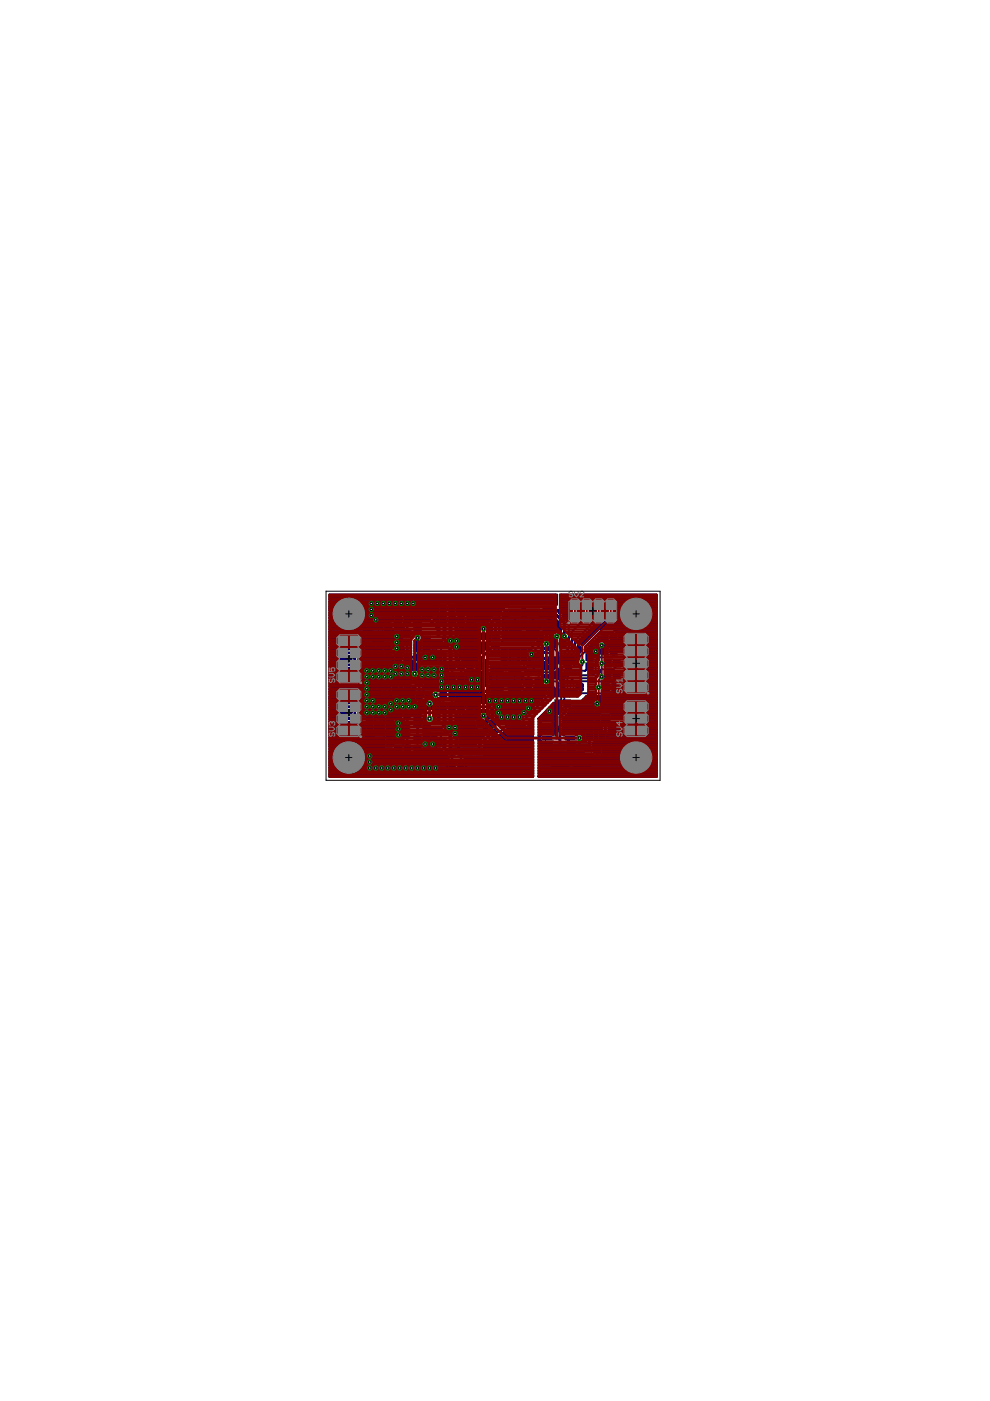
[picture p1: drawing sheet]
<svg xmlns="http://www.w3.org/2000/svg" width="210mm" height="297mm" viewBox="0 0 210 297" stroke-linecap="round" stroke-linejoin="round" font-family="sans-serif">
<g fill="none" stroke="#000" stroke-width=".21">
<path d="M79.8 137.5h1M79.8 133.3h1M80.3 132.8v1M80.3 137v.9M85 139.4h.8M85 131.4h.7M85.4 131.1v.7M85.4 139v.7M86 135.2h.7M86.3 134.9v.7M88.2 138.4h.7M88.3 132.4h.5"/>
<path d="M88.5 132.1v.5M88.5 138v.8M90.2 136.5h.5M90.4 136.2v.6M94.2 136.5h1.3M94.6 131.4h.6M94.6 128.9h.5M94.9 128.6v.5M94.9 131.1v.6M94.9 135.8v1.4M98.3 131.4h.8M98.7 131.1v.7"/>
<path d="M99.5 135.9h.9M100 135.4v.9M102.3 135.9h.5M102.5 135.6v.5M104.8 135.9h.5M105.1 135.6v.5M108.6 131.7h1.1M108.7 138.7h.9M109.2 131.2v1.1M109.2 138.2v1M112.4 131.7h1.2M113 131.2v1.1"/>
<path d="M116 131.4h.9M116.5 131v.9M118.1 136.5h.5M118.4 136.2v.6M128.9 135.2h.5M128.9 138.1h.5M129.2 135v.5M129.2 137.8v.5M80.1 153.3h1.1M80.1 157.1h1M80.6 152.8v1.1M80.6 156.6v1"/>
<path d="M81.3 146h.6M81.6 145.7v.6M85 158.7h.7M85 151.4h.7M85.4 151.1v.7M85.4 158.3v.8M85.7 154.9h.7M86 154.6v.7M86.1 146h.5M86.3 145.8v.5M88.3 157.8h.5M88.3 152.4h.5"/>
<path d="M88.5 152.1v.5M88.5 157.5v.5M89.6 147.3h.5M89.6 144.8h.5M89.8 144.5v.5M89.8 147v.6M90.2 154.9h.5M90.4 154.6v.6M94.2 154.9h1.3M94.6 149.8h.5M94.6 147.3h.5M94.9 147v.6"/>
<path d="M94.9 149.6v.5M94.9 154.2v1.4M96.5 143.5h.5M96.5 159.3h.5M96.5 141.3h.5M96.8 141v.5M96.8 143.2v.5M96.8 159.1v.5M98.4 149.8h.7M98.7 149.5v.7M98.9 154.3h.9M99.3 153.8v.9"/>
<path d="M100.2 141.3h.8M100.4 159.3h.5M100.6 140.9v.8M100.6 159.1v.5M101.6 154.3h.5M101.9 154v.5M104.2 154.3h.5M104.4 154v.5M104.8 143.8h1.2M105.4 143.2v1.2M108.6 143.8h1.1M109.2 143.2v1.2"/>
<path d="M111.8 143.5h.5M112 143.2v.5M114 143.5h.5M114.3 143.2v.5M117.7 154.6h1.3M118.4 153.9v1.4M118.6 143.5h1.4M118.9 149.2h.8M119.3 142.8v1.4M119.3 148.8v.8M124.8 140.3h.5M125 140.1v.5"/>
<path d="M125.9 155.9h.8M125.9 152.4h.8M126.3 152v.7M126.3 155.4v.9M126.4 160h.5M126.6 159.7v.5M129.1 145.7h.8M129.4 140.6h.8M129.5 145.3v.8M129.5 143.2h.5M129.8 140.2v.8M129.8 142.9v.5"/>
<path d="M96.5 161.9h.5M96.8 161.6v.5M118.3 160.6h.8M118.7 160.2v.9M123 160.6h.9M123.5 160.2v.9"/>
</g>
<g fill="#808080" stroke="#808080" stroke-width=".21">
<path d="M116.1 139.2h.6v1.6h-.6z"/>
<path d="M116.8 139.2h.5v1.6h-.5z"/>
<path d="M117.4 139.2h.6v1.6h-.6z"/>
<path d="M118.1 139.2h.6v1.6h-.6z"/>
<path d="M118.7 139.2h.6v1.6h-.6z"/>
<path d="M119.4 139.2h.6v1.6h-.6z"/>
<path d="M120 139.2h.6v1.6h-.6z"/>
<path d="M120.6 139.2h.6v1.6h-.6z"/>
<path d="M121.3 139.2h.6v1.6h-.6z"/>
<path d="M122 139.2h.6v1.6h-.6z"/>
<path d="M122 146.2h.6v1.6h-.6z"/>
<path d="M121.3 146.2h.6v1.6h-.6z"/>
<path d="M120.6 146.2h.6v1.6h-.6z"/>
<path d="M120 146.2h.6v1.6h-.6z"/>
<path d="M119.4 146.2h.6v1.6h-.6z"/>
<path d="M118.7 146.2h.6v1.6h-.6z"/>
<path d="M118.1 146.2h.6v1.6h-.6z"/>
<path d="M117.4 146.2h.6v1.6h-.6z"/>
<path d="M116.8 146.2h.5v1.6h-.5z"/>
<path d="M116.1 146.2h.6v1.6h-.6z"/>
<path d="M96.4 156.3h.8v2.2h-.8z"/>
<path d="M95.1 156.3h.8v2.2h-.8z"/>
<path d="M93.9 156.3h.7v2.2h-.7z"/>
<path d="M92.6 156.3h.8v2.2h-.8z"/>
<path d="M92.6 151.3h.8v2.2h-.8z"/>
<path d="M93.9 151.3h.7v2.2h-.7z"/>
<path d="M95.1 151.3h.8v2.2h-.8z"/>
<path d="M96.4 151.3h.8v2.2h-.8z"/>
<path d="M81.8 155.7h1.5v2.8h-1.5z"/>
<path d="M77.7 155.7h1.4v2.8h-1.4z"/>
<path d="M81.8 151.9h1.5v2.8h-1.5z"/>
<path d="M77.7 151.9h1.4v2.8h-1.4z"/>
<path d="M83.7 157.9h1.5v1.7h-1.5z"/>
<path d="M85.6 157.9h1.5v1.7h-1.5z"/>
<path d="M83.7 150.6h1.5v1.7h-1.5z"/>
<path d="M85.6 150.6h1.5v1.7h-1.5z"/>
<path d="M97 158.5h1.5v1.7h-1.5z"/>
<path d="M95.1 158.5h1.5v1.7h-1.5z"/>
<path d="M95.1 149h1.5v1.7h-1.5z"/>
<path d="M93.2 149h1.5v1.7h-1.5z"/>
<path d="M93.2 146.5h1.5v1.6h-1.5z"/>
<path d="M95.1 146.5h1.5v1.6h-1.5z"/>
<path d="M95.1 161h1.5v1.7h-1.5z"/>
<path d="M97 161h1.5v1.7h-1.5z"/>
<path d="M98.9 158.5h1.5v1.7h-1.5z"/>
<path d="M100.8 158.5h1.5v1.7h-1.5z"/>
<path d="M97 149h1.5v1.7h-1.5z"/>
<path d="M98.9 149h1.5v1.7h-1.5z"/>
<path d="M103.6 154.5h1.7v1.5h-1.7z"/>
<path d="M103.6 152.6h1.7v1.5h-1.7z"/>
<path d="M116.7 135.7h1.5v1.7h-1.5z"/>
<path d="M118.6 135.7h1.5v1.7h-1.5z"/>
<path d="M117.6 148.4h1.5v1.7h-1.5z"/>
<path d="M119.5 148.4h1.5v1.7h-1.5z"/>
<path d="M113.4 141.8h1.7v1.5h-1.7z"/>
<path d="M113.4 143.7h1.7v1.5h-1.7z"/>
<path d="M110.3 137.4h1.5v2.7h-1.5z"/>
<path d="M106.2 137.4h1.5v2.7h-1.5z"/>
<path d="M115.1 128.8h2.8v1.5h-2.8z"/>
<path d="M115.1 132.9h2.8v1.5h-2.8z"/>
<path d="M111.2 141.8h1.7v1.5h-1.7z"/>
<path d="M111.2 143.7h1.7v1.5h-1.7z"/>
<path d="M120.9 129.9h1.9v1.8h-1.9z"/>
<path d="M123.5 129.9h1.8v1.8h-1.8z"/>
<path d="M126 129.9h1.9v1.8h-1.9z"/>
<path d="M128.5 129.9h1.9v1.8h-1.9z"/>
<path d="M120.9 127.3h1.9v1.9h-1.9z"/>
<path d="M123.5 127.3h1.8v1.9h-1.8z"/>
<path d="M126 127.3h1.9v1.9h-1.9z"/>
<path d="M128.5 127.3h1.9v1.9h-1.9z"/>
<path d="M89.6 153.2h1.7v1.5h-1.7z"/>
<path d="M89.6 155.1h1.7v1.5h-1.7z"/>
<path d="M87.7 158h1.7v1.4h-1.7z"/>
<path d="M87.7 156.1h1.7v1.4h-1.7z"/>
<path d="M87.7 150.7h1.7v1.5h-1.7z"/>
<path d="M87.7 152.6h1.7v1.5h-1.7z"/>
<path d="M85.2 155.1h1.7v1.5h-1.7z"/>
<path d="M85.2 153.2h1.7v1.5h-1.7z"/>
<path d="M88.1 146.5h1.5v1.6h-1.5z"/>
<path d="M90 146.5h1.5v1.6h-1.5z"/>
<path d="M90 143.9h1.5v1.7h-1.5z"/>
<path d="M88.1 143.9h1.5v1.7h-1.5z"/>
<path d="M78.9 144.7h1.5v2.7h-1.5z"/>
<path d="M83.1 144.7h1.4v2.7h-1.4z"/>
<path d="M85.5 144.3h1.7v1.5h-1.7z"/>
<path d="M85.5 146.2h1.7v1.5h-1.7z"/>
<path d="M74.3 154h1.9v1.8h-1.9z"/>
<path d="M74.3 151.4h1.9v1.9h-1.9z"/>
<path d="M74.3 148.9h1.9v1.9h-1.9z"/>
<path d="M74.3 146.4h1.9v1.8h-1.9z"/>
<path d="M71.8 154h1.8v1.8h-1.8z"/>
<path d="M71.8 151.4h1.8v1.9h-1.8z"/>
<path d="M71.8 148.9h1.8v1.9h-1.8z"/>
<path d="M71.8 146.4h1.8v1.8h-1.8z"/>
<path d="M135.2 154h1.9v1.8h-1.9z"/>
<path d="M135.2 151.4h1.9v1.9h-1.9z"/>
<path d="M135.2 148.9h1.9v1.9h-1.9z"/>
<path d="M132.7 154h1.8v1.8h-1.8z"/>
<path d="M132.7 151.4h1.8v1.9h-1.8z"/>
<path d="M132.7 148.9h1.8v1.9h-1.8z"/>
<path d="M114.8 156.1h2.2v.8h-2.2z"/>
<path d="M114.8 154.8h2.2v.8h-2.2z"/>
<path d="M114.8 153.6h2.2v.7h-2.2z"/>
<path d="M114.8 152.3h2.2v.8h-2.2z"/>
<path d="M119.7 152.3h2.2v.8h-2.2z"/>
<path d="M119.7 153.6h2.2v.7h-2.2z"/>
<path d="M119.7 154.8h2.2v.8h-2.2z"/>
<path d="M119.7 156.1h2.2v.8h-2.2z"/>
<path d="M125.8 158.3h1.7v1.5h-1.7z"/>
<path d="M125.8 160.2h1.7v1.5h-1.7z"/>
<path d="M117.3 161.8h2.8v1.5h-2.8z"/>
<path d="M117.3 157.6h2.8v1.5h-2.8z"/>
<path d="M123.3 151.4h2v1.9h-2z"/>
<path d="M127.4 151.4h1.9v1.9h-1.9z"/>
<path d="M126.9 155h1.5v1.7h-1.5z"/>
<path d="M124.2 155h1.5v1.7h-1.5z"/>
<path d="M125.9 154.2h.8v3.3h-.8z"/>
<path d="M98 155.4h2.7v1.5h-2.7z"/>
<path d="M98 151.3h2.7v1.5h-2.7z"/>
<path d="M101 152.6h1.7v1.5h-1.7z"/>
<path d="M101 154.5h1.7v1.5h-1.7z"/>
<path d="M124.2 138.6h1.7v1.5h-1.7z"/>
<path d="M124.2 140.5h1.7v1.5h-1.7z"/>
<path d="M96.4 137.9h.8v2.2h-.8z"/>
<path d="M95.1 137.9h.8v2.2h-.8z"/>
<path d="M93.9 137.9h.7v2.2h-.7z"/>
<path d="M92.6 137.9h.8v2.2h-.8z"/>
<path d="M92.6 132.9h.8v2.2h-.8z"/>
<path d="M93.9 132.9h.7v2.2h-.7z"/>
<path d="M95.1 132.9h.8v2.2h-.8z"/>
<path d="M96.4 132.9h.8v2.2h-.8z"/>
<path d="M81.5 136.1h1.5v2.7h-1.5z"/>
<path d="M77.3 136.1h1.5v2.7h-1.5z"/>
<path d="M81.5 132h1.5v2.7h-1.5z"/>
<path d="M77.3 132h1.5v2.7h-1.5z"/>
<path d="M83.7 138.5h1.5v1.7h-1.5z"/>
<path d="M85.6 138.5h1.5v1.7h-1.5z"/>
<path d="M83.7 130.6h1.5v1.7h-1.5z"/>
<path d="M85.6 130.6h1.5v1.7h-1.5z"/>
<path d="M97 140.4h1.5v1.7h-1.5z"/>
<path d="M95.1 140.4h1.5v1.7h-1.5z"/>
<path d="M95.1 130.6h1.5v1.7h-1.5z"/>
<path d="M93.2 130.6h1.5v1.7h-1.5z"/>
<path d="M93.2 128h1.5v1.7h-1.5z"/>
<path d="M95.1 128h1.5v1.7h-1.5z"/>
<path d="M95.1 142.6h1.5v1.7h-1.5z"/>
<path d="M97 142.6h1.5v1.7h-1.5z"/>
<path d="M98.9 140.4h1.5v1.7h-1.5z"/>
<path d="M100.8 140.4h1.5v1.7h-1.5z"/>
<path d="M97 130.6h1.5v1.7h-1.5z"/>
<path d="M98.9 130.6h1.5v1.7h-1.5z"/>
<path d="M104.2 136.1h1.7v1.5h-1.7z"/>
<path d="M104.2 134.2h1.7v1.5h-1.7z"/>
<path d="M89.6 134.8h1.7v1.5h-1.7z"/>
<path d="M89.6 136.7h1.7v1.5h-1.7z"/>
<path d="M87.7 138.6h1.7v1.5h-1.7z"/>
<path d="M87.7 136.7h1.7v1.5h-1.7z"/>
<path d="M87.7 130.7h1.7v1.5h-1.7z"/>
<path d="M87.7 132.6h1.7v1.5h-1.7z"/>
<path d="M85.5 135.4h1.7v1.5h-1.7z"/>
<path d="M85.5 133.5h1.7v1.5h-1.7z"/>
<path d="M74.3 142.6h1.9v1.8h-1.9z"/>
<path d="M74.3 140h1.9v1.9h-1.9z"/>
<path d="M74.3 137.5h1.9v1.8h-1.9z"/>
<path d="M74.3 134.9h1.9v1.9h-1.9z"/>
<path d="M71.8 142.6h1.8v1.8h-1.8z"/>
<path d="M71.8 140h1.8v1.9h-1.8z"/>
<path d="M71.8 137.5h1.8v1.8h-1.8z"/>
<path d="M71.8 134.9h1.8v1.9h-1.8z"/>
<path d="M98.6 137h2.7v1.5h-2.7z"/>
<path d="M98.6 132.9h2.7v1.5h-2.7z"/>
<path d="M101.7 134.2h1.7v1.5h-1.7z"/>
<path d="M101.7 136.1h1.7v1.5h-1.7z"/>
<path d="M135.2 144.8h1.9v1.8h-1.9z"/>
<path d="M135.2 142.2h1.9v1.9h-1.9z"/>
<path d="M135.2 139.7h1.9v1.9h-1.9z"/>
<path d="M135.2 137.2h1.9v1.8h-1.9z"/>
<path d="M135.2 134.6h1.9v1.9h-1.9z"/>
<path d="M132.7 144.8h1.8v1.8h-1.8z"/>
<path d="M132.7 142.2h1.8v1.9h-1.8z"/>
<path d="M132.7 139.7h1.8v1.9h-1.8z"/>
<path d="M132.7 137.2h1.8v1.8h-1.8z"/>
<path d="M132.7 134.6h1.8v1.9h-1.8z"/>
<path d="M129.4 137.2h1.5v1.7h-1.5z"/>
<path d="M127.5 137.2h1.5v1.7h-1.5z"/>
<path d="M130 139.8h1.5v1.7h-1.5z"/>
<path d="M128.1 139.8h1.5v1.7h-1.5z"/>
<path d="M130 142.3h1.5v1.7h-1.5z"/>
<path d="M128.1 142.3h1.5v1.7h-1.5z"/>
<path d="M129.7 144.9h1.5v1.7h-1.5z"/>
<path d="M127.8 144.9h1.5v1.7h-1.5z"/>
<path d="M129.4 134.4h1.5v1.7h-1.5z"/>
<path d="M127.5 134.4h1.5v1.7h-1.5z"/>
<path d="M122.1 161.8h2.7v1.5h-2.7z"/>
<path d="M122.1 157.6h2.7v1.5h-2.7z"/>
<path d="M104 141.2h2.7v1.4h-2.7z"/>
<path d="M104 145.3h2.7v1.5h-2.7z"/>
<path d="M107.8 141.2h2.8v1.4h-2.8z"/>
<path d="M107.8 145.3h2.8v1.5h-2.8z"/>
<path d="M111.6 129.1h2.8v1.5h-2.8z"/>
<path d="M111.6 133.2h2.8v1.5h-2.8z"/>
<path d="M107.8 129.1h2.8v1.5h-2.8z"/>
<path d="M107.8 133.2h2.8v1.5h-2.8z"/>
</g>
<g fill="#808080" stroke="#808080" stroke-width=".21">
<circle cx="74" cy="160.6" r="3.3"/>
<circle cx="74" cy="130.2" r="3.3"/>
<circle cx="134.9" cy="160.6" r="3.3"/>
<circle cx="134.9" cy="130.2" r="3.3"/>
</g>
<g fill="#000080" stroke="#000080" stroke-width=".21">
<path d="M116.2 139.3h.4v1.4h-.4z"/>
<path d="M116.9 139.3h.3v1.4h-.3z"/>
<path d="M117.5 139.3h.4v1.4h-.4z"/>
<path d="M118.2 139.3h.4v1.4h-.4z"/>
<path d="M118.8 139.3h.4v1.4h-.4z"/>
<path d="M119.5 139.3h.3v1.4h-.3z"/>
<path d="M120.1 139.3h.4v1.4h-.4z"/>
<path d="M120.8 139.3h.3v1.4h-.3z"/>
<path d="M121.4 139.3h.4v1.4h-.4z"/>
<path d="M122.1 139.3h.3v1.4h-.3z"/>
<path d="M122.1 146.3h.3v1.4h-.3z"/>
<path d="M121.4 146.3h.4v1.4h-.4z"/>
<path d="M120.8 146.3h.3v1.4h-.3z"/>
<path d="M120.1 146.3h.4v1.4h-.4z"/>
<path d="M119.5 146.3h.3v1.4h-.3z"/>
<path d="M118.8 146.3h.4v1.4h-.4z"/>
<path d="M118.2 146.3h.4v1.4h-.4z"/>
<path d="M117.5 146.3h.4v1.4h-.4z"/>
<path d="M116.9 146.3h.3v1.4h-.3z"/>
<path d="M116.2 146.3h.4v1.4h-.4z"/>
<path d="M96.5 156.4h.6v2h-.6z"/>
<path d="M95.2 156.4h.6v2h-.6z"/>
<path d="M94 156.4h.5v2h-.5z"/>
<path d="M92.7 156.4h.6v2h-.6z"/>
<path d="M92.7 151.4h.6v2h-.6z"/>
<path d="M94 151.4h.5v2h-.5z"/>
<path d="M95.2 151.4h.6v2h-.6z"/>
<path d="M96.5 151.4h.6v2h-.6z"/>
<path d="M81.9 155.9h1.3v2.5h-1.3z"/>
<path d="M77.8 155.9h1.2v2.5h-1.2z"/>
<path d="M81.9 152h1.3v2.6h-1.3z"/>
<path d="M77.8 152h1.2v2.6h-1.2z"/>
<path d="M83.8 158h1.3v1.4h-1.3z"/>
<path d="M85.7 158h1.3v1.4h-1.3z"/>
<path d="M83.8 150.7h1.3v1.5h-1.3z"/>
<path d="M85.7 150.7h1.3v1.5h-1.3z"/>
<path d="M97.1 158.6h1.3v1.5h-1.3z"/>
<path d="M95.2 158.6h1.3v1.5h-1.3z"/>
<path d="M95.2 149.1h1.3v1.5h-1.3z"/>
<path d="M93.3 149.1h1.3v1.5h-1.3z"/>
<path d="M93.3 146.6h1.3v1.4h-1.3z"/>
<path d="M95.2 146.6h1.3v1.4h-1.3z"/>
<path d="M95.2 161.1h1.3v1.5h-1.3z"/>
<path d="M97.1 161.1h1.3v1.5h-1.3z"/>
<path d="M99 158.6h1.3v1.5h-1.3z"/>
<path d="M100.9 158.6h1.3v1.5h-1.3z"/>
<path d="M97.1 149.1h1.3v1.5h-1.3z"/>
<path d="M99 149.1h1.3v1.5h-1.3z"/>
<path d="M103.7 154.6h1.5v1.3h-1.5z"/>
<path d="M103.7 152.7h1.5v1.3h-1.5z"/>
<path d="M116.8 135.8h1.3v1.4h-1.3z"/>
<path d="M118.7 135.8h1.3v1.4h-1.3z"/>
<path d="M117.7 148.5h1.3v1.4h-1.3z"/>
<path d="M119.6 148.5h1.3v1.4h-1.3z"/>
<path d="M113.5 141.9h1.5v1.3h-1.5z"/>
<path d="M113.5 143.8h1.5v1.3h-1.5z"/>
<path d="M110.4 137.5h1.3v2.5h-1.3z"/>
<path d="M106.3 137.5h1.3v2.5h-1.3z"/>
<path d="M115.2 128.9h2.6v1.3h-2.6z"/>
<path d="M115.2 133h2.6v1.3h-2.6z"/>
<path d="M111.3 141.9h1.5v1.3h-1.5z"/>
<path d="M111.3 143.8h1.5v1.3h-1.5z"/>
<path d="M89.7 153.3h1.5v1.3h-1.5z"/>
<path d="M89.7 155.2h1.5v1.3h-1.5z"/>
<path d="M87.8 158.1h1.5v1.3h-1.5z"/>
<path d="M87.8 156.1h1.5v1.4h-1.5z"/>
<path d="M87.8 150.8h1.5v1.3h-1.5z"/>
<path d="M87.8 152.7h1.5v1.3h-1.5z"/>
<path d="M85.3 155.2h1.5v1.3h-1.5z"/>
<path d="M85.3 153.3h1.5v1.3h-1.5z"/>
<path d="M88.2 146.6h1.3v1.4h-1.3z"/>
<path d="M90.1 146.6h1.3v1.4h-1.3z"/>
<path d="M90.1 144h1.3v1.5h-1.3z"/>
<path d="M88.2 144h1.3v1.5h-1.3z"/>
<path d="M79 144.8h1.3v2.5h-1.3z"/>
<path d="M83.2 144.8h1.2v2.5h-1.2z"/>
<path d="M85.6 144.4h1.5v1.3h-1.5z"/>
<path d="M85.6 146.3h1.5v1.3h-1.5z"/>
<path d="M114.9 156.2h2v.6h-2z"/>
<path d="M114.9 154.9h2v.6h-2z"/>
<path d="M114.9 153.7h2v.5h-2z"/>
<path d="M114.9 152.4h2v.6h-2z"/>
<path d="M119.8 152.4h2v.6h-2z"/>
<path d="M119.8 153.7h2v.5h-2z"/>
<path d="M119.8 154.9h2v.6h-2z"/>
<path d="M119.8 156.2h2v.6h-2z"/>
<path d="M125.9 158.4h1.5v1.3h-1.5z"/>
<path d="M125.9 160.3h1.5v1.3h-1.5z"/>
<path d="M117.4 161.9h2.6v1.3h-2.6z"/>
<path d="M117.4 157.8h2.6v1.2h-2.6z"/>
<path d="M123.4 151.5h1.8v1.7h-1.8z"/>
<path d="M127.5 151.5h1.7v1.7h-1.7z"/>
<path d="M127 155.1h1.3v1.5h-1.3z"/>
<path d="M124.3 155.1h1.3v1.5h-1.3z"/>
<path d="M125.9 154.3h.8v3.1h-.8z"/>
<path d="M98.1 155.5h2.5v1.3h-2.5z"/>
<path d="M98.1 151.4h2.5v1.3h-2.5z"/>
<path d="M101.1 152.7h1.5v1.3h-1.5z"/>
<path d="M101.1 154.6h1.5v1.3h-1.5z"/>
<path d="M124.3 138.7h1.5v1.3h-1.5z"/>
<path d="M124.3 140.6h1.5v1.3h-1.5z"/>
<path d="M96.5 138h.6v2h-.6z"/>
<path d="M95.2 138h.6v2h-.6z"/>
<path d="M94 138h.5v2h-.5z"/>
<path d="M92.7 138h.6v2h-.6z"/>
<path d="M92.7 133.1h.6v1.9h-.6z"/>
<path d="M94 133.1h.5v1.9h-.5z"/>
<path d="M95.2 133.1h.6v1.9h-.6z"/>
<path d="M96.5 133.1h.6v1.9h-.6z"/>
<path d="M81.6 136.2h1.2v2.5h-1.2z"/>
<path d="M77.4 136.2h1.3v2.5h-1.3z"/>
<path d="M81.6 132.1h1.2v2.5h-1.2z"/>
<path d="M77.4 132.1h1.3v2.5h-1.3z"/>
<path d="M83.8 138.6h1.3v1.5h-1.3z"/>
<path d="M85.7 138.6h1.3v1.5h-1.3z"/>
<path d="M83.8 130.7h1.3v1.5h-1.3z"/>
<path d="M85.7 130.7h1.3v1.5h-1.3z"/>
<path d="M97.1 140.5h1.3v1.5h-1.3z"/>
<path d="M95.2 140.5h1.3v1.5h-1.3z"/>
<path d="M95.2 130.7h1.3v1.5h-1.3z"/>
<path d="M93.3 130.7h1.3v1.5h-1.3z"/>
<path d="M93.3 128.1h1.3v1.5h-1.3z"/>
<path d="M95.2 128.1h1.3v1.5h-1.3z"/>
<path d="M95.2 142.7h1.3v1.5h-1.3z"/>
<path d="M97.1 142.7h1.3v1.5h-1.3z"/>
<path d="M99 140.5h1.3v1.5h-1.3z"/>
<path d="M100.9 140.5h1.3v1.5h-1.3z"/>
<path d="M97.1 130.7h1.3v1.5h-1.3z"/>
<path d="M99 130.7h1.3v1.5h-1.3z"/>
<path d="M104.3 136.2h1.5v1.3h-1.5z"/>
<path d="M104.3 134.3h1.5v1.3h-1.5z"/>
<path d="M89.7 134.9h1.5v1.3h-1.5z"/>
<path d="M89.7 136.8h1.5v1.3h-1.5z"/>
<path d="M87.8 138.7h1.5v1.3h-1.5z"/>
<path d="M87.8 136.8h1.5v1.3h-1.5z"/>
<path d="M87.8 130.8h1.5v1.3h-1.5z"/>
<path d="M87.8 132.7h1.5v1.3h-1.5z"/>
<path d="M85.6 135.5h1.5v1.3h-1.5z"/>
<path d="M85.6 133.6h1.5v1.3h-1.5z"/>
<path d="M98.7 137.1h2.5v1.3h-2.5z"/>
<path d="M98.7 133h2.5v1.3h-2.5z"/>
<path d="M101.8 134.3h1.5v1.3h-1.5z"/>
<path d="M101.8 136.2h1.5v1.3h-1.5z"/>
<path d="M129.5 137.4h1.3v1.4h-1.3z"/>
<path d="M127.6 137.4h1.3v1.4h-1.3z"/>
<path d="M130.1 139.9h1.3v1.5h-1.3z"/>
<path d="M128.2 139.9h1.3v1.5h-1.3z"/>
<path d="M130.1 142.4h1.3v1.5h-1.3z"/>
<path d="M128.2 142.4h1.3v1.5h-1.3z"/>
<path d="M129.8 145h1.3v1.5h-1.3z"/>
<path d="M127.9 145h1.3v1.5h-1.3z"/>
<path d="M129.5 134.5h1.3v1.5h-1.3z"/>
<path d="M127.6 134.5h1.3v1.5h-1.3z"/>
<path d="M122.2 161.9h2.5v1.3h-2.5z"/>
<path d="M122.2 157.8h2.5v1.2h-2.5z"/>
<path d="M104.1 141.3h2.5v1.2h-2.5z"/>
<path d="M104.1 145.4h2.5v1.3h-2.5z"/>
<path d="M107.9 141.3h2.5v1.2h-2.5z"/>
<path d="M107.9 145.4h2.5v1.3h-2.5z"/>
<path d="M111.7 129.2h2.6v1.3h-2.6z"/>
<path d="M111.7 133.3h2.6v1.3h-2.6z"/>
<path d="M107.9 129.2h2.5v1.3h-2.5z"/>
<path d="M107.9 133.3h2.5v1.3h-2.5z"/>
</g>
<g fill="none" stroke="#000080" stroke-width=".61">
<path d="M75.2 138.4v2.5h-2.5M78.1 137.5v.9h-5.4M78.1 133.3v1l-1.6 1.6h-5.1l-.3 .3v7l.3 .3h3.8M82.2 137.5h.3l1.9 1.9M84.4 131.4l-1.9 1.9h-.3M86.3 131.4h4.8l1.9 1.9v.7M86.3 136.2v3.2h2.2v.6l.7 .6h4.7l.4-.3v-1.3M86.3 131.4v2.9M88.5 133.3v4.2M90.4 137.5l.4-.4h4.1l.6 .7v2.8l.3 .7v2.2M93.9 128.9v2.5l.4 .3v3.5l-.7 .7h-2.8l-.4-.3M95.8 131.4l-.3 .3v2.3"/>
<path d="M95.8 128.9v2.5M95.8 131.4h1.9M96.8 133.6h3.2l.3-.3h2.2v1.6M96.8 139v.7l.6 .6 .3 1M99.7 131.4h4.1l1.3 1.3v2.2M104.1 138.6h1.7M104.7 138h1.1v.9h-2zM105.1 136.8h-.4l-2.8 2.9v.9l-.3 .7M106.6 133.9h.8M106.6 130.5h.8M106.6 135.1h8.4M106.6 134.5h.8"/>
<path d="M106.6 133.3h.8M106.6 132.8h8.1M106.6 132.2h12M106.6 131.6h11.5M106.6 131h10.9M106.9 129.9h.5M107 138.7v1h-3.5l-.4 .3v5.4l.4 .3h1.6l.3 .3h5l1.6-1.6M108.1 139.7h1.8M108.1 139.1h1.8M108.1 138.6h1.8M108.1 138h1.8M109.2 134h6.6"/>
<path d="M109.2 129.8h3.8l4.1-.3 2.6 2.6v2.8l-.4 .3v1.3M111 130.7l-.3 .3h-3l-.3-.3v-1.3l-.8 .8v5l.3 .3h6.5l1.5 1.3 .1-.8M111 129l-.2-.1h.5l-.1 .1M111 129h.2M111 129h.1M111 130.7h.1M111 134.8h.1M111 134.8h.2M111 130.7h.2M111 134.8l-.3 .3M111.2 130.7l.3 .3h3l.3-.5 .2 .2h2.1l1.6 1.6 .1 2-.5-.3M111.2 129h.1"/>
<path d="M111.2 130.7h.1M111.2 134.8h.1M111.2 134.8l.3 .3M112.2 139.7h2.4M112.2 137.5l.4 .3-.4 .1zM112.7 138.7h-1.6v3.2M113.5 139.1h.5M113.8 135.7h1.2M114.4 136.2h.5M114.7 132.8v.3l-.2-.3h-3l-.3 .4h-.2l-.3-.4h-3l-.3 .3v1.7l.3 .3M114.7 132.8l.3-.3h3l.3 .3M114.8 134.8h.2v1.2"/>
<path d="M114.8 134.8h.1M114.8 134.8l-.3 .3M115 136h.1M115.5 137.4h.8l.2 .3h-.7zM115.8 134v2.5M116.2 137.4h.1M116.5 133.6l-.7 .4M116.6 135.1h.1M116.6 135.3h.1M116.7 135.1l.3-.3h-.4v.5M116.7 135.1v.2M118.1 134.9l-.7 .7v.9"/>
<path d="M118.2 132.8h.5M118.3 129.4l.4 .6zM118.3 133.3h.4M118.3 132.8v1.2M118.6 129.9h.1M118.8 133.9l-.5 .1M119 128.7h1.5M119 128.2h1.5M119 127.6h1.5M119 127h1.8M119 126.4h20.1M119.1 129.2l.4 .5v1.1l.6 .6"/>
<path d="M119.1 129.2h.1M119.1 129.2l-.1-.2v-2.8h20.1v38.4h-24.8v-12.2l.1-.2v1l.3 .3-.1 .1M119.3 129.3h1.3M119.5 130.5h1M119.5 129.9h1M119.8 131h.7M120.1 131.4l.1 .1M120.1 131.4h.1M120.2 131.5l.3-.4v-1.3l.3-.3-.3-.2v-2.1l.3-.3h2.1l.2 .2 .3-.2h2l.3 .2 .2-.2h2.1l.2 .2 .2-.2h2.1l.3 .3v2.1l-.2 .2 .2 .3v2l-.3 .3h-2.1l-.2-.2-.2 .2h-1.4l-3.8 3.9 .7 .7 3.4-3.3 .2-.1 3.1 .1M120.2 131.5h.1M122.4 138.6h.2M122.6 137.4h.5"/>
<path d="M122.6 138h.6M122.6 136.9l.8 .9-1 1h-.2l.4-.6zM123 127h.3M123.1 136.2h.9M123.1 135.7h1.5M123.7 135.1h1.4M124.2 134.5h1.5M124.8 133.9h1.5M124.8 138h2.3M124.8 137.4h2M125 138.4v.9M125 139.3h.1"/>
<path d="M125 139.1h.1M125 138.6h.1M125.4 133.3h1.5M125.4 136.8h1.2M125.5 127h.3M126 132.8h6.5M126 136.2h.8M126 138.6h1.1M126.1 139.1h.1M126.5 132.2h5.5M126.6 135.7h.5M126.8 137.4l.2 .2"/>
<path d="M127 136a.96 .96 0 0 0-.2 1.4M127 137.6h.1M127.1 136v-.8l-2.3 2.2-.1 1 1.3 .1 .1 .7a.98 .98 0 0 1 1-.6v-1M127.1 136h-.1M128.1 127h.3M128.9 136.7h.1M128.9 136.8h3.6M130.2 133.4l1.1 .9v1.9l-.3 .3-1.8-.1-.3 .1v.3h2.1l.3 .3v.3h1v-.3l.2-.3M130.2 133.3h3.2M130.6 127h2.7M130.7 133.9h8.4M130.8 129.3h.6"/>
<path d="M130.8 130.5h8.3M130.8 131.6h.9M130.8 131h.7M130.8 129.9h3.8M130.8 128.7h.9M130.8 128.2h1.2M130.8 127.6h1.7M131.2 136.2h1.1M131.3 135.7h1M131.3 135.1h1M131.3 134.5h1M131.4 130.5v.5"/>
<path d="M131.4 129.3v.6h7l-.1-.6M131.4 129.3a3.6 3.6 0 0 1 3.2-2.7v7.1l-1.2-.4-.9-.5M131.4 131l.4 1 .7 .8M134.6 133.3h.6M134.6 132.8h.6M134.6 132.2h.6M134.6 131.6h.6M134.6 131h.6M134.6 129.3h.6M134.6 128.7h.6M134.6 128.2h.6M134.6 127.6h.6"/>
<path d="M134.6 127h.6M134.7 136.8l.2 .3v2M134.7 136.8h4.4M134.9 139.1l-.2 .3 .2 .2v2.1l-.2 .2 .2 .2v2.1l-.2 .2 .2 .3v2l-.3 .3h-2l-.3-.3v-.3h-.7v.3M134.9 134.5l-.3-.3h-2l-.3 .3v2.1l.2 .2M134.9 134.5v2.1l-.2 .2M134.9 137.4h.1M134.9 139.7h.1M134.9 139.1h.2M134.9 138.6h.1M134.9 138h.1M134.9 136.2h.1"/>
<path d="M134.9 135.7h.1M134.9 135.1h.1M134.9 134.5h.2M135 138.1h2.3M135 135.6h2.3M135.1 137.1h2.1v2h-2.1zM135.1 134.5h2.1l.1 1.9-.1 .2h-2.1zM135.1 139.6h2.1l.1 .2-.1 1.8-2.1 .1zM135.2 129.9h3.9M136.1 137.4h.1M136.1 134.4v2.3M136.1 137v2.2"/>
<path d="M136.1 139.5v2.3M136.1 139.7h.1M136.1 139.1h.1M136.1 138.6h.1M136.1 138h.1M136.1 136.2h.1M136.1 135.7h.1M136.1 135.1h.1M136.1 134.5h.1M136.4 133.3h2.7M136.5 127h2.6M137.2 139.1h1.9"/>
<path d="M137.2 134.5h1.9M137.2 132.8l-.8 .5M137.2 132.8h1.9M137.3 139.7h1.8M137.3 137.4h1.8M137.3 138.6h1.8M137.3 138h1.8M137.3 136.2h1.8M137.3 135.7h1.8M137.3 135.1h1.8M137.3 127.6h1.8M137.8 132.2h1.3"/>
<path d="M137.8 128.2h1.3M138.1 131.6h1M138.1 128.7h1M138.3 129.3a3.5 3.5 0 0 0-3.1-2.7v7.1l1.2-.4M138.3 131l-.4 1-.7 .8M138.3 131h.8M138.3 129.3h.8M138.4 130.5l-.1 .5M72.7 149.8h2.5v2.6M72.7 152.4h5.4l.3 .3v.6M78.1 155.2l.3 1.9M82.5 157.1l1.6 1.6h.3"/>
<path d="M82.5 153.3h.1M83.5 145.1h2.8l.4-.3h2.2v3.8l.3 .3h1.6l.3 .3M83.5 145.1h.1M83.5 145.1v.6l.3 .3M84.4 151.4l-1.9 1.9M86 155.9l.3 .3v2.5h2.2M87.9 142.9v1.9M88.5 151.4h-2.2v2.2l-.3 .4M88.5 158.7h.1M88.5 151.4h.1M88.5 151.4l.4-.3h3.1l1 .9v.4M90.4 155.9l.4-.4h4.1l.6 .7v2.8l.3 .3v2.6"/>
<path d="M90.8 147.3h1.6M91.1 152.4h-1.3l-.9 .9h-.4v3.5M93.9 147.3v2.5l.4 .3v3.5l-.7 .7h-2.8l-.4-.3M94.3 157.4v1l-.7 .6h-4.7l-.4-.3M95.8 149.8l-.3 .3v2.3M95.8 147.3v2.5M95.8 149.8h1.9M96.8 157.4v.7l.6 .6v.3l.3 .3M97.7 159.3h2M97.7 141.3v2.2M97.7 159.3v2.6M97.7 141.3h2"/>
<path d="M99.7 149.8h4.1l.6 .7v2.8M101.9 152v1.3M102.5 151.7l-.3 .3h-5.1M103.1 146.7v-.2h.5v.4l.3 .3M103.1 146.7l.7 .6h11.4l.1 .1 .4-.3v-.7h-2.5l-1.2-.8-1.3 1.6M103.1 146.6h.5M103.7 147.2h11.8M103.9 143.2h6.9M103.9 144.3h6.9M103.9 143.7h6.9M103.9 140.5h3.9l.3-.3v-2.7h1.8v2.7l.4 .3v.3h-2.6l-.3 .3h-.3l-.3-.3h-2.9zM104.4 155.2l-2.8 2.9v1.2"/>
<path d="M105.4 141.9h6l.6 .6h2.3M106.8 147.2l.3-.4h.3l.3 .4M106.9 144.9h.8M107 140.9h.6M107.1 145.2l-.3-.3h-2.9v-1.9h2.9l.3-.3h.3l.3 .3h3l.1-.1v1.6l-.4 .4h-2.7l-.3 .3M107.1 145.2h.3M107.1 145.2h.1M107.4 145.2h.1M108 140.3h2M110.2 140.5h.1M111 146.6h4.7M111.5 146.1h1.1"/>
<path d="M111.9 140.9h3.8M112.1 140.3h3M113.1 141.4h.1M114.3 144.4h2.2M114.3 156.5h.1M114.3 159.9h11.1M114.3 159.3h2.7M114.3 158.8h2.6M114.3 158.2h2.6M114.3 157.6h2.6M114.3 157h.2M114.3 155.9h.3"/>
<path d="M114.3 155.3h.3M114.3 154.7h.4M114.3 154.1h.3M114.3 153.6h.3M114.3 153h.1M114.3 152.4h.1M114.6 153.9h2.8M114.6 155.2h2.6M114.6 153.6v.7l.3 .2h2.1l.2-.2v-.7M114.7 154.7v1l-.3 .3v1l.3 .3h2.5l-.3 .2v1.7l.3 .3h3l.3-.3v-1.7l-.3-.2h1.7l-.2 .2v1.7l.3 .3h1.4l.5 .4h1.5l.2 .2v1.5l.2 .3 1.8-.1v-1.7l.3-.2v-1.7M114.8 151.8h3.1M115.3 141.4h1.6"/>
<path d="M115.4 151.3h2.9M115.7 140.7l-.3-.1-1.8-1.8a.93 .93 0 0 1-1.4 .8v.6l-.3 .3v.7l.1 .2h1l.1 .1 .2-.1h1.9l.3 .4h1l.5-.5v-.1h-1l-.3-.3M115.7 140.7h.1M115.7 140.7v.2M115.7 146.8h.1M115.9 156.5h2.8M115.9 153.9v.6M115.9 154.6v.6M115.9 154.7h.1M115.9 154.1h.1M116 150.7h2.9M116.5 150.1h1"/>
<path d="M116.6 143.6l1.6 .1 .8 .6M117.1 143.2h2.6M117.1 149.5h.3M117.1 154.7h.8M117.2 155.3h.7M117.2 154.1h.7M117.2 153.6h.7M117.4 153h.5M117.4 152.4h.5M117.7 142.6h1.3M118.3 143.7h1.3M118.3 142h.1"/>
<path d="M118.3 142l-1.1 1.1-1.7 .1-.1 .3 1.2 .1M118.3 142l.1-.1 .9 .9 .5 .1-.2 .4v2.5h-.5l-.1-1.5M118.4 150.2v-1h-.9l-2.8 2.7h2.4l.3 .3v1l-.3 .3 .1 .1M118.4 150.1h.1M118.4 149.5h.1M118.4 149.2l.3 .3M119 144.3h.6M119.1 145.5h.5M119.1 144.9h.5M119.1 150.2v.3l-1.2 1.4v3.8h-.7v-.9l-.2-.1h-2.3M119.1 150.2h-1.6l-.1-1h1v1M119.1 150.2h.1"/>
<path d="M119.5 152.4v3.4l.1-.1-.1-.2M119.5 155.3h.1M119.5 154.7h.1M119.5 154.1h.1M119.5 153.6h.1M119.5 153h.1M119.5 152.4h.1M119.5 153.9h2.6M119.5 155.2h2.6M119.5 152.7h2.6M119.5 153l.1 .2M119.6 153.6l.2-.2h2.1l.2 .2"/>
<path d="M119.6 153.6h-.1M119.6 154.7l-.1 .2M119.6 153.2h.1M119.7 154.7h2.4M119.7 154.7h-.1M119.7 141.2h1.2l.2 .3h-1.1zM119.9 141.4h1.1M120.1 151.8h3M120.3 149.2l-.3 .3v1.3l-1.3 1.2v6.4M120.4 159.3h1.4M120.5 158.8h1.2M120.5 158.2h1.2"/>
<path d="M120.5 157.6h1.2M120.6 151.3h2.6M120.8 150.7h11.7M120.8 156.5h2M120.8 152.1v1.2M120.8 153.4v1.1M120.8 154.6v.6M120.8 154.7h.1M120.8 154.1h.1M120.8 153.6h.1M120.8 153h.1M120.8 152.4h.1"/>
<path d="M121.4 150.1h4.9M122 154.7h2M122.1 154.7v1h.2M122.1 153.6v.7l-.2 .2h-2.1l-.3-.2M122.1 153.6h5M122.1 155.3h1.7M122.1 154.1h3.7M122.1 153h1M122.1 152.4h2M122.3 155.7a.98 .98 0 0 1 1.2 .1 .98 .98 0 0 1 .1 1.2M122.3 155.7h.1M122.3 145.5h1.2"/>
<path d="M122.5 145.1h1v1.2h-.5l-.3-.5h-.4zM122.8 156.5v1.6l.7 .3M122.8 156.5h.1M122.9 146.1h.6M123.2 151.3l.9-.1v2.3h-.9l-.1-1h2.4l-.1 .9-1 .1v-2.3l.9 .1 .2 1h-2.4zM123.5 158.4l.6 .6h2.5M123.5 158.4l-.4 .2M123.6 155.9h.2M123.6 157h.4M123.6 148.4h2.5M123.8 156.5h.1M124.1 153h.3"/>
<path d="M124.1 151.8h.3M124.1 151.3h.3M124.2 147.8h14.9M124.4 152.4h2.6M125 155.9v3.1M125.3 151.3h1.7M125.5 153h1.5M125.5 151.8h1.5M125.8 157.6v.3h1.8l.3 .3M125.8 157.6h.1M125.8 157.6h1.1M126.1 148.4l.3-.2 .8 .2"/>
<path d="M126.3 156.5h.1M126.3 154.1v3.6M126.3 155.9h.1M126.3 157.6h.1M126.3 157h.1M126.3 155.3h.1M126.3 154.7h.1M126.3 154.1h.1M126.8 157.6h6.2M126.9 154.1h.7M126.9 150.1h5.6M127.1 148.4h12"/>
<path d="M127.2 148.4a.97 .97 0 0 1 .2 1.4 .97 .97 0 0 1-1.4 .1h-4.6v.3l-.3 .3h-.3l-.2 .7-.8 .9h2.1l.2 .3v.8h-2.4M127.5 149.5h5M127.6 148.9h4.9M127.9 159.9h3.5M127.9 159.3h3.7M127.9 158.8h4M127.9 158.2h4.4M128.6 157h10.5M128.8 156.5h10.3M128.8 155.9h3.7M129.2 155.3l-.4 .6v.9l-.3 .3h-1.5l-.1 .5M129.2 155.3h3.3"/>
<path d="M129.2 154.7h3.3M129.2 154.1h3.3M129.6 153.6h2.8M129.7 151.3h2.7M130.9 147.2h8.2M131.6 146.7l-1.3 1h-6l-.8 .8 2.6-.1M131.6 146.6h.7M132.3 158.2a3.4 3.4 0 0 1 2.3-1.1v7a3.5 3.5 0 0 1-3.2-3.2h7a3.5 3.5 0 0 1-3.2 3.2v-7a3.5 3.5 0 0 1 3.2 3.2h-7l.3-1.2zM132.5 149.8h2.2M132.5 149v1.7M132.5 150.7l.2 .3h1.8l.2-.3M132.5 149l.2-.3h1.8l.2 .3"/>
<path d="M132.5 154.9h2.2M132.6 153.8h1.9l.2 .1v1.9l-.1 .2h-2zM133.6 148.7v2.3M133.6 153.8v2.2M133.6 155.9h.1M133.6 155.3h.1M133.6 154.7h.1M133.6 154.1h.1M133.6 150.7h.1M133.6 150.1h.1M133.6 149.5h.1M133.6 148.9h.1"/>
<path d="M134.6 159.9h.6M134.6 159.3h.6M134.6 158.8h.6M134.6 158.2h.6M134.6 157.6h.6M134.7 155.9h.4M134.7 148.9h.3M134.7 149v1.7M134.7 155.3h.3M134.7 154.7h.3M134.7 154.1h.3M134.7 150.7h.3"/>
<path d="M134.7 150.1h.3M134.7 149.5h.3M134.8 153.6h.2M134.8 144.3h4.3M134.8 142h4.3M134.9 151.3l-.3-.3h-2l-.3 .3v.3h-2.5v-.3l-.3-.3h-2.2l-.3 .3v2.1l.3 .3h.3v.9h-.6l-.1-.4-.2-.1h-.9l-.1 .5h-1.6l-.3 .3v1.9l.3 .4h-.5v-.2M134.9 151.3l.2-.3h2.1l.3 .3v2.1l-.3 .3h-2.1l-.2-.2-.3 .2h-2l-.3-.3v-.2h-2.5v.2l-.3 .3h-.3v1.6M134.9 151.3h.1M134.9 143.2h4.2M134.9 146.6h.1M134.9 146.1h.1M134.9 145.5h.1"/>
<path d="M134.9 144.9h.1M134.9 143.7h.1M134.9 142.6h.1M134.9 141.4h.1M134.9 140.9h.1M134.9 140.3h.1M135 149.8h2.3M135 145.7h2.3M135 149v1.7M135 150.7l.3 .3h1.7l.3-.3M135 149l.3-.3h1.7l.3 .3M135 154.9h2.3"/>
<path d="M135 140.6h2.3M135 146.6v-1.8l.3-.2h1.7l.2 .1 .1 1.9M135 146.6l.3 .2h1.7l.3-.2M135.1 153.8h1.9l.2 .1 .1 1.9-.1 .2h-2.1zM135.3 142l-.3 .3v1.7l.3 .3 1.9-.1 .1-1.9-.3-.3M136.1 152.4h-7.7v2.8l-.7 .7M136.1 142v2.3M136.1 144.6v2.2M136.1 148.7v2.3M136.1 153.8v2.2M136.1 155.9h.1M136.1 155.3h.1"/>
<path d="M136.1 154.7h.1M136.1 154.1h.1M136.1 150.7h.1M136.1 150.1h.1M136.1 149.5h.1M136.1 148.9h.1M136.1 146.6h.1M136.1 146.1h.1M136.1 145.5h.1M136.1 144.9h.1M136.1 143.7h.1M136.1 142.6h.1"/>
<path d="M136.1 141.4h.1M136.1 140.9h.1M136.1 140.3h.1M136.7 157.6h2.4M137.2 155.9h1.9M137.3 148.9h1.8M137.3 146.6h1.8M137.3 149v1.7M137.3 155.3h1.8M137.3 154.7h1.8M137.3 154.1h1.8M137.3 150.7h1.8"/>
<path d="M137.3 150.1h1.8M137.3 149.5h1.8M137.3 146.1h1.8M137.3 145.5h1.8M137.3 144.9h1.8M137.3 143.7h1.8M137.3 142.6h1.8M137.3 141.4h1.8M137.3 140.9h1.8M137.3 140.3h1.8M137.3 153.6h1.8M137.4 151.3h1.7"/>
<path d="M137.4 158.2h1.7M137.5 153h1.6M137.5 152.4h1.6M137.5 151.8h1.6M137.9 158.8h1.2M138.2 159.3h.9M138.3 159.9h.8M114.3 164.5h24.8M114.3 164h19.5M114.3 163.4h2.9M114.3 162.8h2.8M114.3 162.2h2.8"/>
<path d="M114.3 161.6h2.9M114.3 161.1h11.3M114.3 160.5h11.3M117.1 162.5h3.2M117.2 161.7l2.8-.1 .3 .2v1.4l-.2 .2-2.9-.1M117.2 161.7v1.6M118.7 161.6v1.8M118.7 163.4h.1M118.7 162.8h.1M118.7 162.2h.1M118.7 161.6h.1M120.2 163.4h1.8"/>
<path d="M120.2 161.6h1.8M120.3 162.8h1.6M120.3 162.2h1.6M121.9 162.5h3.1M121.9 161.7l2.9-.1 .2 .2v1.4l-.2 .2-2.9-.1M121.9 161.7v1.6M123.4 161.6v1.8M123.4 163.4h.1M123.4 162.8h.1M123.4 162.2h.1M123.4 161.6h.1M124.9 163.4h7.8"/>
<path d="M124.9 161.6h.7M125 162.8h7.1M125 162.2h6.7M125.6 160.9h2.1M126.6 160.9v1M126.6 161.6h.1M126.6 161.1h.1M127.7 161.6h3.8M127.7 161.1h3.7M127.7 160.5h6.9M134.6 164h.6M134.6 163.4h.6"/>
<path d="M134.6 162.8h.6M134.6 162.2h.6M134.6 161.6h.6M134.6 161.1h.6M135.2 160.5h3.9M136 164h3.1M137.1 163.4h2M137.6 162.8h1.5M138 162.2h1.1M138.3 161.6h.8M138.4 161.1h.7"/>
</g>
<g fill="none" stroke="#000080" stroke-width=".42">
<path d="M69.8 135h1.9M69.8 137.2h1.8M69.8 139.9h1.7M69.8 139.5h1.7M69.8 139.1h1.7M69.8 138.7h1.7M69.8 138.4h1.7M69.8 138h1.7M69.8 137.6h1.7M69.8 136.9h2M69.8 136.5h1.8M69.8 136.1h1.8"/>
<path d="M69.8 135.7h1.8M69.8 135.4h1.8M69.8 134.6h7.4M69.8 134.2h7.4M69.8 133.9h7.4M69.8 133.5h2.7M69.8 133.1h2M69.8 132.8h1.6M69.8 132.4h1.2M69.8 132h1M69.8 131.6h.8M69.8 131.3h.7"/>
<path d="M69.8 130.9h.6M69.8 130.5h.5M69.8 130.1h.5M69.8 129.8h.5M69.8 129.4h.6M69.8 129h.7M69.8 128.6h.9M69.8 128.2h1.1M69.8 127.9h1.3M69.8 127.5h1.7M69.8 127.1h2.1M69.8 126.8h2.8"/>
<path d="M69.8 126.4h48.3M71.5 137.4l.2-.2h2l.3 .5v-.3l.2-.2h2l.3 .2v.3h.5v-1.7l.3-.2h1.6l.2 .2v2.9l-.2 .2h-2.4v.3l-.3 .2h-.3l.6 .4v1.9l-.3 .3h-2l-.2-.3v-.3l-.3 .6h-2l-.2-.3v-1.9l.2-.3h2l.3 .5v-.2l.5-.4h-.3l-.2-.2v-.3l-.3 .5h-2l-.2-.2zM71.6 135l.1 1.9h1.9M71.6 135.8h2.1M71.6 135.9h2.1M71.6 135l.2-.1h1.8l.1 .1M72.7 135h.1M72.7 134.9v2M72.7 136.9h.1M72.7 136.5h.1M72.7 136.1h.1M72.7 135.7h.1"/>
<path d="M72.7 135.4h.1M73.6 136.9h.7M73.7 135h.5M73.7 135l-.1 1.9M73.7 136.5h.5M73.7 136.1h.5M73.7 135.7h.5M73.7 135.4h.5M73.7 137.2h.5M73.8 139.9h.3M73.8 139.5h.3M73.9 137.6h.1"/>
<path d="M74.2 135.8h2M74.2 135.9h2M74.2 135l.2-.1h1.7l.1 .1M74.2 135l.1 1.9M74.3 136.9h1.9M75.2 135h.1M75.2 134.9v2M75.2 136.9h.1M75.2 136.5h.1M75.2 136.1h.1M75.2 135.7h.1M75.2 135.4h.1"/>
<path d="M75.3 126.8h42.8M75.4 133.5h1.8M76 127.1h42.1M76.1 133.1h1.1M76.2 136.9h.8M76.2 135h9M76.2 135v1.9M76.2 136.5h.8M76.2 136.1h.8M76.2 135.7h9M76.2 135.4h9M76.3 137.2h.7"/>
<path d="M76.4 139.9h7M76.4 139.5h7M76.4 127.5h41.7M76.5 137.6h.5M76.5 132.8h.7M76.8 127.9h16.2M76.9 132.4h.3M77 128.2h15.9M77.1 132h.2M77.2 134.6l.2 .2h.6v-2.9h-.6l-.2 .1v1.2h1.7l-.1-1.3h-.6v2.9h.6l.1-.2M77.2 134.6v-1.1h1.7v1.1M77.3 128.6h15.6"/>
<path d="M77.3 131.6h5.9M77.4 129h15.5M77.4 131.3h6M77.5 130.9h5.9M77.5 129.4h15.4M77.6 130.5h5.8M77.6 130.1h15.6M77.6 129.8h15.3M78 134.6h.2M78 134.2h.2M78 133.9h.2M78 133.5h.2"/>
<path d="M78 133.1h.2M78 132.8h.2M78 132.4h.2M78 132h.2M78.9 139.1h2.5M78.9 134.6h2.3M78.9 134.2h2.3M78.9 133.9h2.3M78.9 133.5h2.3M78.9 133.1h2.3M78.9 132.8h2.3M78.9 132.4h2.3"/>
<path d="M78.9 132h2.3M79.1 137.2h2.1M79.1 138.7h2.1M79.1 138.4h2.1M79.1 138h2.1M79.1 137.6h2.1M79.1 136.9h2.1M79.1 136.5h2.1M79.1 136.1h2.1M83 135l.2-.2v-1.2l1.1-1h.9l.2-.1 .2 .1v.6l-.4 .3v1.6l.1 .1-.1 .2M83 139.1h.2M83.2 136.9h2"/>
<path d="M83.2 136.5h2M83.2 136.1h2M83.2 134.6h2M83.2 134.2h2M83.2 133.9h2M83.3 137.2h2.3v1l-.2 .1-.2-.1h-.9l-1.1-1v-1.2l-.2-.2h-1.6l-.2 .2v2.9l.2 .2 1.7-.1 .3 .3v1M83.4 133.5h1.8M83.4 130.5v1l-.3 .2h-1.7l-.2 .2v2.9l.2 .2M83.4 130.5l.2-.2h1.6l.2 .1 .1-.1h1.6l.3 .2M83.7 137.6h1.9M83.7 133.1h1.9M84.1 138h1.5"/>
<path d="M84.1 132.8h1.5M85.2 135.4v1.6l.2 .2M85.6 137.9h.1M87.4 130.5v.2l.2-.3h1.9l.2 .3h1.5l1.7 1.5v-1.7M87.4 130.5h.1M89.6 130.5h3.3M89.7 138.5h1.7l.2-.2v-.4h1l-.1 2h-2.8zM89.7 139.9h2.8M89.7 139.5h2.8M89.7 139.1h2.8M89.7 138.7h2.8M91.5 138.4h1"/>
<path d="M91.5 130.9h1.4M91.6 138h.9M91.9 131.3h1M92.3 131.6h.6M92.5 139h1M92.7 132h.2M92.9 130.5l.3-.2v-.3l-.3-.2v-1.8l.2-.3h1.7l.1 .2 .1-.2h1.7l.2 .3v1.8l-.3 .2v.3l.2 .1 .1-.1h1.7l.1 .1 .1-.1h1.7l.2 .2M93 139h.1M93.4 137.9h.2v2zM93.5 139.9h.1M93.5 139.5h.1M93.5 139.1h.1"/>
<path d="M93.5 138.7h.1M93.5 138.4h.1M93.5 138h.1M94.4 136.1h7.2M94.8 135.7h6.6M95 135.4h1l.2-.1 .2 .1h.8l.3-.2v-.8h.8l.2 .3h2.8v1M95 135.4l-.9 1a1.84 1.84 0 0 1 2.1 1.2M95 135.4h.1M95.2 136.5h6.4M95.6 136.9h6.8M96 137.2h2.5M96.1 135.4h.2"/>
<path d="M96.2 132.8l1-.1 .3 .2h.8l.2-.3h3.5a.88 .88 0 0 1 1 0 .88 .88 0 0 1 .4 .9M96.2 137.6h1l.3 .2v1M96.2 137.6h.1M96.2 132.8h.1M96.6 130.1h9.3M96.8 127.9h21.3M96.9 129.8h9.1M96.9 129.4h9.5M96.9 129h9.9M96.9 128.6h10.3M96.9 128.2h10.7M97.3 137.6h1.2"/>
<path d="M97.3 135.4h4M97.3 132.8h1.1M97.5 138.8v.6l.6 .7h.5l.1 .2M97.5 135h3.8M97.5 138.7h4.3M97.5 138.4h1M97.5 138h1M97.5 134.6h1M97.5 139.1h3.9M97.6 139.5h3.6M97.8 139.7h.1M98 139.9h3.2"/>
<path d="M98.5 137l1.4-.1v1.7h-1.2l-.2-.1v-.6h3v.6l-.2 .1h-1.2v-1.7h1.2l.2 .2v.6h-3zM99.9 137.2h.2M99.9 138.4h.2M99.9 138h.2M99.9 137.6h.2M100.7 132.4h3M100.7 132.4l-.2 .2h-1.7l-.1-.1-.1 .1h-1.7l-.1-.2-.1 .2h-.5v.2M100.7 132.4v-.3h2.8l.8 .9v.9l-.4 .2v1.6M100.7 130.5h5.2M101.2 139.5v.6h-.5l-.1 .2M101.3 135.7l.4 .3-.1 .1M101.4 132.6h.1"/>
<path d="M101.5 137.2h.1M101.5 138.4h.7M101.5 138h1.1M101.5 137.6h.1M101.5 139.1l-.3 .4M102.4 137.2h.2M102.4 137.6h.2M102.6 136.9h1.1M103.1 132.8h1M103.2 133.9l.5 .2v1.6M103.2 133.8v.1M103.4 133.1h.9"/>
<path d="M103.4 133.5l-.2 .3M103.4 133.5h.9M103.4 133.9h.7M103.5 136.1v.6h-.9v1h.3l-1.4 1.4M103.5 136.5h.4M103.5 136.1h.4M103.7 135.7h.2M103.7 135.7l-.4 .3 .2 .1M103.7 135h.2M103.7 135.4h.2M103.7 134.6h.2M103.7 134.2h.2"/>
<path d="M103.9 135.7l.1 .2-.1 .1v.7l-.4 .4v-.2h-1.9v.7l.8 .1v-1h-.8v-.6M104.2 130.9h1.7M104.6 131.3h1.3M105 131.6h.9M105.1 134.9h.3l1.2 1.3h6.7l2.2 2.2h1.3l.3 .3v1.3M105.1 136.8h7.6l3.1 3.2h.6M105.4 132h.5M105.7 132.4h.2M105.8 133.5h.1M105.8 133.1h.1M105.8 132.8h.1M106 129.8l-.1 .2v3.9h-.1l-.2-1.6-1.4-1.5-3.5-.1v-.2"/>
<path d="M106 129.8l1.8-1.6h10.3v-2.2h-48.3v38.7h43.2v-11.8l-1.6 1.6M117.5 136.5l-.1 1 1 .9v1.6M117.7 140v1.6l-.9 .9h-2.5M119.3 136.5l-.3 .6v4.5l.7 .6h4.4l.9-.9M121.6 140v1l.3 .3h1.2l.4-.4v-.6M121.9 130.8l-1.3 1.3v5.4l-.9 .9v1.6M124.4 130.8l-3.2 3.2v3.8l-.9 .9v1.3M126.9 130.8l-5 5.1v2.2l-1 .9v1M127.6 136.8h.6M128.2 135.2v2.9M130.1 138.1v.9l-.3 .4h-2.9l-.6 .6v2.5l-.6 .7h-5.1l-.3 .3v3.5M130.1 138.1h.1"/>
<path d="M130.1 138.1h3.5M133.6 135.6h-3.5v-1.3l-.3-.3h-2.5l-3.2 3.1v1l-1.8 1.9M69.8 155.2h1.8M69.8 140.6h1.7M69.8 149.2h1.7M69.8 143.6h1.8M69.8 144.4h1.8M69.8 147.7h1.8M69.8 149.6h1.7M69.8 151.1h4.7l-.5 .3v.3l-.3-.6h-2l-.2 .3v2M69.8 140.2h1.7M69.8 156h7.8"/>
<path d="M69.8 158.6h1.1M69.8 146.2h9M69.8 158.2h1.4M69.8 154.8h1.8M69.8 156.3h7.8M69.8 159.7h.6M69.8 159.3h.7M69.8 159h.9M69.8 157.8h1.8M69.8 157.5h2.4M69.8 157.1h3.3M69.8 156.7h7.8"/>
<path d="M69.8 155.6h1.8M69.8 154.5h1.8M69.8 154.1h1.8M69.8 153.7h7.6M69.8 153.3h1.7M69.8 153h1.7M69.8 152.6h1.7M69.8 152.2h1.7M69.8 151.8h1.7M69.8 151.5h1.7M69.8 150.7h1.7M69.8 150.3h1.7"/>
<path d="M69.8 150h1.7M69.8 148.8h1.7M69.8 148.5h18.4M69.8 148.1h1.8M69.8 147.3h1.8M69.8 147h1.8M69.8 146.6h1.8M69.8 145.9h9M69.8 145.5h9M69.8 145.1h9M69.8 144.7h9M69.8 144h1.8"/>
<path d="M69.8 143.2h1.8M69.8 142.9h1.8M69.8 142.5h2M69.8 142.1h1.8M69.8 141.7h1.7M69.8 141.4h1.7M69.8 141h1.7M71.5 148.8v2l.2 .3M71.5 148.8l.2-.2h2l.2 .2M71.5 153.4l.2 .2h2l.2-.2M71.6 143.5h2.1M71.6 144.4v-1.8l.2-.1h1.9v1.9"/>
<path d="M71.6 144.4l.2 .1h1.8l.1-.1M71.6 154.9h2.1M71.6 147.3h2.1M71.8 146.3l-.2 .1v1.8l.2 .1 1.9-.1v-1.8l-.1-.1M71.8 155.9l-.2-.1v-1.7l.2-.2 1.9 .1v1.8l-.1 .1M72.7 155.2h.1M72.7 143.6h.1M72.7 144.4h.1M72.7 147.7h.1M72.7 142.5v2M72.7 146.3v2M72.7 153.9v2"/>
<path d="M72.7 154.8h.1M72.7 155.6h.1M72.7 154.5h.1M72.7 154.1h.1M72.7 148.1h.1M72.7 147.3h.1M72.7 147h.1M72.7 146.6h.1M72.7 144h.1M72.7 143.2h.1M72.7 142.9h.1M72.7 142.5h.1"/>
<path d="M73.6 142.5h.7M73.7 151.1l.2-.3v-.3l.3 .6M73.7 155.2h.5M73.7 143.6h.5M73.7 144.4h.5M73.7 147.7h.5M73.7 154.8h.5M73.7 155.6h.5M73.7 154.5h.5M73.7 154.1h.5M73.7 148.1h.5M73.7 147.3h.5"/>
<path d="M73.7 147h.5M73.7 146.6h.5M73.7 144h.5M73.7 143.2h.5M73.7 142.9h.5M73.7 142.1h.5M73.9 148.8v.3l.1-.3M73.9 153.4v-.3l.1 .3M73.9 153.3h.1M73.9 151.5h.1M73.9 150.7h.1M73.9 148.8h.1"/>
<path d="M73.9 141.7h.1M74 148.8l.2-.2h2l.3 .2M74 153.4l.2 .2h2l.3-.2M74.2 143.5h2M74.2 144.4l.2 .1h1.7l.1-.1M74.2 144.4v-1.8l.2-.1h1.8v1.9M74.2 154.9h2M74.2 147.3h2M74.4 146.3l-.2 .1v1.8l.2 .1 1.8-.1v-1.8l-.1-.1M74.4 155.9l-.2-.1v-1.7l.2-.2 1.8 .1v1.8l-.1 .1M74.8 157.1h3.5M75.2 155.2h.1"/>
<path d="M75.2 143.6h.1M75.2 144.4h.1M75.2 147.7h.1M75.2 142.5v2M75.2 146.3v2M75.2 153.9v2M75.2 154.8h.1M75.2 155.6h.1M75.2 154.5h.1M75.2 154.1h.1M75.2 148.1h.1M75.2 147.3h.1"/>
<path d="M75.2 147h.1M75.2 146.6h.1M75.2 144h.1M75.2 143.2h.1M75.2 142.9h.1M75.2 142.5h.1M75.7 157.5h1.9M76.2 142.5h10.9M76.2 155.2h8.7M76.2 143.6h11M76.2 147.7h9.2M76.2 154.8h1.2"/>
<path d="M76.2 155.6h5.4M76.2 154.5h1.2M76.2 154.1h1.2M76.2 148.1h11.6M76.2 147.3h2.6M76.2 147h2.6M76.2 146.6h2.6M76.2 144h11M76.2 143.2h10.9M76.2 142.9h10.8M76.3 142.1h11.1M76.3 157.8h1.3"/>
<path d="M76.5 140.6h11.7M76.5 149.2h12M76.5 149.6h13.8l.3 .4M76.5 140.2h6.9M76.5 148.8v2l-.3 .3M76.5 153.3h.9M76.5 151.5h6.9M76.5 150.7h6.9M76.5 150.3h7M76.5 150h14.1M76.5 148.8h11.7M76.5 141.7h18.3"/>
<path d="M76.5 141.4h18.3M76.5 141h12M76.7 158.2h.9M77 158.6h4.5M77.2 159h6.2M77.4 159.3h6M77.5 159.7h5.9M77.6 151.6v.1M77.7 158.6l-.1-.2v-1.2h1.6v1.2l-.1 .2M78.3 156h.2M78.3 158.6v-2.9h-.6l-.1 .1v1.2h1.6v-1.2l-.1-.1h-.6v2.9M78.3 158.2h.2"/>
<path d="M78.3 156.3h.2M78.3 157.8h.2M78.3 157.5h.2M78.3 156.7h.2M78.5 157.1h3M78.8 147.3v-1.2h1.7v1.2M78.8 147.3l.2 .2h.5v-3l-.6 .1-.1 1.3h1.7v-1.3l-.7-.1v3h.5l.2-.2M79.2 156h2.3M79.2 158.2h2.3M79.2 156.3h2.3M79.2 157.8h2.3M79.2 157.5h2.3"/>
<path d="M79.2 156.7h2.3M79.4 154.8h2.2M79.4 151.8h2.1M79.4 154.5h2.1M79.4 154.1h2.1M79.4 153.7h2.1M79.4 153.3h2.1M79.4 153h2.1M79.4 152.6h2.1M79.4 152.2h2.1M79.5 146.2h.3M79.5 147.3h.3"/>
<path d="M79.5 147h.3M79.5 146.6h.3M79.5 145.9h.3M79.5 145.5h.3M79.5 145.1h.3M79.5 144.7h.3M80.5 146.2h2.2M80.5 147.3h2.2M80.5 147h2.2M80.5 146.6h2.2M80.5 145.9h2.2M80.5 145.5h2.2"/>
<path d="M80.5 145.1h2.2M80.5 144.7h2.2M83 144.4l-.3 .2v2.9l.3 .2M83.4 159v.6l.2 .3h1.6l.2-.2 .1 .2h1.6l.3-.5 .2 .4 6.2-.1 1-.8v1.4l.3 .2v.2l-.3 .3v1.8l.2 .2M83.4 140.3l.2 .2h1.6l.2-.1 .1 .1h1.6l.3-.2M83.4 151.5l-.2 .1h-1.5l-.2 .3v2.8l.2 .3h1.6l.3-.3v-1.4l.7-.7h.9l.2-.2 .2 .2v.3h-.5l-.2 .2v1.7l.1 .1-.1 .1v1.7l.2 .2h.5v.7l-.2 .1-.2-.1h-1.3l-.3-.4v-1.5l-.3-.3h-1.6l-.2 .3v2.9l.2 .2h1.5l.2 .2M83.4 151.1h-7.5l.6 .3v.3l2.7-.1 .2 .3v2.8l-.2 .3h-1.6l-.2-.3v-1.6h-.9v.3M83.5 155.6h1.4M83.5 154.8h1.4M83.6 156h1.3M83.6 156.3h1.3M83.6 157.1h2"/>
<path d="M83.6 156.7h1.3M83.6 154.5h1.3M83.6 154.1h1.3M83.6 153.7h1.3M83.6 153.3h1.3M83.9 157.5h1.7M83.9 153h1.1M84.3 152.6h1.3M84.6 147.7l.2-.2v-1.7h.4l.3 .3-.1 .8h.8v.9l-.8-.1M84.6 144.4h.1M84.8 146.2h.6M84.8 147.3h.6"/>
<path d="M84.8 147h1.4M84.8 146.6h.6M84.8 145.9h.4M85.3 150.3h.1M85.4 147.7v-.6h1.9l-.1 .6M86.2 147.7h.2M86.2 147.3h.2M86.4 147h1.4M87.2 150.3h5.7M87.2 147.7l-.8 .1v-.9h.9v-.6l-.2-.2 .4-.2v-.4h.3v.2l.4 .2v.2l-.4 .3v1.8l.4 .2 .1 .6 .7 .6M87.2 147.7h.6M87.2 146.2h.8"/>
<path d="M87.3 147.3h.5M87.3 146.6h.5M87.3 159.7h.3M87.4 140.3v-.2l.2 .3h.4l1 .9h5.1l.7-.5v1.4l.2 .2-.2 .2v1.8l.2 .2h1.7l.1-.1 .1 .1h1.7l.2-.2-.1-2.1 .1 .1h1.7l.1-.1 .1 .1h1.7v4.4l.8 .9M87.4 140.2h.1M87.5 145.9h.5M87.5 145.5h.3M88.5 142.1h6.3M88.8 143.2h6M88.8 142.5h6.1M88.8 142.9h6M89.5 150.4h.1"/>
<path d="M89.5 159.7v.1M89.6 157.8h2.9M89.7 143.6l.2 .3 .8-.1v.8h.9v-.6M89.7 158.2h2.8M89.7 157.5h2.8M89.7 157.1h2.8M89.7 145.9h12.7M89.8 146.2h.1M89.8 146.3l.2-.2h1.6l.2 .4 .4-.1 .7 .1 .2-.4h1.7l.1 .2 .1-.2h1.7l.2 .3v1.8l-.3 .2v.3l.2 .1 .1-.1h1.7l.1 .1 .1-.1h1.7l.2 .4 3.5 .1M90.6 150l.3 .1 .7-.1M90.7 144.4h.2M90.7 145.5h.2"/>
<path d="M90.7 145.1h.2M90.7 144h.2M90.9 144.7h11.5M91.6 156.7h.9M91.6 150h1.3M91.6 150a.95 .95 0 0 0 0-1.6l.2-.4a.87 .87 0 0 0 1.1 0v.2l.3 .2v.3l-.3 .2v1.8M91.6 156.3h.9M91.6 144l-.1-.2h-.6v1.9l.7-.1v-.7h-.9v.8h-.6l-.2-.1-.3 .3v.2l.2 .2M91.6 144.4h3.2M91.6 145.5h10.8M91.6 145.1h10.8M91.6 144h3.2"/>
<path d="M91.7 148.5h1.5M91.7 146.2h1.3M91.8 148.1h.1M91.9 149.6h1M91.9 148.8h1.1M92 149.2h.9M92.5 157.4h1M92.5 156.3h.1M92.6 156.3h-1v.4l-.2 .2h-1.7v.7l-.1 .2 .1 .5h2.8v-2M92.6 156.3h-.1M92.7 150.7h.2M92.8 148.1h.1"/>
<path d="M92.9 150.7l.2 .3h.5v.2l-.6-.2-.8-.6h-4.6l-.2 .3-.3-.4h-1.6l-.1 .1-.2-.1h-1.6l-.2 .2v1M93 157.4h.1M93.4 156.3h.2l-.1 1.9v-1.9M93.4 156.3h.1M93.5 156.3h.1M93.5 157.8h.1M93.5 157.5h.1M93.5 157.1h.1M93.5 156.7h.1M93.5 151.1h.1M93.9 159.7h.9M94.3 159.3h.5"/>
<path d="M94.4 154.5h6.5M94.6 141h.2M94.7 159h.1M94.8 143.6h-6.2a1 1 0 0 0 0-1.3 1 1 0 0 0-1.2-.2 .94 .94 0 0 0-.2 1.3v.6h-1.8l-.2 .4h-9M94.8 154.1h5.9M94.8 146.2h.1M95.6 155.2h6.1M95.9 155.6h2M96.1 153.7h.1M96.2 156h1.7M96.2 151.1l1-.1 .5 .3 .2-.3h2.9l.2 .3h.7a.86 .86 0 0 1 1.3-.3 .86 .86 0 0 1 .2 1.2M96.6 148.5h17.8"/>
<path d="M96.8 146.2h5.6M96.9 147.7h6.3M96.9 148.1h17.9M96.9 147.3h5.9M96.9 147h5.6M96.9 146.6h5.5M97.3 151.1h.5M97.4 153.7h3.3M97.5 156.3h4.8M97.5 157.1h4.1M97.5 156.7h.4M97.5 153.3h3.2"/>
<path d="M97.5 153h.3M97.5 157.5h3.7M97.6 157.8h3.3M97.9 156.3v.5l.1 .2h1.2v-1.7l-1.2 .1-.1 .7h2.9v-.6l-.2-.2h-1.1v1.7h1.2l.1-.7M98.6 158.2l.1 .1 .1-.1M98.7 140.3l.1-.2h1.7l.1 .2M98.7 140.2h.1M98.7 142.5h3.7M98.8 143.6h3.6M98.8 144.4h3.6M98.8 144h3.6M98.8 143.2h3.6"/>
<path d="M98.8 142.9h3.6M99.2 156h.3M99.2 156.7h.3M99.2 155.6h.3M100.5 158.2l.1 .1 .1-.1M100.6 140.2h.1M100.6 148.8h13.5M100.7 150.7l-.2 .3h-1.7l-.1-.1-.1 .1h-1.7l-.1-.1-.6 .1v.2l.2-.2M100.7 150.7v-.2h2.8l.2 .2M100.7 150.7h3M100.8 156h.1M100.8 156.7h1.1"/>
<path d="M100.8 155.6h.1M100.9 151.1h1M101.7 156h.3M101.7 155.6h.3M102 155.2h1.3M102.4 158.2l.2 .2v1.9l-.2 .2h-1.7l-.1-.1-.1 .1h-1.7l-.1-.1-.2 .1v.2l.3 .3v1.8l-.2 .2M102.4 158.2h10.6M102.6 158.6h10.4M102.6 159.7h10.4M102.6 159.3h10.4M102.6 159h10.4M102.8 154.5v.6h-.8v1h.6l-1.6 1.6-.2 .5h-2.9l-.4-.4v-1.6l-.3-.2-1 .1a1.62 1.62 0 0 0-.9-1.2l-.3-.1"/>
<path d="M102.8 157.8h10.2M102.8 154.5h.5M102.8 154.8h.5M102.8 155.6h.2M103 154.1h.3M103 153.7h.3M103 153.3h.3M103 153h.3M103 152.6h.3M103.1 151.1h.6M103.2 147.7l.4 .3h11.3l-4.7 4.7h-4.6v-.2l-.5-.2v-2M103.2 157.5h9.8"/>
<path d="M103.2 152.2l-.2 .3v1.6l-.3 .3 .1 .1M103.3 152.2h.4M103.3 151.5h.4M103.4 151.8h.3M103.6 157.1h9.4M103.7 150.7v1.6l-.4 .2v1.6l.1 .2-.1 .1v1l-.5 .4v-.5h-1.9l.1 .7 .7 .1v-1h-.8v-.6l.2-.1-.4-.3v-1h-2.8l-.2-.3h-.2v.8l-.3 .2h-.8l-.2-.2-.2 .2-1-.1-.1 .3-.8 .8h6.8M103.9 156.7h9.1M104.2 149.2h9.5M104.2 149.2l.9 1.1M104.3 156.3h8.7M104.5 149.6h8.8M104.9 150h8"/>
<path d="M105.1 151.1h6.7M105.1 152.2h5.6M105.1 151.8h6M105.1 151.5h6.3M105.1 150.7h7.1M105.1 150.3h7.5M105.6 156h7.4M105.6 152.6h4.7M106.5 155.6h6.5M106.9 155.2h6.1M107.3 154.8h5.7M111.4 154.5l-3.9 .1-1.2 1.1-.7 .1-.3 .5h-.9l-2 1.9"/>
<path d="M111.4 154.5h1.6M111.8 154.1h1.2M112 144.4l1.3 1.3h4.1l.3 .3v1M112.2 153.7h.8M112.6 153.3h.4M112.9 153h.1M114.3 142.5v.1M115.8 144.4h2.3l.3 .3v2.3M116.4 147v.4l-6 5.9h-6M117.1 147v1l-6 5.9h-3.8l-1.3 1.3h-1.6M119 147v1.6l-.6 .6M119.7 147v1.6l.6 .6h6.3"/>
<path d="M126.9 145.7h1.6M127.6 140.6h1.2M128.8 143.2l-.6 .3h-.6M130.4 145.7h3.2M130.4 145.7v1l-.3 .3h-7.8M130.4 145.7h.1M133.6 143.2h-3.2v.9l-.3 .3h-7.9l-.6 .6v2M133.6 140.6h-3.2v1l-.3 .3h-2.5l-.3 .3v.3l-1.3 1.3h-4.4l-.7 .6v2.6M69.8 163.1h1.5M69.8 164.6h43.2M69.8 164.2h3.5M69.8 163.8h2.4"/>
<path d="M69.8 163.4h1.8M69.8 162.7h1.2M69.8 162.3h.9M69.8 161.9h.7M69.8 161.6h.6M69.8 161.2h.6M69.8 160.8h.5M69.8 160.4h.5M69.8 160.1h.5M74.6 164.2h38.4M75.7 163.8h37.3M76.3 163.4h36.7"/>
<path d="M76.6 163.1h36.4M76.9 162.7h17.9M77.2 162.3h17.6M77.4 161.9h17.4M77.4 161.6h17.4M77.6 161.2h17.2M77.6 160.8h17.3M77.6 160.4h17.4M77.6 160.1h17.2M96.7 163l.1-.1 .1 .1M98.6 160.4h.2M98.7 160.8h14.3"/>
<path d="M98.8 162.7h14.2M98.8 162.3h14.2M98.8 161.9h14.2M98.8 161.6h14.2M98.8 161.2h14.2M100.5 160.4h.2M102.4 160.4h10.6M102.6 160.1h10.4"/>
<circle cx="74" cy="130.2" r="3.7"/>
<circle cx="74" cy="160.6" r="3.7"/>
</g>
<path d="M96.8 133.6v.4M97.1 152l-.3 .4" fill="none" stroke="#000080" stroke-width=".25"/>
<path d="M121.1 130h1.6v1.6h-1.6z" fill="#008000" stroke="#008000" stroke-width=".21"/>
<circle cx="121.9" cy="130.8" r=".44" fill="#fff" stroke="#000" stroke-width=".21"/>
<path d="M123.6 130h1.6v1.6h-1.6z" fill="#008000" stroke="#008000" stroke-width=".21"/>
<circle cx="124.4" cy="130.8" r=".44" fill="#fff" stroke="#000" stroke-width=".21"/>
<path d="M126.1 130h1.7v1.6h-1.7z" fill="#008000" stroke="#008000" stroke-width=".21"/>
<circle cx="126.9" cy="130.8" r=".44" fill="#fff" stroke="#000" stroke-width=".21"/>
<path d="M128.7 130h1.6v1.6h-1.6z" fill="#008000" stroke="#008000" stroke-width=".21"/>
<circle cx="129.5" cy="130.8" r=".44" fill="#fff" stroke="#000" stroke-width=".21"/>
<path d="M121.1 127.4h1.6v1.7h-1.6z" fill="#008000" stroke="#008000" stroke-width=".21"/>
<circle cx="121.9" cy="128.2" r=".44" fill="#fff" stroke="#000" stroke-width=".21"/>
<path d="M123.6 127.4h1.6v1.7h-1.6z" fill="#008000" stroke="#008000" stroke-width=".21"/>
<circle cx="124.4" cy="128.2" r=".44" fill="#fff" stroke="#000" stroke-width=".21"/>
<path d="M126.1 127.4h1.7v1.7h-1.7z" fill="#008000" stroke="#008000" stroke-width=".21"/>
<circle cx="126.9" cy="128.2" r=".44" fill="#fff" stroke="#000" stroke-width=".21"/>
<path d="M128.7 127.4h1.6v1.7h-1.6z" fill="#008000" stroke="#008000" stroke-width=".21"/>
<circle cx="129.5" cy="128.2" r=".44" fill="#fff" stroke="#000" stroke-width=".21"/>
<path d="M74.4 154.1h1.7v1.6h-1.7z" fill="#008000" stroke="#008000" stroke-width=".21"/>
<circle cx="75.2" cy="154.9" r=".44" fill="#fff" stroke="#000" stroke-width=".21"/>
<path d="M74.4 151.5h1.7v1.7h-1.7z" fill="#008000" stroke="#008000" stroke-width=".21"/>
<circle cx="75.2" cy="152.4" r=".44" fill="#fff" stroke="#000" stroke-width=".21"/>
<path d="M74.4 149h1.7v1.7h-1.7z" fill="#008000" stroke="#008000" stroke-width=".21"/>
<circle cx="75.2" cy="149.8" r=".44" fill="#fff" stroke="#000" stroke-width=".21"/>
<path d="M74.4 146.5h1.7v1.6h-1.7z" fill="#008000" stroke="#008000" stroke-width=".21"/>
<circle cx="75.2" cy="147.3" r=".44" fill="#fff" stroke="#000" stroke-width=".21"/>
<path d="M71.9 154.1h1.6v1.6h-1.6z" fill="#008000" stroke="#008000" stroke-width=".21"/>
<circle cx="72.7" cy="154.9" r=".44" fill="#fff" stroke="#000" stroke-width=".21"/>
<path d="M71.9 151.5h1.6v1.7h-1.6z" fill="#008000" stroke="#008000" stroke-width=".21"/>
<circle cx="72.7" cy="152.4" r=".44" fill="#fff" stroke="#000" stroke-width=".21"/>
<path d="M71.9 149h1.6v1.7h-1.6z" fill="#008000" stroke="#008000" stroke-width=".21"/>
<circle cx="72.7" cy="149.8" r=".44" fill="#fff" stroke="#000" stroke-width=".21"/>
<path d="M71.9 146.5h1.6v1.6h-1.6z" fill="#008000" stroke="#008000" stroke-width=".21"/>
<circle cx="72.7" cy="147.3" r=".44" fill="#fff" stroke="#000" stroke-width=".21"/>
<path d="M135.3 154.1h1.7v1.6h-1.7z" fill="#008000" stroke="#008000" stroke-width=".21"/>
<circle cx="136.1" cy="154.9" r=".44" fill="#fff" stroke="#000" stroke-width=".21"/>
<path d="M135.3 151.5h1.7v1.7h-1.7z" fill="#008000" stroke="#008000" stroke-width=".21"/>
<circle cx="136.1" cy="152.4" r=".44" fill="#fff" stroke="#000" stroke-width=".21"/>
<path d="M135.3 149h1.7v1.7h-1.7z" fill="#008000" stroke="#008000" stroke-width=".21"/>
<circle cx="136.1" cy="149.8" r=".44" fill="#fff" stroke="#000" stroke-width=".21"/>
<path d="M132.8 154.1h1.6v1.6h-1.6z" fill="#008000" stroke="#008000" stroke-width=".21"/>
<circle cx="133.6" cy="154.9" r=".44" fill="#fff" stroke="#000" stroke-width=".21"/>
<path d="M132.8 151.5h1.6v1.7h-1.6z" fill="#008000" stroke="#008000" stroke-width=".21"/>
<circle cx="133.6" cy="152.4" r=".44" fill="#fff" stroke="#000" stroke-width=".21"/>
<path d="M132.8 149h1.6v1.7h-1.6z" fill="#008000" stroke="#008000" stroke-width=".21"/>
<circle cx="133.6" cy="149.8" r=".44" fill="#fff" stroke="#000" stroke-width=".21"/>
<path d="M74.4 142.7h1.7v1.6h-1.7z" fill="#008000" stroke="#008000" stroke-width=".21"/>
<circle cx="75.2" cy="143.5" r=".44" fill="#fff" stroke="#000" stroke-width=".21"/>
<path d="M74.4 140.1h1.7v1.7h-1.7z" fill="#008000" stroke="#008000" stroke-width=".21"/>
<circle cx="75.2" cy="140.9" r=".44" fill="#fff" stroke="#000" stroke-width=".21"/>
<path d="M74.4 137.6h1.7v1.6h-1.7z" fill="#008000" stroke="#008000" stroke-width=".21"/>
<circle cx="75.2" cy="138.4" r=".44" fill="#fff" stroke="#000" stroke-width=".21"/>
<path d="M74.4 135h1.7v1.7h-1.7z" fill="#008000" stroke="#008000" stroke-width=".21"/>
<circle cx="75.2" cy="135.9" r=".44" fill="#fff" stroke="#000" stroke-width=".21"/>
<path d="M71.9 142.7h1.6v1.6h-1.6z" fill="#008000" stroke="#008000" stroke-width=".21"/>
<circle cx="72.7" cy="143.5" r=".44" fill="#fff" stroke="#000" stroke-width=".21"/>
<path d="M71.9 140.1h1.6v1.7h-1.6z" fill="#008000" stroke="#008000" stroke-width=".21"/>
<circle cx="72.7" cy="140.9" r=".44" fill="#fff" stroke="#000" stroke-width=".21"/>
<path d="M71.9 137.6h1.6v1.6h-1.6z" fill="#008000" stroke="#008000" stroke-width=".21"/>
<circle cx="72.7" cy="138.4" r=".44" fill="#fff" stroke="#000" stroke-width=".21"/>
<path d="M71.9 135h1.6v1.7h-1.6z" fill="#008000" stroke="#008000" stroke-width=".21"/>
<circle cx="72.7" cy="135.9" r=".44" fill="#fff" stroke="#000" stroke-width=".21"/>
<path d="M135.3 144.9h1.7v1.6h-1.7z" fill="#008000" stroke="#008000" stroke-width=".21"/>
<circle cx="136.1" cy="145.7" r=".47" fill="#fff" stroke="#000" stroke-width=".21"/>
<path d="M135.3 142.3h1.7v1.7h-1.7z" fill="#008000" stroke="#008000" stroke-width=".21"/>
<circle cx="136.1" cy="143.2" r=".44" fill="#fff" stroke="#000" stroke-width=".21"/>
<path d="M135.3 139.8h1.7v1.7h-1.7z" fill="#008000" stroke="#008000" stroke-width=".21"/>
<circle cx="136.1" cy="140.6" r=".44" fill="#fff" stroke="#000" stroke-width=".21"/>
<path d="M135.3 137.3h1.7v1.6h-1.7z" fill="#008000" stroke="#008000" stroke-width=".21"/>
<circle cx="136.1" cy="138.1" r=".44" fill="#fff" stroke="#000" stroke-width=".21"/>
<path d="M135.3 134.7h1.7v1.7h-1.7z" fill="#008000" stroke="#008000" stroke-width=".21"/>
<circle cx="136.1" cy="135.6" r=".44" fill="#fff" stroke="#000" stroke-width=".21"/>
<path d="M132.8 144.9h1.6v1.6h-1.6z" fill="#008000" stroke="#008000" stroke-width=".21"/>
<circle cx="133.6" cy="145.7" r=".44" fill="#fff" stroke="#000" stroke-width=".21"/>
<path d="M132.8 142.3h1.6v1.7h-1.6z" fill="#008000" stroke="#008000" stroke-width=".21"/>
<circle cx="133.6" cy="143.2" r=".44" fill="#fff" stroke="#000" stroke-width=".21"/>
<path d="M132.8 139.8h1.6v1.7h-1.6z" fill="#008000" stroke="#008000" stroke-width=".21"/>
<circle cx="133.6" cy="140.6" r=".44" fill="#fff" stroke="#000" stroke-width=".21"/>
<path d="M132.8 137.3h1.6v1.6h-1.6z" fill="#008000" stroke="#008000" stroke-width=".21"/>
<circle cx="133.6" cy="138.1" r=".44" fill="#fff" stroke="#000" stroke-width=".21"/>
<path d="M132.8 134.7h1.6v1.7h-1.6z" fill="#008000" stroke="#008000" stroke-width=".21"/>
<circle cx="133.6" cy="135.6" r=".44" fill="#fff" stroke="#000" stroke-width=".21"/>
<circle cx="74" cy="160.6" r="3.2" fill="#008000" stroke="#008000" stroke-width=".21"/>
<circle cx="74" cy="160.6" r="1.61" fill="#fff" stroke="#000" stroke-width=".21"/>
<circle cx="74" cy="130.2" r="3.2" fill="#008000" stroke="#008000" stroke-width=".21"/>
<circle cx="74" cy="130.2" r="1.61" fill="#fff" stroke="#000" stroke-width=".21"/>
<circle cx="134.9" cy="160.6" r="3.2" fill="#008000" stroke="#008000" stroke-width=".21"/>
<circle cx="134.9" cy="160.6" r="1.61" fill="#fff" stroke="#000" stroke-width=".21"/>
<circle cx="134.9" cy="130.2" r="3.2" fill="#008000" stroke="#008000" stroke-width=".21"/>
<circle cx="134.9" cy="130.2" r="1.61" fill="#fff" stroke="#000" stroke-width=".21"/>
<circle cx="115.8" cy="144.4" r=".44" fill="#008000" stroke="#008000" stroke-width=".21"/>
<circle cx="115.8" cy="144.4" r=".25" fill="#fff" stroke="#000" stroke-width=".21"/>
<circle cx="115.8" cy="136.5" r=".44" fill="#008000" stroke="#008000" stroke-width=".21"/>
<circle cx="115.8" cy="136.5" r=".25" fill="#fff" stroke="#000" stroke-width=".21"/>
<circle cx="123.5" cy="140.3" r=".44" fill="#008000" stroke="#008000" stroke-width=".21"/>
<circle cx="123.5" cy="140.3" r=".25" fill="#fff" stroke="#000" stroke-width=".21"/>
<circle cx="87.9" cy="142.9" r=".51" fill="#008000" stroke="#008000" stroke-width=".21"/>
<circle cx="87.9" cy="142.9" r=".3" fill="#fff" stroke="#000" stroke-width=".21"/>
<circle cx="91.1" cy="149.2" r=".51" fill="#008000" stroke="#008000" stroke-width=".21"/>
<circle cx="91.1" cy="149.2" r=".3" fill="#fff" stroke="#000" stroke-width=".21"/>
<circle cx="91.1" cy="152.4" r=".51" fill="#008000" stroke="#008000" stroke-width=".21"/>
<circle cx="91.1" cy="152.4" r=".3" fill="#fff" stroke="#000" stroke-width=".21"/>
<circle cx="88.5" cy="135.2" r=".44" fill="#008000" stroke="#008000" stroke-width=".21"/>
<circle cx="88.5" cy="135.2" r=".25" fill="#fff" stroke="#000" stroke-width=".21"/>
<circle cx="126.9" cy="145.7" r=".44" fill="#008000" stroke="#008000" stroke-width=".21"/>
<circle cx="126.9" cy="145.7" r=".25" fill="#fff" stroke="#000" stroke-width=".21"/>
<circle cx="127.6" cy="143.5" r=".44" fill="#008000" stroke="#008000" stroke-width=".21"/>
<circle cx="127.6" cy="143.5" r=".25" fill="#fff" stroke="#000" stroke-width=".21"/>
<circle cx="127.6" cy="140.6" r=".44" fill="#008000" stroke="#008000" stroke-width=".21"/>
<circle cx="127.6" cy="140.6" r=".25" fill="#fff" stroke="#000" stroke-width=".21"/>
<circle cx="127.6" cy="136.8" r=".44" fill="#008000" stroke="#008000" stroke-width=".21"/>
<circle cx="127.6" cy="136.8" r=".25" fill="#fff" stroke="#000" stroke-width=".21"/>
<circle cx="126.6" cy="149.2" r=".44" fill="#008000" stroke="#008000" stroke-width=".21"/>
<circle cx="126.6" cy="149.2" r=".25" fill="#fff" stroke="#000" stroke-width=".21"/>
<circle cx="116.5" cy="150.8" r=".44" fill="#008000" stroke="#008000" stroke-width=".21"/>
<circle cx="116.5" cy="150.8" r=".25" fill="#fff" stroke="#000" stroke-width=".21"/>
<circle cx="126.3" cy="138.1" r=".44" fill="#008000" stroke="#008000" stroke-width=".21"/>
<circle cx="126.3" cy="138.1" r=".25" fill="#fff" stroke="#000" stroke-width=".21"/>
<circle cx="122.8" cy="156.5" r=".44" fill="#008000" stroke="#008000" stroke-width=".21"/>
<circle cx="122.8" cy="156.5" r=".25" fill="#fff" stroke="#000" stroke-width=".21"/>
<circle cx="102.5" cy="151.7" r=".44" fill="#008000" stroke="#008000" stroke-width=".21"/>
<circle cx="102.5" cy="151.7" r=".25" fill="#fff" stroke="#000" stroke-width=".21"/>
<circle cx="102.5" cy="133.3" r=".44" fill="#008000" stroke="#008000" stroke-width=".21"/>
<circle cx="102.5" cy="133.3" r=".25" fill="#fff" stroke="#000" stroke-width=".21"/>
<circle cx="92.4" cy="147.3" r=".51" fill="#008000" stroke="#008000" stroke-width=".21"/>
<circle cx="92.4" cy="147.3" r=".3" fill="#fff" stroke="#000" stroke-width=".21"/>
<circle cx="118.1" cy="134.9" r=".44" fill="#008000" stroke="#008000" stroke-width=".21"/>
<circle cx="118.1" cy="134.9" r=".25" fill="#fff" stroke="#000" stroke-width=".21"/>
<circle cx="90.1" cy="157.8" r=".44" fill="#008000" stroke="#008000" stroke-width=".21"/>
<circle cx="90.1" cy="157.8" r=".25" fill="#fff" stroke="#000" stroke-width=".21"/>
<circle cx="91.7" cy="157.8" r=".44" fill="#008000" stroke="#008000" stroke-width=".21"/>
<circle cx="91.7" cy="157.8" r=".25" fill="#fff" stroke="#000" stroke-width=".21"/>
<circle cx="95.2" cy="154.3" r=".44" fill="#008000" stroke="#008000" stroke-width=".21"/>
<circle cx="95.2" cy="154.3" r=".25" fill="#fff" stroke="#000" stroke-width=".21"/>
<circle cx="96.5" cy="154.3" r=".44" fill="#008000" stroke="#008000" stroke-width=".21"/>
<circle cx="96.5" cy="154.3" r=".25" fill="#fff" stroke="#000" stroke-width=".21"/>
<circle cx="96.5" cy="155.5" r=".44" fill="#008000" stroke="#008000" stroke-width=".21"/>
<circle cx="96.5" cy="155.5" r=".25" fill="#fff" stroke="#000" stroke-width=".21"/>
<circle cx="90.1" cy="139.4" r=".44" fill="#008000" stroke="#008000" stroke-width=".21"/>
<circle cx="90.1" cy="139.4" r=".25" fill="#fff" stroke="#000" stroke-width=".21"/>
<circle cx="91.7" cy="139.4" r=".44" fill="#008000" stroke="#008000" stroke-width=".21"/>
<circle cx="91.7" cy="139.4" r=".25" fill="#fff" stroke="#000" stroke-width=".21"/>
<circle cx="101.2" cy="144.1" r=".44" fill="#008000" stroke="#008000" stroke-width=".21"/>
<circle cx="101.2" cy="144.1" r=".25" fill="#fff" stroke="#000" stroke-width=".21"/>
<circle cx="95.5" cy="135.9" r=".44" fill="#008000" stroke="#008000" stroke-width=".21"/>
<circle cx="95.5" cy="135.9" r=".25" fill="#fff" stroke="#000" stroke-width=".21"/>
<circle cx="96.8" cy="135.9" r=".44" fill="#008000" stroke="#008000" stroke-width=".21"/>
<circle cx="96.8" cy="135.9" r=".25" fill="#fff" stroke="#000" stroke-width=".21"/>
<circle cx="96.8" cy="137.1" r=".44" fill="#008000" stroke="#008000" stroke-width=".21"/>
<circle cx="96.8" cy="137.1" r=".25" fill="#fff" stroke="#000" stroke-width=".21"/>
<circle cx="101.2" cy="145.7" r=".44" fill="#008000" stroke="#008000" stroke-width=".21"/>
<circle cx="101.2" cy="145.7" r=".25" fill="#fff" stroke="#000" stroke-width=".21"/>
<circle cx="78.7" cy="127.9" r=".44" fill="#008000" stroke="#008000" stroke-width=".21"/>
<circle cx="78.7" cy="127.9" r=".25" fill="#fff" stroke="#000" stroke-width=".21"/>
<circle cx="80" cy="127.9" r=".44" fill="#008000" stroke="#008000" stroke-width=".21"/>
<circle cx="80" cy="127.9" r=".25" fill="#fff" stroke="#000" stroke-width=".21"/>
<circle cx="81.3" cy="127.9" r=".44" fill="#008000" stroke="#008000" stroke-width=".21"/>
<circle cx="81.3" cy="127.9" r=".25" fill="#fff" stroke="#000" stroke-width=".21"/>
<circle cx="82.5" cy="127.9" r=".44" fill="#008000" stroke="#008000" stroke-width=".21"/>
<circle cx="82.5" cy="127.9" r=".25" fill="#fff" stroke="#000" stroke-width=".21"/>
<circle cx="78.7" cy="129.2" r=".44" fill="#008000" stroke="#008000" stroke-width=".21"/>
<circle cx="78.7" cy="129.2" r=".25" fill="#fff" stroke="#000" stroke-width=".21"/>
<circle cx="78.7" cy="130.5" r=".44" fill="#008000" stroke="#008000" stroke-width=".21"/>
<circle cx="78.7" cy="130.5" r=".25" fill="#fff" stroke="#000" stroke-width=".21"/>
<circle cx="79.7" cy="131.4" r=".44" fill="#008000" stroke="#008000" stroke-width=".21"/>
<circle cx="79.7" cy="131.4" r=".25" fill="#fff" stroke="#000" stroke-width=".21"/>
<circle cx="77.8" cy="142.2" r=".44" fill="#008000" stroke="#008000" stroke-width=".21"/>
<circle cx="77.8" cy="142.2" r=".25" fill="#fff" stroke="#000" stroke-width=".21"/>
<circle cx="77.8" cy="143.5" r=".44" fill="#008000" stroke="#008000" stroke-width=".21"/>
<circle cx="77.8" cy="143.5" r=".25" fill="#fff" stroke="#000" stroke-width=".21"/>
<circle cx="77.8" cy="144.8" r=".44" fill="#008000" stroke="#008000" stroke-width=".21"/>
<circle cx="77.8" cy="144.8" r=".25" fill="#fff" stroke="#000" stroke-width=".21"/>
<circle cx="84.1" cy="134.9" r=".44" fill="#008000" stroke="#008000" stroke-width=".21"/>
<circle cx="84.1" cy="134.9" r=".25" fill="#fff" stroke="#000" stroke-width=".21"/>
<circle cx="84.1" cy="136.2" r=".44" fill="#008000" stroke="#008000" stroke-width=".21"/>
<circle cx="84.1" cy="136.2" r=".25" fill="#fff" stroke="#000" stroke-width=".21"/>
<circle cx="84.1" cy="137.5" r=".44" fill="#008000" stroke="#008000" stroke-width=".21"/>
<circle cx="84.1" cy="137.5" r=".25" fill="#fff" stroke="#000" stroke-width=".21"/>
<circle cx="89.5" cy="141.9" r=".44" fill="#008000" stroke="#008000" stroke-width=".21"/>
<circle cx="89.5" cy="141.9" r=".25" fill="#fff" stroke="#000" stroke-width=".21"/>
<circle cx="83.8" cy="141.3" r=".44" fill="#008000" stroke="#008000" stroke-width=".21"/>
<circle cx="83.8" cy="141.3" r=".25" fill="#fff" stroke="#000" stroke-width=".21"/>
<circle cx="85.1" cy="141.3" r=".44" fill="#008000" stroke="#008000" stroke-width=".21"/>
<circle cx="85.1" cy="141.3" r=".25" fill="#fff" stroke="#000" stroke-width=".21"/>
<circle cx="86.3" cy="141.6" r=".44" fill="#008000" stroke="#008000" stroke-width=".21"/>
<circle cx="86.3" cy="141.6" r=".25" fill="#fff" stroke="#000" stroke-width=".21"/>
<circle cx="86.7" cy="149.8" r=".44" fill="#008000" stroke="#008000" stroke-width=".21"/>
<circle cx="86.7" cy="149.8" r=".25" fill="#fff" stroke="#000" stroke-width=".21"/>
<circle cx="87.9" cy="149.8" r=".44" fill="#008000" stroke="#008000" stroke-width=".21"/>
<circle cx="87.9" cy="149.8" r=".25" fill="#fff" stroke="#000" stroke-width=".21"/>
<circle cx="84.4" cy="153.3" r=".44" fill="#008000" stroke="#008000" stroke-width=".21"/>
<circle cx="84.4" cy="153.3" r=".25" fill="#fff" stroke="#000" stroke-width=".21"/>
<circle cx="84.4" cy="154.6" r=".44" fill="#008000" stroke="#008000" stroke-width=".21"/>
<circle cx="84.4" cy="154.6" r=".25" fill="#fff" stroke="#000" stroke-width=".21"/>
<circle cx="84.4" cy="155.9" r=".44" fill="#008000" stroke="#008000" stroke-width=".21"/>
<circle cx="84.4" cy="155.9" r=".25" fill="#fff" stroke="#000" stroke-width=".21"/>
<circle cx="83.8" cy="127.9" r=".44" fill="#008000" stroke="#008000" stroke-width=".21"/>
<circle cx="83.8" cy="127.9" r=".25" fill="#fff" stroke="#000" stroke-width=".21"/>
<circle cx="85.1" cy="127.9" r=".44" fill="#008000" stroke="#008000" stroke-width=".21"/>
<circle cx="85.1" cy="127.9" r=".25" fill="#fff" stroke="#000" stroke-width=".21"/>
<circle cx="86.3" cy="127.9" r=".44" fill="#008000" stroke="#008000" stroke-width=".21"/>
<circle cx="86.3" cy="127.9" r=".25" fill="#fff" stroke="#000" stroke-width=".21"/>
<circle cx="87.6" cy="127.9" r=".44" fill="#008000" stroke="#008000" stroke-width=".21"/>
<circle cx="87.6" cy="127.9" r=".25" fill="#fff" stroke="#000" stroke-width=".21"/>
<circle cx="82.2" cy="162.8" r=".44" fill="#008000" stroke="#008000" stroke-width=".21"/>
<circle cx="82.2" cy="162.8" r=".25" fill="#fff" stroke="#000" stroke-width=".21"/>
<circle cx="80.9" cy="162.8" r=".44" fill="#008000" stroke="#008000" stroke-width=".21"/>
<circle cx="80.9" cy="162.8" r=".25" fill="#fff" stroke="#000" stroke-width=".21"/>
<circle cx="79.7" cy="162.8" r=".44" fill="#008000" stroke="#008000" stroke-width=".21"/>
<circle cx="79.7" cy="162.8" r=".25" fill="#fff" stroke="#000" stroke-width=".21"/>
<circle cx="78.4" cy="162.8" r=".44" fill="#008000" stroke="#008000" stroke-width=".21"/>
<circle cx="78.4" cy="162.8" r=".25" fill="#fff" stroke="#000" stroke-width=".21"/>
<circle cx="78.4" cy="161.6" r=".44" fill="#008000" stroke="#008000" stroke-width=".21"/>
<circle cx="78.4" cy="161.6" r=".25" fill="#fff" stroke="#000" stroke-width=".21"/>
<circle cx="78.4" cy="160.3" r=".44" fill="#008000" stroke="#008000" stroke-width=".21"/>
<circle cx="78.4" cy="160.3" r=".25" fill="#fff" stroke="#000" stroke-width=".21"/>
<circle cx="83.5" cy="162.8" r=".44" fill="#008000" stroke="#008000" stroke-width=".21"/>
<circle cx="83.5" cy="162.8" r=".25" fill="#fff" stroke="#000" stroke-width=".21"/>
<circle cx="84.8" cy="162.8" r=".44" fill="#008000" stroke="#008000" stroke-width=".21"/>
<circle cx="84.8" cy="162.8" r=".25" fill="#fff" stroke="#000" stroke-width=".21"/>
<circle cx="86" cy="162.8" r=".44" fill="#008000" stroke="#008000" stroke-width=".21"/>
<circle cx="86" cy="162.8" r=".25" fill="#fff" stroke="#000" stroke-width=".21"/>
<circle cx="87.3" cy="162.8" r=".44" fill="#008000" stroke="#008000" stroke-width=".21"/>
<circle cx="87.3" cy="162.8" r=".25" fill="#fff" stroke="#000" stroke-width=".21"/>
<circle cx="88.5" cy="162.8" r=".44" fill="#008000" stroke="#008000" stroke-width=".21"/>
<circle cx="88.5" cy="162.8" r=".25" fill="#fff" stroke="#000" stroke-width=".21"/>
<circle cx="89.8" cy="162.8" r=".44" fill="#008000" stroke="#008000" stroke-width=".21"/>
<circle cx="89.8" cy="162.8" r=".25" fill="#fff" stroke="#000" stroke-width=".21"/>
<circle cx="91.1" cy="162.8" r=".44" fill="#008000" stroke="#008000" stroke-width=".21"/>
<circle cx="91.1" cy="162.8" r=".25" fill="#fff" stroke="#000" stroke-width=".21"/>
<circle cx="92.4" cy="162.8" r=".44" fill="#008000" stroke="#008000" stroke-width=".21"/>
<circle cx="92.4" cy="162.8" r=".25" fill="#fff" stroke="#000" stroke-width=".21"/>
<circle cx="79" cy="142.2" r=".44" fill="#008000" stroke="#008000" stroke-width=".21"/>
<circle cx="79" cy="142.2" r=".25" fill="#fff" stroke="#000" stroke-width=".21"/>
<circle cx="80.3" cy="142.2" r=".44" fill="#008000" stroke="#008000" stroke-width=".21"/>
<circle cx="80.3" cy="142.2" r=".25" fill="#fff" stroke="#000" stroke-width=".21"/>
<circle cx="81.6" cy="142.2" r=".44" fill="#008000" stroke="#008000" stroke-width=".21"/>
<circle cx="81.6" cy="142.2" r=".25" fill="#fff" stroke="#000" stroke-width=".21"/>
<circle cx="82.8" cy="142.2" r=".44" fill="#008000" stroke="#008000" stroke-width=".21"/>
<circle cx="82.8" cy="142.2" r=".25" fill="#fff" stroke="#000" stroke-width=".21"/>
<circle cx="79" cy="143.5" r=".44" fill="#008000" stroke="#008000" stroke-width=".21"/>
<circle cx="79" cy="143.5" r=".25" fill="#fff" stroke="#000" stroke-width=".21"/>
<circle cx="80.3" cy="143.5" r=".44" fill="#008000" stroke="#008000" stroke-width=".21"/>
<circle cx="80.3" cy="143.5" r=".25" fill="#fff" stroke="#000" stroke-width=".21"/>
<circle cx="81.6" cy="143.5" r=".44" fill="#008000" stroke="#008000" stroke-width=".21"/>
<circle cx="81.6" cy="143.5" r=".25" fill="#fff" stroke="#000" stroke-width=".21"/>
<circle cx="82.8" cy="143.5" r=".44" fill="#008000" stroke="#008000" stroke-width=".21"/>
<circle cx="82.8" cy="143.5" r=".25" fill="#fff" stroke="#000" stroke-width=".21"/>
<circle cx="83.8" cy="142.9" r=".44" fill="#008000" stroke="#008000" stroke-width=".21"/>
<circle cx="83.8" cy="142.9" r=".25" fill="#fff" stroke="#000" stroke-width=".21"/>
<circle cx="85.1" cy="142.9" r=".44" fill="#008000" stroke="#008000" stroke-width=".21"/>
<circle cx="85.1" cy="142.9" r=".25" fill="#fff" stroke="#000" stroke-width=".21"/>
<circle cx="86.3" cy="142.9" r=".44" fill="#008000" stroke="#008000" stroke-width=".21"/>
<circle cx="86.3" cy="142.9" r=".25" fill="#fff" stroke="#000" stroke-width=".21"/>
<circle cx="90.8" cy="141.9" r=".44" fill="#008000" stroke="#008000" stroke-width=".21"/>
<circle cx="90.8" cy="141.9" r=".25" fill="#fff" stroke="#000" stroke-width=".21"/>
<circle cx="92" cy="141.9" r=".44" fill="#008000" stroke="#008000" stroke-width=".21"/>
<circle cx="92" cy="141.9" r=".25" fill="#fff" stroke="#000" stroke-width=".21"/>
<circle cx="93.6" cy="141.9" r=".44" fill="#008000" stroke="#008000" stroke-width=".21"/>
<circle cx="93.6" cy="141.9" r=".25" fill="#fff" stroke="#000" stroke-width=".21"/>
<circle cx="89.5" cy="143.2" r=".44" fill="#008000" stroke="#008000" stroke-width=".21"/>
<circle cx="89.5" cy="143.2" r=".25" fill="#fff" stroke="#000" stroke-width=".21"/>
<circle cx="90.8" cy="143.2" r=".44" fill="#008000" stroke="#008000" stroke-width=".21"/>
<circle cx="90.8" cy="143.2" r=".25" fill="#fff" stroke="#000" stroke-width=".21"/>
<circle cx="92" cy="143.2" r=".44" fill="#008000" stroke="#008000" stroke-width=".21"/>
<circle cx="92" cy="143.2" r=".25" fill="#fff" stroke="#000" stroke-width=".21"/>
<circle cx="93.6" cy="143.2" r=".44" fill="#008000" stroke="#008000" stroke-width=".21"/>
<circle cx="93.6" cy="143.2" r=".25" fill="#fff" stroke="#000" stroke-width=".21"/>
<circle cx="93.6" cy="144.4" r=".44" fill="#008000" stroke="#008000" stroke-width=".21"/>
<circle cx="93.6" cy="144.4" r=".25" fill="#fff" stroke="#000" stroke-width=".21"/>
<circle cx="93.6" cy="145.7" r=".44" fill="#008000" stroke="#008000" stroke-width=".21"/>
<circle cx="93.6" cy="145.7" r=".25" fill="#fff" stroke="#000" stroke-width=".21"/>
<circle cx="94.9" cy="145.7" r=".44" fill="#008000" stroke="#008000" stroke-width=".21"/>
<circle cx="94.9" cy="145.7" r=".25" fill="#fff" stroke="#000" stroke-width=".21"/>
<circle cx="96.2" cy="145.7" r=".44" fill="#008000" stroke="#008000" stroke-width=".21"/>
<circle cx="96.2" cy="145.7" r=".25" fill="#fff" stroke="#000" stroke-width=".21"/>
<circle cx="97.4" cy="145.7" r=".44" fill="#008000" stroke="#008000" stroke-width=".21"/>
<circle cx="97.4" cy="145.7" r=".25" fill="#fff" stroke="#000" stroke-width=".21"/>
<circle cx="98.7" cy="145.7" r=".44" fill="#008000" stroke="#008000" stroke-width=".21"/>
<circle cx="98.7" cy="145.7" r=".25" fill="#fff" stroke="#000" stroke-width=".21"/>
<circle cx="100" cy="145.7" r=".44" fill="#008000" stroke="#008000" stroke-width=".21"/>
<circle cx="100" cy="145.7" r=".25" fill="#fff" stroke="#000" stroke-width=".21"/>
<circle cx="100" cy="144.1" r=".44" fill="#008000" stroke="#008000" stroke-width=".21"/>
<circle cx="100" cy="144.1" r=".25" fill="#fff" stroke="#000" stroke-width=".21"/>
<circle cx="77.8" cy="146" r=".44" fill="#008000" stroke="#008000" stroke-width=".21"/>
<circle cx="77.8" cy="146" r=".25" fill="#fff" stroke="#000" stroke-width=".21"/>
<circle cx="77.8" cy="147.3" r=".44" fill="#008000" stroke="#008000" stroke-width=".21"/>
<circle cx="77.8" cy="147.3" r=".25" fill="#fff" stroke="#000" stroke-width=".21"/>
<circle cx="77.8" cy="148.6" r=".44" fill="#008000" stroke="#008000" stroke-width=".21"/>
<circle cx="77.8" cy="148.6" r=".25" fill="#fff" stroke="#000" stroke-width=".21"/>
<circle cx="77.8" cy="149.8" r=".44" fill="#008000" stroke="#008000" stroke-width=".21"/>
<circle cx="77.8" cy="149.8" r=".25" fill="#fff" stroke="#000" stroke-width=".21"/>
<circle cx="77.8" cy="151.1" r=".44" fill="#008000" stroke="#008000" stroke-width=".21"/>
<circle cx="77.8" cy="151.1" r=".25" fill="#fff" stroke="#000" stroke-width=".21"/>
<circle cx="79" cy="151.1" r=".44" fill="#008000" stroke="#008000" stroke-width=".21"/>
<circle cx="79" cy="151.1" r=".25" fill="#fff" stroke="#000" stroke-width=".21"/>
<circle cx="80.3" cy="151.1" r=".44" fill="#008000" stroke="#008000" stroke-width=".21"/>
<circle cx="80.3" cy="151.1" r=".25" fill="#fff" stroke="#000" stroke-width=".21"/>
<circle cx="81.6" cy="151.1" r=".44" fill="#008000" stroke="#008000" stroke-width=".21"/>
<circle cx="81.6" cy="151.1" r=".25" fill="#fff" stroke="#000" stroke-width=".21"/>
<circle cx="82.8" cy="150.5" r=".44" fill="#008000" stroke="#008000" stroke-width=".21"/>
<circle cx="82.8" cy="150.5" r=".25" fill="#fff" stroke="#000" stroke-width=".21"/>
<circle cx="84.1" cy="149.8" r=".44" fill="#008000" stroke="#008000" stroke-width=".21"/>
<circle cx="84.1" cy="149.8" r=".25" fill="#fff" stroke="#000" stroke-width=".21"/>
<circle cx="85.4" cy="149.8" r=".44" fill="#008000" stroke="#008000" stroke-width=".21"/>
<circle cx="85.4" cy="149.8" r=".25" fill="#fff" stroke="#000" stroke-width=".21"/>
<circle cx="86.7" cy="148.6" r=".44" fill="#008000" stroke="#008000" stroke-width=".21"/>
<circle cx="86.7" cy="148.6" r=".25" fill="#fff" stroke="#000" stroke-width=".21"/>
<circle cx="85.4" cy="148.6" r=".44" fill="#008000" stroke="#008000" stroke-width=".21"/>
<circle cx="85.4" cy="148.6" r=".25" fill="#fff" stroke="#000" stroke-width=".21"/>
<circle cx="84.1" cy="148.6" r=".44" fill="#008000" stroke="#008000" stroke-width=".21"/>
<circle cx="84.1" cy="148.6" r=".25" fill="#fff" stroke="#000" stroke-width=".21"/>
<circle cx="82.8" cy="149.2" r=".44" fill="#008000" stroke="#008000" stroke-width=".21"/>
<circle cx="82.8" cy="149.2" r=".25" fill="#fff" stroke="#000" stroke-width=".21"/>
<circle cx="81.6" cy="149.8" r=".44" fill="#008000" stroke="#008000" stroke-width=".21"/>
<circle cx="81.6" cy="149.8" r=".25" fill="#fff" stroke="#000" stroke-width=".21"/>
<circle cx="80.3" cy="149.8" r=".44" fill="#008000" stroke="#008000" stroke-width=".21"/>
<circle cx="80.3" cy="149.8" r=".25" fill="#fff" stroke="#000" stroke-width=".21"/>
<circle cx="79" cy="149.8" r=".44" fill="#008000" stroke="#008000" stroke-width=".21"/>
<circle cx="79" cy="149.8" r=".25" fill="#fff" stroke="#000" stroke-width=".21"/>
<circle cx="79" cy="148.6" r=".44" fill="#008000" stroke="#008000" stroke-width=".21"/>
<circle cx="79" cy="148.6" r=".25" fill="#fff" stroke="#000" stroke-width=".21"/>
<circle cx="112.7" cy="138.7" r=".44" fill="#008000" stroke="#008000" stroke-width=".21"/>
<circle cx="112.7" cy="138.7" r=".25" fill="#fff" stroke="#000" stroke-width=".21"/>
<circle cx="119.7" cy="134.9" r=".44" fill="#008000" stroke="#008000" stroke-width=".21"/>
<circle cx="119.7" cy="134.9" r=".25" fill="#fff" stroke="#000" stroke-width=".21"/>
<circle cx="103.8" cy="148.6" r=".44" fill="#008000" stroke="#008000" stroke-width=".21"/>
<circle cx="103.8" cy="148.6" r=".25" fill="#fff" stroke="#000" stroke-width=".21"/>
<circle cx="105.1" cy="148.6" r=".44" fill="#008000" stroke="#008000" stroke-width=".21"/>
<circle cx="105.1" cy="148.6" r=".25" fill="#fff" stroke="#000" stroke-width=".21"/>
<circle cx="106.3" cy="148.6" r=".44" fill="#008000" stroke="#008000" stroke-width=".21"/>
<circle cx="106.3" cy="148.6" r=".25" fill="#fff" stroke="#000" stroke-width=".21"/>
<circle cx="107.6" cy="148.6" r=".44" fill="#008000" stroke="#008000" stroke-width=".21"/>
<circle cx="107.6" cy="148.6" r=".25" fill="#fff" stroke="#000" stroke-width=".21"/>
<circle cx="108.9" cy="148.6" r=".44" fill="#008000" stroke="#008000" stroke-width=".21"/>
<circle cx="108.9" cy="148.6" r=".25" fill="#fff" stroke="#000" stroke-width=".21"/>
<circle cx="110.1" cy="148.6" r=".44" fill="#008000" stroke="#008000" stroke-width=".21"/>
<circle cx="110.1" cy="148.6" r=".25" fill="#fff" stroke="#000" stroke-width=".21"/>
<circle cx="111.4" cy="148.6" r=".44" fill="#008000" stroke="#008000" stroke-width=".21"/>
<circle cx="111.4" cy="148.6" r=".25" fill="#fff" stroke="#000" stroke-width=".21"/>
<circle cx="112.7" cy="148.6" r=".44" fill="#008000" stroke="#008000" stroke-width=".21"/>
<circle cx="112.7" cy="148.6" r=".25" fill="#fff" stroke="#000" stroke-width=".21"/>
<circle cx="105.7" cy="149.8" r=".44" fill="#008000" stroke="#008000" stroke-width=".21"/>
<circle cx="105.7" cy="149.8" r=".25" fill="#fff" stroke="#000" stroke-width=".21"/>
<circle cx="105.7" cy="151.1" r=".44" fill="#008000" stroke="#008000" stroke-width=".21"/>
<circle cx="105.7" cy="151.1" r=".25" fill="#fff" stroke="#000" stroke-width=".21"/>
<circle cx="106.3" cy="152" r=".44" fill="#008000" stroke="#008000" stroke-width=".21"/>
<circle cx="106.3" cy="152" r=".25" fill="#fff" stroke="#000" stroke-width=".21"/>
<circle cx="107.6" cy="152" r=".44" fill="#008000" stroke="#008000" stroke-width=".21"/>
<circle cx="107.6" cy="152" r=".25" fill="#fff" stroke="#000" stroke-width=".21"/>
<circle cx="108.9" cy="152" r=".44" fill="#008000" stroke="#008000" stroke-width=".21"/>
<circle cx="108.9" cy="152" r=".25" fill="#fff" stroke="#000" stroke-width=".21"/>
<circle cx="110.1" cy="152" r=".44" fill="#008000" stroke="#008000" stroke-width=".21"/>
<circle cx="110.1" cy="152" r=".25" fill="#fff" stroke="#000" stroke-width=".21"/>
<circle cx="111.1" cy="151.1" r=".44" fill="#008000" stroke="#008000" stroke-width=".21"/>
<circle cx="111.1" cy="151.1" r=".25" fill="#fff" stroke="#000" stroke-width=".21"/>
<circle cx="112" cy="150.2" r=".44" fill="#008000" stroke="#008000" stroke-width=".21"/>
<circle cx="112" cy="150.2" r=".25" fill="#fff" stroke="#000" stroke-width=".21"/>
<g fill="none" stroke="#800000" stroke-width=".61">
<path d="M69.9 133.9h31.8M69.9 126.4h47.9M69.9 139.7h1.6M69.9 139.1h1.5M69.9 138.6h1.5M69.9 138h1.5M69.9 137.4h1.5M69.9 136.8h1.7M69.9 136.2h1.7M69.9 135.7h1.7M69.9 135.1h1.7M69.9 134.5h18"/>
<path d="M69.9 133.3h2.1M69.9 132.8h1.4M69.9 132.2h.9M69.9 131.6h.6M69.9 131h.4M69.9 130.5h.3M69.9 129.9h.3M69.9 129.3h.4M69.9 128.7h.6M69.9 128.2h.9M69.9 127.6h1.3M69.9 127h2"/>
<path d="M71.4 137.4v2l.2 .3-.2 .2v2.1l.2 .3h2.1l.3-.3 .2 .3h2.1l.3-.3M71.4 137.4l.2-.3h2.1l.3 .2 .2-.2h2.1l.3 .3M71.6 135.9h2.2M71.6 136.8v-1.8l.2-.3 1.9 .2 .1 1.9M71.6 136.8l.2 .2h1.8l.2-.2M72.7 134.7v2.3M72.7 136.8h.1M72.7 136.2h.1M72.7 135.7h.1M72.7 135.1h.1M73.5 126.4a3.8 3.8 0 0 0-3 5.2M73.8 136.8h.3"/>
<path d="M73.8 136.2h.3M73.8 135.7h.3M73.8 135.1h.3M74.1 135.9h2.2M74.1 136.8l.3 .2h1.7l.2-.2M74.1 136.8v-1.8l.3-.3 1.9 .2v1.9M74.4 126.4a3.8 3.8 0 0 1 2.6 6 3.8 3.8 0 0 1-6.5-.8M75.2 134.7v2.3M75.2 136.8h.1M75.2 136.2h.1M75.2 135.7h.1M75.2 135.1h.1"/>
<path d="M75.9 133.3h25.7M75.9 127h41.9M76.3 136.8h10.8M76.3 139.7h10.8M76.3 136.2h10.8M76.3 135.7h10.8M76.3 135.1h11.2M76.6 137.4v2l-.3 .3 .3 .2v2.1M76.6 139.1h10.5M76.6 138.6h10.5M76.6 138h10.5M76.6 137.4h10.5"/>
<path d="M76.6 132.8h25.1M76.7 127.6h41.1M77.1 132.2h40.7M77.1 128.2h40.7M77.4 131.6h40.4M77.4 128.7h40.4M77.6 131h40.2M77.6 129.3h40.2M77.7 130.5h40.1M77.7 129.9h40.1M87.6 135l-.5 .7v6.5a1.03 1.03 0 0 0 .1 1.4 1.03 1.03 0 0 0 1.4 0 1.03 1.03 0 0 0 .1-1.4v-6M87.6 135a.97 .97 0 0 1 1.6-.5 .97 .97 0 0 1-.5 1.7"/>
<path d="M87.6 135v.1M88.5 135.2l-.6 .7v7M88.7 136.2h.1M88.7 139.7h13M88.7 139.1h13M88.7 138.6h13M88.7 138h13M88.7 137.4h13M88.7 136.8h13M88.7 136.2h13M89.2 134.5h12.5M89.4 135.7h12.3"/>
<path d="M89.5 135.1h12.2M101.7 132.8a.97 .97 0 0 1 1.4-.3 .97 .97 0 0 1 .2 1.4v17.3l.2 .3M101.7 132.8l-.1 .3 .1 .8M101.7 133.9h.1M101.7 133.9v12.6h-8.7a1.03 1.03 0 0 0-1.4 .1 1.03 1.03 0 0 0 0 1.4 1.03 1.03 0 0 0 1.4 .1h8.7v3.1M102.5 133.3v18.4l4.8 4.8h15.5M103.3 133.9h15.4M103.3 139.7h11.7M103.3 139.1h11.7M103.3 138.6h11.7M103.3 138h11.7M103.3 137.4h11.7"/>
<path d="M103.3 136.8h11.6M103.3 136.2h11.6M103.3 135.7h12.1M103.3 135.1h13.8M103.3 134.5h13.9M103.3 132.8h14.5M103.5 133.3h14.6M115 137.1a.98 .98 0 0 1 .8-1.6 .98 .98 0 0 1 .8 1.6M115 137.1h.1M115 137.1v6.8M115.8 136.5v7.9M116.3 135.7h.9"/>
<path d="M116.6 137.1v6.8M116.6 137.1h.1M116.6 139.7h.6M116.6 139.1h.6M116.6 138.6h.6M116.6 138h.6M116.6 137.4h.6M116.8 136.8h.4M116.8 136.2h.4M117.1 135.1l.1 .4M117.2 135.5h.1M117.2 135.5v12.3"/>
<path d="M117.9 134a.96 .96 0 0 0-.8 1.1M118.1 134.9v21.6M118.3 134a.96 .96 0 0 1 .7 1.1M118.9 135.5v12.1h3.6l.6-.6v-5.8l-.5-.3M118.9 135.5h.1M118.9 139.7h3.8M118.9 139.1h3.8M118.9 138.6h3.8M118.9 138h3.8M118.9 137.4h3.2M118.9 136.8h2.7M118.9 136.2h2.1"/>
<path d="M118.9 135.7h1.5M118.9 134.5h.3M119 135.1l-.1 .4M119 135.1h.8M69.9 156.5h36.2M69.9 159.9h.4M69.9 159.3h.5M69.9 158.8h.8M69.9 158.2h1.2M69.9 157.6h1.8M69.9 157h3M69.9 155.9h1.7"/>
<path d="M69.9 155.3h1.7M69.9 154.7h1.7M69.9 154.1h1.7M69.9 153.6h1.6M69.9 153h1.5M69.9 152.4h1.5M69.9 151.8h1.5M69.9 151.3h1.5M69.9 150.7h1.5M69.9 150.1h1.5M69.9 149.5h1.5M69.9 148.9h1.5"/>
<path d="M69.9 148.4h1.8M69.9 147.8h1.7M69.9 147.2h1.7M69.9 146.6h1.7M69.9 146.1h31.8M69.9 145.5h31.8M69.9 144.9h31.8M69.9 144.3h1.7M69.9 143.7h1.7M69.9 143.2h1.7M69.9 142.6h1.7M69.9 142h1.5"/>
<path d="M69.9 141.4h1.5M69.9 140.9h1.5M69.9 140.3h1.5M71.4 148.8l.2-.3h2.1l.3 .2 .2-.2h2.1l.3 .3v2.1l-.3 .2 .3 .2v2.1l-.3 .3h-2.1l-.2-.2-.3 .2h-2.1l-.2-.3v-2.1l.2-.2-.2-.2zM71.6 147.3h2.2M71.6 144.4v-1.8l.2-.3 1.9 .1 .1 2M71.6 143.5h2.2M71.6 144.4l.2 .2h1.8l.2-.2M71.6 154.9h2.2M71.6 146.3l.2-.1h1.9v2.2h-2zM71.6 153.9l.2-.1h1.9v2.2h-2zM72.7 142.3v2.3"/>
<path d="M72.7 146.2v2.2M72.7 153.8v2.2M72.7 155.9h.1M72.7 155.3h.1M72.7 154.7h.1M72.7 154.1h.1M72.7 148.4h.1M72.7 147.8h.1M72.7 147.2h.1M72.7 146.6h.1M72.7 144.3h.1M72.7 143.7h.1"/>
<path d="M72.7 143.2h.1M72.7 142.6h.1M73.7 148.4h.5M73.8 155.9h.3M73.8 155.3h.3M73.8 154.7h.3M73.8 154.1h.3M73.8 147.8h.3M73.8 147.2h.3M73.8 146.6h.3M73.8 144.3h.3M73.8 143.7h.3"/>
<path d="M73.8 143.2h.3M73.8 142.6h.3M73.9 153.6h.2M74.1 147.3h2.2M74.1 144.4l.3 .2h1.7l.2-.2M74.1 144.4v-1.8l.3-.3 1.8 .1 .1 2M74.1 143.5h2.2M74.1 154.9h2.2M74.1 153.9l.3-.1h1.8v2.2h-2l-.1-.2zM74.2 148.4l-.1-.2v-1.8l.3-.2h1.8v2.2M74.2 148.4h2M75 157h31.7"/>
<path d="M75.2 142.3v2.3M75.2 146.2v2.2M75.2 153.8v2.2M75.2 155.9h.1M75.2 155.3h.1M75.2 154.7h.1M75.2 154.1h.1M75.2 148.4h.1M75.2 147.8h.1M75.2 147.2h.1M75.2 146.6h.1M75.2 144.3h.1"/>
<path d="M75.2 143.7h.1M75.2 143.2h.1M75.2 142.6h.1M76.2 157.6h36.8M76.2 148.4h14.3M76.3 155.9h29.2M76.3 155.3h28.6M76.3 154.7h28.1M76.3 154.1h27.5M76.3 147.8h15.2M76.3 147.2h15.1M76.3 146.6h15.3"/>
<path d="M76.3 144.3h25.4M76.3 143.7h11.2M76.3 143.2h10.7M76.3 142.6h10.6M76.4 153.6h26.8M76.5 151.3h13.8M76.5 142h10.6M76.6 153h13.7M76.6 152.4h13.5M76.6 151.8h13.6M76.6 150.7h13.7M76.6 150.1h13.7"/>
<path d="M76.6 149.5h13.5M76.6 148.9h13.5M76.6 141.4h10.5M76.6 140.9h10.5M76.6 140.3h10.5M76.8 158.2h36.2M77.2 158.8h35.8M77.5 159.3h35.5M77.6 159.9h35.4M88.4 143.7h13.3M88.7 142h13M88.7 141.4h13"/>
<path d="M88.7 140.9h13M88.7 140.3h13M88.9 143.2h12.8M88.9 142.6h12.8M90.2 151.8a1.03 1.03 0 0 0 .9 1.6 1.03 1.03 0 0 0 .8-1.6M90.2 151.8l.1-2a1.03 1.03 0 0 1 .1-1.4 1.03 1.03 0 0 1 1.4 0 1.03 1.03 0 0 1 .1 1.4v2M91.1 149.2v3.2M91.7 148.4h10M91.9 153h10.7M91.9 151.3h9.8M91.9 150.7h9.8M91.9 150.1h9.8"/>
<path d="M92 151.8h9.6M92.1 149.5h9.6M92.1 148.9h9.6M92.1 152.4h9.7M92.4 147.3h10.1M101.7 151.2a.98 .98 0 0 0 .6 1.5M101.7 151.2h.1M102.3 152.7h.1M103.3 150.7h11.1M103.3 150.1h11.6M103.3 149.5h12.2M103.3 148.9h12.8"/>
<path d="M103.3 148.4h13.4M103.3 147.8h13.9M103.3 147.2h13.9M103.3 146.6h13.9M103.3 146.1h13.9M103.3 145.5h13.9M103.3 144.9h11.7M103.3 144.3h11.6M103.3 143.7h11.7M103.3 143.2h11.7M103.3 142.6h11.7M103.3 142h11.7"/>
<path d="M103.3 141.4h11.7M103.3 140.9h11.7M103.3 140.3h11.7M103.4 151.3h10.4M103.5 151.5v.1M103.8 151.8h9.4M104.3 152.4h8.7M104.9 153h8.1M105.5 153.6h7.5M106.1 154.1h6.9M106.7 154.7h6.3M107.2 155.3h5.8"/>
<path d="M115 143.9a.98 .98 0 0 0 .8 1.5 .98 .98 0 0 0 .8-1.5M115 143.9h.1M116.6 143.9h.1M116.6 143.7h.6M116.6 143.2h.6M116.6 142.6h.6M116.6 142h.6M116.6 141.4h.6M116.6 140.9h.6M116.6 140.3h.6M116.7 144.9h.5M116.8 144.3h.4"/>
<path d="M117.2 147.8l-4.2 4.2v3.7h-5.4l-4.1-4.1M118.9 147.2h4M118.9 146.6h4.2M118.9 146.1h4.2M118.9 145.5h4.2M118.9 144.9h4.2M118.9 144.3h4.2M118.9 143.7h4.2M118.9 143.2h4.2M118.9 142.6h4.2M118.9 142h4.2M118.9 141.4h4.2"/>
<path d="M118.9 140.9h3.7M118.9 140.3h3.6M122.6 140.9a.94 .94 0 0 1 .1-1.2v-1.7l-4.9-5v-6.8h-47.9v38.4h43.1v-7.3h-5.9l-.3-.1-4.5-4.5M69.9 164.5h43.1M69.9 164h2.4M69.9 163.4h1.5M69.9 162.8h1M69.9 162.2h.7M69.9 161.6h.5M69.9 161.1h.3M69.9 160.5h.3M70.2 161.1a3.8 3.8 0 0 1 3.8-4.2 3.8 3.8 0 0 1 3.7 4.2"/>
<path d="M70.2 161.1a3.8 3.8 0 0 0 3.8 3.3 3.8 3.8 0 0 0 3.7-3.3M75.6 164h37.4M76.5 163.4h36.5M77 162.8h36M77.3 162.2h35.7M77.5 161.6h35.5M77.7 161.1h35.3M77.7 160.5h35.3"/>
</g>
<g fill="none" stroke="#800000" stroke-width=".42">
<path d="M118.7 132.4h8.3M118.7 132h2.2M118.7 131.6h1.9M118.7 131.3h1.9M118.7 130.9h1.9M118.7 130.5h1.9M118.7 130.1h1.9M118.7 129.8h2M118.7 129.4h2.1M118.7 129h1.9M118.7 128.6h1.9M118.7 128.2h1.9"/>
<path d="M118.7 127.9h1.9M118.7 127.5h1.9M118.7 127.1h2.1M118.7 126.8h15.7M118.7 126.4h20.5M118.7 132.8h8M119.1 133.1h7.2M119.5 133.5h6.4M119.9 133.9h5.6M120.2 134.2h5M120.6 127.3l.3-.3h2l.2 .3v1.9l-.2 .3h-.4l.6 .3v2l-.2 .2h-2l-.3-.2v-2l.3-.2h.4l-.4-.1-.3-.3zM120.6 134.6h4.2"/>
<path d="M121 135h3.4M121.4 135.4h2.6M121.8 135.7h1.9M121.9 128.2v2.6M122.1 136.1h1.2M122.5 136.5h.4M122.9 132h.5M122.9 136.5l4.5-4.5h-1.4l-.3-.2v-2l.3-.2h.3l-.3-.1-.3-.3v-1.9l.3-.3h1.9l.3 .3v1.9l-.3 .3h-.3l.6 .3v1.4v-1.4l.3-.2h.4l-.4-.1-.3-.3v-1.9l.3-.3h2l.2 .3v1.9l-.2 .3-.4 .1h.4l.2 .2v2l-.2 .2h-1.4l-5 5.1v1l.6 .6v8.6l-1.2 1.3h-4.7v7.2h3.5M122.9 136.5v.3l-4.2-4.1v-6.7h20.5v38.7h-24.9v-7.5h8M123 129.4h.3M123 127.1h.3M123.1 129.8h.1"/>
<path d="M123.1 131.6h.1M123.1 131.3h.1M123.1 130.9h.1M123.1 130.5h.1M123.1 130.1h.1M123.1 129h.1M123.1 128.6h.1M123.1 128.2h.1M123.1 127.9h.1M123.1 127.5h.1M123.2 127.3l.2-.3h2l.2 .3v1.9l-.2 .3h-.4l.6 .3v2l-.2 .2h-2l-.2-.2v-2l.2-.2h.4l-.4-.1-.2-.3zM124.1 138h2.9"/>
<path d="M124.1 137.6h2.9M124.1 137.2h2.7M124.3 136.9h2.4M124.4 138.4h2.6M124.4 128.2v2.6M124.7 136.5h2.1M124.7 139.9h2.3M124.7 139.5h2.3M124.7 139.1h2.3M124.7 138.7h2.3M125 136.1h2.1M125.4 135.7h7"/>
<path d="M125.4 132h.5M125.5 129.4h.3M125.5 127.1h.3M125.6 129.8h.2M125.6 131.6h.1M125.6 131.3h.1M125.6 130.9h.1M125.6 130.5h.1M125.6 130.1h.1M125.6 129h.1M125.6 128.6h.1M125.6 128.2h.1"/>
<path d="M125.6 127.9h.1M125.6 127.5h.1M125.8 135.4h6.6M126.2 135h6.2M126.5 134.6h5.9M126.9 134.2h12.3M126.9 128.2v2.6M127.3 133.9h11.9M127.6 136.8v6.7l-.7 .6v4.8l-.3 .3M127.6 133.5h6.5M128 133.1h5.2M128 129.4h.4"/>
<path d="M128.1 127.1h.3M128.1 136.1h4.3M128.1 129.8h.2M128.2 139.9h4.2M128.2 139.5h4.3M128.2 139.1h4.2M128.2 138.7h4.2M128.2 138.4h4.2M128.2 138h4.2M128.2 137.6h4.2M128.2 130.9h.1M128.2 130.5h.1"/>
<path d="M128.2 130.1h.1M128.2 129h.1M128.2 128.6h.1M128.2 128.2h.1M128.2 127.9h.1M128.2 127.5h.1M128.3 137.2h4.1M128.4 136.5h4M128.4 132.8h4.2M128.4 136.9h10.8M128.8 132.4h3.5M129.5 128.2v2.6l-6 6v3.5"/>
<path d="M130.5 132h1.5M130.6 129.4h.9M130.6 127.1h2.7M130.7 129.8h.8M130.7 131.6h1.1M130.7 131.3h.9M130.7 130.9h.8M130.7 130.5h.8M130.7 130.1h4M130.7 129h1M130.7 128.6h1.1M130.7 128.2h1.3"/>
<path d="M130.7 127.9h1.6M130.7 127.5h2M131.7 129a3.4 3.4 0 0 1 3-2.3v6.9a3.5 3.5 0 0 1-2.9-2M131.7 129l-.3 1h6.9l-.2-1M131.8 131.6l-.4-1.2h6.9l-.3 1.2M132.6 134.3h2l.2 .3v1.9l-.2 .3h-2l-.2-.3v-1.9zM132.6 136.9l-.2 .2v2l.2 .2h2l.2-.2v-2l-.2-.2M132.6 139.4h2l.2 .2v2l-.2 .3h-2l-.2-.3v-2zM134.7 139.5h4.5M134.7 133.5h.4M134.7 133.1h.4M134.7 132.8h.4"/>
<path d="M134.7 132.4h.4M134.7 132h.4M134.7 131.6h.4M134.7 131.3h.4M134.7 130.9h.4M134.7 130.5h.4M134.7 129.8h.4M134.7 129.4h.4M134.7 129h.4M134.7 128.6h.4M134.7 128.2h.4M134.7 127.9h.4"/>
<path d="M134.7 127.5h.4M134.7 127.1h.4M134.7 126.8h.4M134.8 139.1h.5M134.8 139.9h.3M134.8 138.7h.3M134.8 138.4h.3M134.8 138h.3M134.8 137.6h.3M134.8 137.2h.3M134.8 136.5h.3M134.8 136.1h.3"/>
<path d="M134.8 135.7h.3M134.8 135.4h.3M134.8 135h.3M134.8 134.6h.3M135.1 130.1h4.1M135.1 137.2v1.8l.2 .1h1.8l.1-1.9M135.1 138.1h2.1M135.1 137.2l.2-.1h1.7l.2 .1M135.1 135.5h2.1M135.1 135.6h2.1M135.1 134.6v1.9M135.1 139.7l2-.1v2h-1.9z"/>
<path d="M135.1 134.6h2v1.9M135.1 136.5h2M135.3 126.8h3.9M135.7 133.5h3.5M136.1 134.5v2.1M136.1 137.1v2M136.1 139.6v2M136.1 139.9h.1M136.1 139.1h.1M136.1 138.7h.1M136.1 138.4h.1M136.1 138h.1"/>
<path d="M136.1 137.6h.1M136.1 137.2h.1M136.1 136.5h.1M136.1 136.1h.1M136.1 135.7h.1M136.1 135.4h.1M136.1 135h.1M136.1 134.6h.1M136.2 134.5v2.1M136.2 137.1v2M136.2 139.6v2M136.5 127.1h2.7"/>
<path d="M136.6 133.1h2.6M137 139.1h2.2M137.1 127.5h2.1M137.1 132.8h2.1M137.1 136.5h2.1M137.1 134.6h2.1M137.2 139.9h2M137.2 138.7h2M137.2 138.4h2M137.2 138h2M137.2 137.6h2M137.2 137.2h2"/>
<path d="M137.2 136.1h2M137.2 135.7h2M137.2 135.4h2M137.2 135h2M137.4 127.9h1.8M137.5 132.4h1.7M137.7 128.2h1.5M137.8 132h1.4M137.9 128.6h1.3M138 131.6h1.2M138.1 129a3.4 3.4 0 0 0-3-2.3v6.9a3.5 3.5 0 0 0 2.9-2M138.1 129h1.1"/>
<path d="M138.1 131.3h1.1M138.2 129.4h1M138.2 130.9h1M138.3 130.5h.9M138.3 129.8h.9M114.3 159.7h17.3M114.3 159.3h17.4M114.3 159h17.6M114.3 158.6h17.8M114.3 158.2h18.1M114.3 157.8h18.6M114.3 157.5h19.3"/>
<path d="M114.3 155.6h3M114.3 155.2h3M114.3 154.8h3M114.3 154.5h3M114.3 154.1h3M114.3 153.7h3M114.3 153.3h3M114.3 153h3M114.3 152.6h3M114.4 152.2h2.9M114.7 151.8h2.6M115.1 151.5h2.2"/>
<path d="M115.4 151.1h1.9M115.8 150.7h1.5M116.1 150.3h1.2M116.5 150h.8M116.8 149.6h.5M117.1 149.2h.2M117.3 149v6.8h-3v-3.4zM118.8 155.6h13.8M118.8 155.2h13.8M118.8 154.8h13.8M118.8 154.5h13.8M118.8 154.1h13.8"/>
<path d="M118.8 153.7h20.4M118.8 153.3h13.6M118.8 153h13.6M118.8 152.6h13.6M118.8 152.2h13.6M118.8 151.8h13.6M118.8 151.5h13.6M118.8 151.1h20.4M118.8 150.7h13.8M118.8 150.3h13.8M118.8 150h7.5M118.8 149.6h7.1"/>
<path d="M118.8 149.2h7M118.8 148.8h7M122.3 157.2h.1M122.3 155.8a.87 .87 0 0 1 1.4 .5M122.3 155.8h.1M123.4 157.1h15.8M123.5 156h15.7M123.5 148.5h2.6M123.7 156.7h15.5M123.7 156.3a.87 .87 0 0 1-.4 .9 .87 .87 0 0 1-1 0M123.7 156.3h15.5M123.9 148.1h2.4"/>
<path d="M124.3 147.7h2M124.7 147.3h1.6M124.7 142.1h2.3M124.7 140.6h2M124.7 144.4h1.6M124.7 147h1.6M124.7 146.6h1.6M124.7 146.2h1.6M124.7 145.9h1.4M124.7 145.5h1.4M124.7 145.1h1.6M124.7 144.7h1.6"/>
<path d="M124.7 144h1.6M124.7 143.6h1.9M124.7 143.2h2M124.7 142.9h2.3M124.7 142.5h2.3M124.7 141.7h2.3M124.7 141.4h2.3M124.7 141h2.1M124.7 140.2h2.1M126.1 145.9l.2 .4v2.1l-.2 .1M127 142.9v-1.7a.83 .83 0 0 1 0-1.2v-2.6a.87 .87 0 0 1 0-1.2 .87 .87 0 0 1 1.2 0 .87 .87 0 0 1 0 1.2v2.6a.83 .83 0 0 1 0 1.2v1.7M127 142.9l-.7 1.1v1.1l-.2 .8"/>
<path d="M127 150h5.6M127.4 149.6h5.2M127.5 149.2h5.1M127.6 145.1l.2 .8M127.6 148.8h5.1M127.6 148.5h11.6M127.6 148.1h11.6M127.6 147.7h11.6M127.6 147.3h11.6M127.6 147h11.6M127.6 146.6h4.8M127.6 145.1h4.8"/>
<path d="M127.6 144.7h4.8M127.6 146.2h4.8M127.8 145.5h4.6M127.8 145.9l-.2 .4v2.7a.9 .9 0 0 1-1.2 1 .9 .9 0 0 1-.3-1.5M127.8 145.9h4.6M128.2 142.1h4.2M128.2 142.9a.85 .85 0 0 1 .2 .8 .85 .85 0 0 1-.7 .6M128.2 142.9h4.2M128.2 142.5h4.2M128.2 141.7h4.3M128.2 141.4h4.2M128.3 144h4.1"/>
<path d="M128.4 141h4M128.4 140.2h4M128.4 143.2h4M128.4 140.6h4M128.4 143.6h4M132.1 158.6a3.4 3.4 0 0 1 2.6-1.4v6.8a3.4 3.4 0 0 1-3.3-3.2M132.1 158.6l-.4 .9-.3 .9M132.4 153.4v-2l.2-.3h2l.2 .3v2M132.4 153.4l.2 .2h2l.2-.2M132.6 144.4l-5-.1v.8M132.6 149.8h2M132.6 154.9h2"/>
<path d="M132.6 141.9h2l.2 .3v2l-.2 .2h-2l-.2-.2v-2zM132.6 144.5h2l.2 .2v2l-.2 .2h-2l-.2-.2v-2zM132.7 148.8l-.1 1.9 .1 .2 1.9-.1v-2M132.7 148.8h1.9M132.7 155.9l-.1-.1v-1.7l.1-.2h1.9v1.9l-.1 .1M133.6 148.8v2.1M133.6 153.9v2M133.6 155.6h.1M133.6 155.2h.1M133.6 154.8h.1M133.6 154.5h.1M133.6 154.1h.1"/>
<path d="M133.6 150.7h.1M133.6 150.3h.1M133.6 150h.1M133.6 149.6h.1M133.6 149.2h.1M133.6 148.8h.1M134.6 148.8h.6M134.6 150.7h.5M134.6 144.4h4.6M134.6 155.6h.5M134.6 155.2h.5M134.6 154.8h.5"/>
<path d="M134.6 154.5h.5M134.6 154.1h.5M134.6 150.3h.5M134.6 150h.5M134.6 149.6h.5M134.6 149.2h.5M134.7 159.7h.4M134.7 159.3h.4M134.7 159h.4M134.7 158.6h.4M134.7 158.2h.4M134.7 157.8h.4"/>
<path d="M134.7 157.5h.4M134.7 141.7h4.5M134.8 142.1h4.4M134.8 140.6h4.4M134.8 153.3h.1M134.8 153h.1M134.8 152.6h.1M134.8 152.2h.1M134.8 151.8h.1M134.8 151.5h.1M134.8 146.6h.3M134.8 146.2h.3"/>
<path d="M134.8 145.9h.3M134.8 145.5h.3M134.8 145.1h.3M134.8 144.7h.4M134.8 144h.3M134.8 143.6h.3M134.8 143.2h.3M134.8 142.9h.3M134.8 142.5h.3M134.8 141.4h.3M134.8 141h.3M134.8 140.2h.3"/>
<path d="M134.9 153.4v-2l.2-.3h2l.3 .3v2M134.9 153.4l.2 .2h2l.3-.2M135.1 143.2h2.1M135.1 149.8h2.1M135.1 154.9h2.1M135.1 145.7h2.1M135.1 140.7h2.1M135.1 144.8l2-.1v2l-2-.1zM135.2 148.8l-.1 1.9 .2 .2 1.8-.1v-2M135.2 148.8h1.9M135.3 142.1l-.2 .2v1.7l.2 .2h1.8l.1-1.9-.2-.2M135.3 155.9l-.2-.1v-1.7l.2-.2h1.8l.1 1.9-.2 .1"/>
<path d="M136.1 142.1v2.1M136.1 144.7v2M136.1 148.8v2.1M136.1 153.9v2M136.1 155.6h.1M136.1 155.2h.1M136.1 154.8h.1M136.1 154.5h.1M136.1 154.1h.1M136.1 150.7h.1M136.1 150.3h.1M136.1 150h.1"/>
<path d="M136.1 149.6h.1M136.1 149.2h.1M136.1 148.8h.1M136.1 146.6h.1M136.1 146.2h.1M136.1 145.9h.1M136.1 145.5h.1M136.1 145.1h.1M136.1 144.7h.1M136.1 144h.1M136.1 143.6h.1M136.1 143.2h.1"/>
<path d="M136.1 142.9h.1M136.1 142.5h.1M136.1 141.4h.1M136.1 141h.1M136.1 140.2h.1M136.2 142.1v2.1M136.2 144.7v2M136.2 148.8v2.1M136.2 153.9v2M136.2 157.5h3M136.9 157.8h2.3M137.1 148.8h2.1"/>
<path d="M137.1 144.7h2.1M137.2 150.7h2M137.2 146.6h2M137.2 155.6h2M137.2 155.2h2M137.2 154.8h2M137.2 154.5h2M137.2 154.1h2M137.2 150.3h2M137.2 150h2M137.2 149.6h2M137.2 149.2h2"/>
<path d="M137.2 146.2h2M137.2 145.9h2M137.2 145.5h2M137.2 145.1h2M137.2 144h2M137.2 143.6h2M137.2 143.2h2M137.2 142.9h2M137.2 142.5h2M137.2 141.4h2M137.2 141h2M137.2 140.2h2"/>
<path d="M137.3 158.2h1.9M137.4 153.3h1.8M137.4 153h1.8M137.4 152.6h1.8M137.4 152.2h1.8M137.4 151.8h1.8M137.4 151.5h1.8M137.6 158.6h1.6M137.9 159h1.3M138 159.3h1.2M138.2 159.7h1M114.3 160.4h24.9"/>
<path d="M114.3 160.8h24.9M114.3 164.6h24.9M114.3 164.2h24.9M114.3 163.8h19.4M114.3 163.4h18.6M114.3 163.1h18.2M114.3 162.7h17.8M114.3 162.3h17.6M114.3 161.9h17.4M114.3 161.6h17.3M114.3 161.2h17.2M114.3 160.1h17.2"/>
<path d="M134.7 163.8h.4M134.7 163.4h.4M134.7 163.1h.4M134.7 162.7h.4M134.7 162.3h.4M134.7 161.9h.4M134.7 161.6h.4M134.7 161.2h.4M134.7 160.1h.4M136.1 163.8h3.1M136.8 163.4h2.4M137.3 163.1h1.9"/>
<path d="M137.6 162.7h1.6M137.9 162.3h1.3M138 161.9h1.2M138.2 161.6h1M138.3 161.2h.9M138.3 160.1h.9M138.3 160.4a3.4 3.4 0 0 0-3.2-3.2v6.8a3.4 3.4 0 0 0 3.2-3.2"/>
</g>
<path d="M121.1 130h1.6v1.6h-1.6z" fill="#008000" stroke="#008000" stroke-width=".21"/>
<circle cx="121.9" cy="130.8" r=".44" fill="#fff" stroke="#000" stroke-width=".21"/>
<path d="M123.6 130h1.6v1.6h-1.6z" fill="#008000" stroke="#008000" stroke-width=".21"/>
<circle cx="124.4" cy="130.8" r=".44" fill="#fff" stroke="#000" stroke-width=".21"/>
<path d="M126.1 130h1.7v1.6h-1.7z" fill="#008000" stroke="#008000" stroke-width=".21"/>
<circle cx="126.9" cy="130.8" r=".44" fill="#fff" stroke="#000" stroke-width=".21"/>
<path d="M128.7 130h1.6v1.6h-1.6z" fill="#008000" stroke="#008000" stroke-width=".21"/>
<circle cx="129.5" cy="130.8" r=".44" fill="#fff" stroke="#000" stroke-width=".21"/>
<path d="M121.1 127.4h1.6v1.7h-1.6z" fill="#008000" stroke="#008000" stroke-width=".21"/>
<circle cx="121.9" cy="128.2" r=".44" fill="#fff" stroke="#000" stroke-width=".21"/>
<path d="M123.6 127.4h1.6v1.7h-1.6z" fill="#008000" stroke="#008000" stroke-width=".21"/>
<circle cx="124.4" cy="128.2" r=".44" fill="#fff" stroke="#000" stroke-width=".21"/>
<path d="M126.1 127.4h1.7v1.7h-1.7z" fill="#008000" stroke="#008000" stroke-width=".21"/>
<circle cx="126.9" cy="128.2" r=".44" fill="#fff" stroke="#000" stroke-width=".21"/>
<path d="M128.7 127.4h1.6v1.7h-1.6z" fill="#008000" stroke="#008000" stroke-width=".21"/>
<circle cx="129.5" cy="128.2" r=".44" fill="#fff" stroke="#000" stroke-width=".21"/>
<path d="M74.4 154.1h1.7v1.6h-1.7z" fill="#008000" stroke="#008000" stroke-width=".21"/>
<circle cx="75.2" cy="154.9" r=".44" fill="#fff" stroke="#000" stroke-width=".21"/>
<path d="M74.4 151.5h1.7v1.7h-1.7z" fill="#008000" stroke="#008000" stroke-width=".21"/>
<circle cx="75.2" cy="152.4" r=".44" fill="#fff" stroke="#000" stroke-width=".21"/>
<path d="M74.4 149h1.7v1.7h-1.7z" fill="#008000" stroke="#008000" stroke-width=".21"/>
<circle cx="75.2" cy="149.8" r=".44" fill="#fff" stroke="#000" stroke-width=".21"/>
<path d="M74.4 146.5h1.7v1.6h-1.7z" fill="#008000" stroke="#008000" stroke-width=".21"/>
<circle cx="75.2" cy="147.3" r=".44" fill="#fff" stroke="#000" stroke-width=".21"/>
<path d="M71.9 154.1h1.6v1.6h-1.6z" fill="#008000" stroke="#008000" stroke-width=".21"/>
<circle cx="72.7" cy="154.9" r=".44" fill="#fff" stroke="#000" stroke-width=".21"/>
<path d="M71.9 151.5h1.6v1.7h-1.6z" fill="#008000" stroke="#008000" stroke-width=".21"/>
<circle cx="72.7" cy="152.4" r=".44" fill="#fff" stroke="#000" stroke-width=".21"/>
<path d="M71.9 149h1.6v1.7h-1.6z" fill="#008000" stroke="#008000" stroke-width=".21"/>
<circle cx="72.7" cy="149.8" r=".44" fill="#fff" stroke="#000" stroke-width=".21"/>
<path d="M71.9 146.5h1.6v1.6h-1.6z" fill="#008000" stroke="#008000" stroke-width=".21"/>
<circle cx="72.7" cy="147.3" r=".44" fill="#fff" stroke="#000" stroke-width=".21"/>
<path d="M135.3 154.1h1.7v1.6h-1.7z" fill="#008000" stroke="#008000" stroke-width=".21"/>
<circle cx="136.1" cy="154.9" r=".44" fill="#fff" stroke="#000" stroke-width=".21"/>
<path d="M135.3 151.5h1.7v1.7h-1.7z" fill="#008000" stroke="#008000" stroke-width=".21"/>
<circle cx="136.1" cy="152.4" r=".44" fill="#fff" stroke="#000" stroke-width=".21"/>
<path d="M135.3 149h1.7v1.7h-1.7z" fill="#008000" stroke="#008000" stroke-width=".21"/>
<circle cx="136.1" cy="149.8" r=".44" fill="#fff" stroke="#000" stroke-width=".21"/>
<path d="M132.8 154.1h1.6v1.6h-1.6z" fill="#008000" stroke="#008000" stroke-width=".21"/>
<circle cx="133.6" cy="154.9" r=".44" fill="#fff" stroke="#000" stroke-width=".21"/>
<path d="M132.8 151.5h1.6v1.7h-1.6z" fill="#008000" stroke="#008000" stroke-width=".21"/>
<circle cx="133.6" cy="152.4" r=".44" fill="#fff" stroke="#000" stroke-width=".21"/>
<path d="M132.8 149h1.6v1.7h-1.6z" fill="#008000" stroke="#008000" stroke-width=".21"/>
<circle cx="133.6" cy="149.8" r=".44" fill="#fff" stroke="#000" stroke-width=".21"/>
<path d="M74.4 142.7h1.7v1.6h-1.7z" fill="#008000" stroke="#008000" stroke-width=".21"/>
<circle cx="75.2" cy="143.5" r=".44" fill="#fff" stroke="#000" stroke-width=".21"/>
<path d="M74.4 140.1h1.7v1.7h-1.7z" fill="#008000" stroke="#008000" stroke-width=".21"/>
<circle cx="75.2" cy="140.9" r=".44" fill="#fff" stroke="#000" stroke-width=".21"/>
<path d="M74.4 137.6h1.7v1.6h-1.7z" fill="#008000" stroke="#008000" stroke-width=".21"/>
<circle cx="75.2" cy="138.4" r=".44" fill="#fff" stroke="#000" stroke-width=".21"/>
<path d="M74.4 135h1.7v1.7h-1.7z" fill="#008000" stroke="#008000" stroke-width=".21"/>
<circle cx="75.2" cy="135.9" r=".44" fill="#fff" stroke="#000" stroke-width=".21"/>
<path d="M71.9 142.7h1.6v1.6h-1.6z" fill="#008000" stroke="#008000" stroke-width=".21"/>
<circle cx="72.7" cy="143.5" r=".44" fill="#fff" stroke="#000" stroke-width=".21"/>
<path d="M71.9 140.1h1.6v1.7h-1.6z" fill="#008000" stroke="#008000" stroke-width=".21"/>
<circle cx="72.7" cy="140.9" r=".44" fill="#fff" stroke="#000" stroke-width=".21"/>
<path d="M71.9 137.6h1.6v1.6h-1.6z" fill="#008000" stroke="#008000" stroke-width=".21"/>
<circle cx="72.7" cy="138.4" r=".44" fill="#fff" stroke="#000" stroke-width=".21"/>
<path d="M71.9 135h1.6v1.7h-1.6z" fill="#008000" stroke="#008000" stroke-width=".21"/>
<circle cx="72.7" cy="135.9" r=".44" fill="#fff" stroke="#000" stroke-width=".21"/>
<path d="M135.3 144.9h1.7v1.6h-1.7z" fill="#008000" stroke="#008000" stroke-width=".21"/>
<circle cx="136.1" cy="145.7" r=".47" fill="#fff" stroke="#000" stroke-width=".21"/>
<path d="M135.3 142.3h1.7v1.7h-1.7z" fill="#008000" stroke="#008000" stroke-width=".21"/>
<circle cx="136.1" cy="143.2" r=".44" fill="#fff" stroke="#000" stroke-width=".21"/>
<path d="M135.3 139.8h1.7v1.7h-1.7z" fill="#008000" stroke="#008000" stroke-width=".21"/>
<circle cx="136.1" cy="140.6" r=".44" fill="#fff" stroke="#000" stroke-width=".21"/>
<path d="M135.3 137.3h1.7v1.6h-1.7z" fill="#008000" stroke="#008000" stroke-width=".21"/>
<circle cx="136.1" cy="138.1" r=".44" fill="#fff" stroke="#000" stroke-width=".21"/>
<path d="M135.3 134.7h1.7v1.7h-1.7z" fill="#008000" stroke="#008000" stroke-width=".21"/>
<circle cx="136.1" cy="135.6" r=".44" fill="#fff" stroke="#000" stroke-width=".21"/>
<path d="M132.8 144.9h1.6v1.6h-1.6z" fill="#008000" stroke="#008000" stroke-width=".21"/>
<circle cx="133.6" cy="145.7" r=".44" fill="#fff" stroke="#000" stroke-width=".21"/>
<path d="M132.8 142.3h1.6v1.7h-1.6z" fill="#008000" stroke="#008000" stroke-width=".21"/>
<circle cx="133.6" cy="143.2" r=".44" fill="#fff" stroke="#000" stroke-width=".21"/>
<path d="M132.8 139.8h1.6v1.7h-1.6z" fill="#008000" stroke="#008000" stroke-width=".21"/>
<circle cx="133.6" cy="140.6" r=".44" fill="#fff" stroke="#000" stroke-width=".21"/>
<path d="M132.8 137.3h1.6v1.6h-1.6z" fill="#008000" stroke="#008000" stroke-width=".21"/>
<circle cx="133.6" cy="138.1" r=".44" fill="#fff" stroke="#000" stroke-width=".21"/>
<path d="M132.8 134.7h1.6v1.7h-1.6z" fill="#008000" stroke="#008000" stroke-width=".21"/>
<circle cx="133.6" cy="135.6" r=".44" fill="#fff" stroke="#000" stroke-width=".21"/>
<circle cx="74" cy="160.6" r="3.2" fill="#008000" stroke="#008000" stroke-width=".21"/>
<circle cx="74" cy="160.6" r="1.61" fill="#fff" stroke="#000" stroke-width=".21"/>
<circle cx="74" cy="130.2" r="3.2" fill="#008000" stroke="#008000" stroke-width=".21"/>
<circle cx="74" cy="130.2" r="1.61" fill="#fff" stroke="#000" stroke-width=".21"/>
<circle cx="134.9" cy="160.6" r="3.2" fill="#008000" stroke="#008000" stroke-width=".21"/>
<circle cx="134.9" cy="160.6" r="1.61" fill="#fff" stroke="#000" stroke-width=".21"/>
<circle cx="134.9" cy="130.2" r="3.2" fill="#008000" stroke="#008000" stroke-width=".21"/>
<circle cx="134.9" cy="130.2" r="1.61" fill="#fff" stroke="#000" stroke-width=".21"/>
<circle cx="115.8" cy="144.4" r=".44" fill="#008000" stroke="#008000" stroke-width=".21"/>
<circle cx="115.8" cy="144.4" r=".25" fill="#fff" stroke="#000" stroke-width=".21"/>
<circle cx="115.8" cy="136.5" r=".44" fill="#008000" stroke="#008000" stroke-width=".21"/>
<circle cx="115.8" cy="136.5" r=".25" fill="#fff" stroke="#000" stroke-width=".21"/>
<circle cx="123.5" cy="140.3" r=".44" fill="#008000" stroke="#008000" stroke-width=".21"/>
<circle cx="123.5" cy="140.3" r=".25" fill="#fff" stroke="#000" stroke-width=".21"/>
<circle cx="87.9" cy="142.9" r=".51" fill="#008000" stroke="#008000" stroke-width=".21"/>
<circle cx="87.9" cy="142.9" r=".3" fill="#fff" stroke="#000" stroke-width=".21"/>
<circle cx="91.1" cy="149.2" r=".51" fill="#008000" stroke="#008000" stroke-width=".21"/>
<circle cx="91.1" cy="149.2" r=".3" fill="#fff" stroke="#000" stroke-width=".21"/>
<circle cx="91.1" cy="152.4" r=".51" fill="#008000" stroke="#008000" stroke-width=".21"/>
<circle cx="91.1" cy="152.4" r=".3" fill="#fff" stroke="#000" stroke-width=".21"/>
<circle cx="88.5" cy="135.2" r=".44" fill="#008000" stroke="#008000" stroke-width=".21"/>
<circle cx="88.5" cy="135.2" r=".25" fill="#fff" stroke="#000" stroke-width=".21"/>
<circle cx="126.9" cy="145.7" r=".44" fill="#008000" stroke="#008000" stroke-width=".21"/>
<circle cx="126.9" cy="145.7" r=".25" fill="#fff" stroke="#000" stroke-width=".21"/>
<circle cx="127.6" cy="143.5" r=".44" fill="#008000" stroke="#008000" stroke-width=".21"/>
<circle cx="127.6" cy="143.5" r=".25" fill="#fff" stroke="#000" stroke-width=".21"/>
<circle cx="127.6" cy="140.6" r=".44" fill="#008000" stroke="#008000" stroke-width=".21"/>
<circle cx="127.6" cy="140.6" r=".25" fill="#fff" stroke="#000" stroke-width=".21"/>
<circle cx="127.6" cy="136.8" r=".44" fill="#008000" stroke="#008000" stroke-width=".21"/>
<circle cx="127.6" cy="136.8" r=".25" fill="#fff" stroke="#000" stroke-width=".21"/>
<circle cx="126.6" cy="149.2" r=".44" fill="#008000" stroke="#008000" stroke-width=".21"/>
<circle cx="126.6" cy="149.2" r=".25" fill="#fff" stroke="#000" stroke-width=".21"/>
<circle cx="116.5" cy="150.8" r=".44" fill="#008000" stroke="#008000" stroke-width=".21"/>
<circle cx="116.5" cy="150.8" r=".25" fill="#fff" stroke="#000" stroke-width=".21"/>
<circle cx="126.3" cy="138.1" r=".44" fill="#008000" stroke="#008000" stroke-width=".21"/>
<circle cx="126.3" cy="138.1" r=".25" fill="#fff" stroke="#000" stroke-width=".21"/>
<circle cx="122.8" cy="156.5" r=".44" fill="#008000" stroke="#008000" stroke-width=".21"/>
<circle cx="122.8" cy="156.5" r=".25" fill="#fff" stroke="#000" stroke-width=".21"/>
<circle cx="102.5" cy="151.7" r=".44" fill="#008000" stroke="#008000" stroke-width=".21"/>
<circle cx="102.5" cy="151.7" r=".25" fill="#fff" stroke="#000" stroke-width=".21"/>
<circle cx="102.5" cy="133.3" r=".44" fill="#008000" stroke="#008000" stroke-width=".21"/>
<circle cx="102.5" cy="133.3" r=".25" fill="#fff" stroke="#000" stroke-width=".21"/>
<circle cx="92.4" cy="147.3" r=".51" fill="#008000" stroke="#008000" stroke-width=".21"/>
<circle cx="92.4" cy="147.3" r=".3" fill="#fff" stroke="#000" stroke-width=".21"/>
<circle cx="118.1" cy="134.9" r=".44" fill="#008000" stroke="#008000" stroke-width=".21"/>
<circle cx="118.1" cy="134.9" r=".25" fill="#fff" stroke="#000" stroke-width=".21"/>
<circle cx="90.1" cy="157.8" r=".44" fill="#008000" stroke="#008000" stroke-width=".21"/>
<circle cx="90.1" cy="157.8" r=".25" fill="#fff" stroke="#000" stroke-width=".21"/>
<circle cx="91.7" cy="157.8" r=".44" fill="#008000" stroke="#008000" stroke-width=".21"/>
<circle cx="91.7" cy="157.8" r=".25" fill="#fff" stroke="#000" stroke-width=".21"/>
<circle cx="95.2" cy="154.3" r=".44" fill="#008000" stroke="#008000" stroke-width=".21"/>
<circle cx="95.2" cy="154.3" r=".25" fill="#fff" stroke="#000" stroke-width=".21"/>
<circle cx="96.5" cy="154.3" r=".44" fill="#008000" stroke="#008000" stroke-width=".21"/>
<circle cx="96.5" cy="154.3" r=".25" fill="#fff" stroke="#000" stroke-width=".21"/>
<circle cx="96.5" cy="155.5" r=".44" fill="#008000" stroke="#008000" stroke-width=".21"/>
<circle cx="96.5" cy="155.5" r=".25" fill="#fff" stroke="#000" stroke-width=".21"/>
<circle cx="90.1" cy="139.4" r=".44" fill="#008000" stroke="#008000" stroke-width=".21"/>
<circle cx="90.1" cy="139.4" r=".25" fill="#fff" stroke="#000" stroke-width=".21"/>
<circle cx="91.7" cy="139.4" r=".44" fill="#008000" stroke="#008000" stroke-width=".21"/>
<circle cx="91.7" cy="139.4" r=".25" fill="#fff" stroke="#000" stroke-width=".21"/>
<circle cx="101.2" cy="144.1" r=".44" fill="#008000" stroke="#008000" stroke-width=".21"/>
<circle cx="101.2" cy="144.1" r=".25" fill="#fff" stroke="#000" stroke-width=".21"/>
<circle cx="95.5" cy="135.9" r=".44" fill="#008000" stroke="#008000" stroke-width=".21"/>
<circle cx="95.5" cy="135.9" r=".25" fill="#fff" stroke="#000" stroke-width=".21"/>
<circle cx="96.8" cy="135.9" r=".44" fill="#008000" stroke="#008000" stroke-width=".21"/>
<circle cx="96.8" cy="135.9" r=".25" fill="#fff" stroke="#000" stroke-width=".21"/>
<circle cx="96.8" cy="137.1" r=".44" fill="#008000" stroke="#008000" stroke-width=".21"/>
<circle cx="96.8" cy="137.1" r=".25" fill="#fff" stroke="#000" stroke-width=".21"/>
<circle cx="101.2" cy="145.7" r=".44" fill="#008000" stroke="#008000" stroke-width=".21"/>
<circle cx="101.2" cy="145.7" r=".25" fill="#fff" stroke="#000" stroke-width=".21"/>
<circle cx="78.7" cy="127.9" r=".44" fill="#008000" stroke="#008000" stroke-width=".21"/>
<circle cx="78.7" cy="127.9" r=".25" fill="#fff" stroke="#000" stroke-width=".21"/>
<circle cx="80" cy="127.9" r=".44" fill="#008000" stroke="#008000" stroke-width=".21"/>
<circle cx="80" cy="127.9" r=".25" fill="#fff" stroke="#000" stroke-width=".21"/>
<circle cx="81.3" cy="127.9" r=".44" fill="#008000" stroke="#008000" stroke-width=".21"/>
<circle cx="81.3" cy="127.9" r=".25" fill="#fff" stroke="#000" stroke-width=".21"/>
<circle cx="82.5" cy="127.9" r=".44" fill="#008000" stroke="#008000" stroke-width=".21"/>
<circle cx="82.5" cy="127.9" r=".25" fill="#fff" stroke="#000" stroke-width=".21"/>
<circle cx="78.7" cy="129.2" r=".44" fill="#008000" stroke="#008000" stroke-width=".21"/>
<circle cx="78.7" cy="129.2" r=".25" fill="#fff" stroke="#000" stroke-width=".21"/>
<circle cx="78.7" cy="130.5" r=".44" fill="#008000" stroke="#008000" stroke-width=".21"/>
<circle cx="78.7" cy="130.5" r=".25" fill="#fff" stroke="#000" stroke-width=".21"/>
<circle cx="79.7" cy="131.4" r=".44" fill="#008000" stroke="#008000" stroke-width=".21"/>
<circle cx="79.7" cy="131.4" r=".25" fill="#fff" stroke="#000" stroke-width=".21"/>
<circle cx="77.8" cy="142.2" r=".44" fill="#008000" stroke="#008000" stroke-width=".21"/>
<circle cx="77.8" cy="142.2" r=".25" fill="#fff" stroke="#000" stroke-width=".21"/>
<circle cx="77.8" cy="143.5" r=".44" fill="#008000" stroke="#008000" stroke-width=".21"/>
<circle cx="77.8" cy="143.5" r=".25" fill="#fff" stroke="#000" stroke-width=".21"/>
<circle cx="77.8" cy="144.8" r=".44" fill="#008000" stroke="#008000" stroke-width=".21"/>
<circle cx="77.8" cy="144.8" r=".25" fill="#fff" stroke="#000" stroke-width=".21"/>
<circle cx="84.1" cy="134.9" r=".44" fill="#008000" stroke="#008000" stroke-width=".21"/>
<circle cx="84.1" cy="134.9" r=".25" fill="#fff" stroke="#000" stroke-width=".21"/>
<circle cx="84.1" cy="136.2" r=".44" fill="#008000" stroke="#008000" stroke-width=".21"/>
<circle cx="84.1" cy="136.2" r=".25" fill="#fff" stroke="#000" stroke-width=".21"/>
<circle cx="84.1" cy="137.5" r=".44" fill="#008000" stroke="#008000" stroke-width=".21"/>
<circle cx="84.1" cy="137.5" r=".25" fill="#fff" stroke="#000" stroke-width=".21"/>
<circle cx="89.5" cy="141.9" r=".44" fill="#008000" stroke="#008000" stroke-width=".21"/>
<circle cx="89.5" cy="141.9" r=".25" fill="#fff" stroke="#000" stroke-width=".21"/>
<circle cx="83.8" cy="141.3" r=".44" fill="#008000" stroke="#008000" stroke-width=".21"/>
<circle cx="83.8" cy="141.3" r=".25" fill="#fff" stroke="#000" stroke-width=".21"/>
<circle cx="85.1" cy="141.3" r=".44" fill="#008000" stroke="#008000" stroke-width=".21"/>
<circle cx="85.1" cy="141.3" r=".25" fill="#fff" stroke="#000" stroke-width=".21"/>
<circle cx="86.3" cy="141.6" r=".44" fill="#008000" stroke="#008000" stroke-width=".21"/>
<circle cx="86.3" cy="141.6" r=".25" fill="#fff" stroke="#000" stroke-width=".21"/>
<circle cx="86.7" cy="149.8" r=".44" fill="#008000" stroke="#008000" stroke-width=".21"/>
<circle cx="86.7" cy="149.8" r=".25" fill="#fff" stroke="#000" stroke-width=".21"/>
<circle cx="87.9" cy="149.8" r=".44" fill="#008000" stroke="#008000" stroke-width=".21"/>
<circle cx="87.9" cy="149.8" r=".25" fill="#fff" stroke="#000" stroke-width=".21"/>
<circle cx="84.4" cy="153.3" r=".44" fill="#008000" stroke="#008000" stroke-width=".21"/>
<circle cx="84.4" cy="153.3" r=".25" fill="#fff" stroke="#000" stroke-width=".21"/>
<circle cx="84.4" cy="154.6" r=".44" fill="#008000" stroke="#008000" stroke-width=".21"/>
<circle cx="84.4" cy="154.6" r=".25" fill="#fff" stroke="#000" stroke-width=".21"/>
<circle cx="84.4" cy="155.9" r=".44" fill="#008000" stroke="#008000" stroke-width=".21"/>
<circle cx="84.4" cy="155.9" r=".25" fill="#fff" stroke="#000" stroke-width=".21"/>
<circle cx="83.8" cy="127.9" r=".44" fill="#008000" stroke="#008000" stroke-width=".21"/>
<circle cx="83.8" cy="127.9" r=".25" fill="#fff" stroke="#000" stroke-width=".21"/>
<circle cx="85.1" cy="127.9" r=".44" fill="#008000" stroke="#008000" stroke-width=".21"/>
<circle cx="85.1" cy="127.9" r=".25" fill="#fff" stroke="#000" stroke-width=".21"/>
<circle cx="86.3" cy="127.9" r=".44" fill="#008000" stroke="#008000" stroke-width=".21"/>
<circle cx="86.3" cy="127.9" r=".25" fill="#fff" stroke="#000" stroke-width=".21"/>
<circle cx="87.6" cy="127.9" r=".44" fill="#008000" stroke="#008000" stroke-width=".21"/>
<circle cx="87.6" cy="127.9" r=".25" fill="#fff" stroke="#000" stroke-width=".21"/>
<circle cx="82.2" cy="162.8" r=".44" fill="#008000" stroke="#008000" stroke-width=".21"/>
<circle cx="82.2" cy="162.8" r=".25" fill="#fff" stroke="#000" stroke-width=".21"/>
<circle cx="80.9" cy="162.8" r=".44" fill="#008000" stroke="#008000" stroke-width=".21"/>
<circle cx="80.9" cy="162.8" r=".25" fill="#fff" stroke="#000" stroke-width=".21"/>
<circle cx="79.7" cy="162.8" r=".44" fill="#008000" stroke="#008000" stroke-width=".21"/>
<circle cx="79.7" cy="162.8" r=".25" fill="#fff" stroke="#000" stroke-width=".21"/>
<circle cx="78.4" cy="162.8" r=".44" fill="#008000" stroke="#008000" stroke-width=".21"/>
<circle cx="78.4" cy="162.8" r=".25" fill="#fff" stroke="#000" stroke-width=".21"/>
<circle cx="78.4" cy="161.6" r=".44" fill="#008000" stroke="#008000" stroke-width=".21"/>
<circle cx="78.4" cy="161.6" r=".25" fill="#fff" stroke="#000" stroke-width=".21"/>
<circle cx="78.4" cy="160.3" r=".44" fill="#008000" stroke="#008000" stroke-width=".21"/>
<circle cx="78.4" cy="160.3" r=".25" fill="#fff" stroke="#000" stroke-width=".21"/>
<circle cx="83.5" cy="162.8" r=".44" fill="#008000" stroke="#008000" stroke-width=".21"/>
<circle cx="83.5" cy="162.8" r=".25" fill="#fff" stroke="#000" stroke-width=".21"/>
<circle cx="84.8" cy="162.8" r=".44" fill="#008000" stroke="#008000" stroke-width=".21"/>
<circle cx="84.8" cy="162.8" r=".25" fill="#fff" stroke="#000" stroke-width=".21"/>
<circle cx="86" cy="162.8" r=".44" fill="#008000" stroke="#008000" stroke-width=".21"/>
<circle cx="86" cy="162.8" r=".25" fill="#fff" stroke="#000" stroke-width=".21"/>
<circle cx="87.3" cy="162.8" r=".44" fill="#008000" stroke="#008000" stroke-width=".21"/>
<circle cx="87.3" cy="162.8" r=".25" fill="#fff" stroke="#000" stroke-width=".21"/>
<circle cx="88.5" cy="162.8" r=".44" fill="#008000" stroke="#008000" stroke-width=".21"/>
<circle cx="88.5" cy="162.8" r=".25" fill="#fff" stroke="#000" stroke-width=".21"/>
<circle cx="89.8" cy="162.8" r=".44" fill="#008000" stroke="#008000" stroke-width=".21"/>
<circle cx="89.8" cy="162.8" r=".25" fill="#fff" stroke="#000" stroke-width=".21"/>
<circle cx="91.1" cy="162.8" r=".44" fill="#008000" stroke="#008000" stroke-width=".21"/>
<circle cx="91.1" cy="162.8" r=".25" fill="#fff" stroke="#000" stroke-width=".21"/>
<circle cx="92.4" cy="162.8" r=".44" fill="#008000" stroke="#008000" stroke-width=".21"/>
<circle cx="92.4" cy="162.8" r=".25" fill="#fff" stroke="#000" stroke-width=".21"/>
<circle cx="79" cy="142.2" r=".44" fill="#008000" stroke="#008000" stroke-width=".21"/>
<circle cx="79" cy="142.2" r=".25" fill="#fff" stroke="#000" stroke-width=".21"/>
<circle cx="80.3" cy="142.2" r=".44" fill="#008000" stroke="#008000" stroke-width=".21"/>
<circle cx="80.3" cy="142.2" r=".25" fill="#fff" stroke="#000" stroke-width=".21"/>
<circle cx="81.6" cy="142.2" r=".44" fill="#008000" stroke="#008000" stroke-width=".21"/>
<circle cx="81.6" cy="142.2" r=".25" fill="#fff" stroke="#000" stroke-width=".21"/>
<circle cx="82.8" cy="142.2" r=".44" fill="#008000" stroke="#008000" stroke-width=".21"/>
<circle cx="82.8" cy="142.2" r=".25" fill="#fff" stroke="#000" stroke-width=".21"/>
<circle cx="79" cy="143.5" r=".44" fill="#008000" stroke="#008000" stroke-width=".21"/>
<circle cx="79" cy="143.5" r=".25" fill="#fff" stroke="#000" stroke-width=".21"/>
<circle cx="80.3" cy="143.5" r=".44" fill="#008000" stroke="#008000" stroke-width=".21"/>
<circle cx="80.3" cy="143.5" r=".25" fill="#fff" stroke="#000" stroke-width=".21"/>
<circle cx="81.6" cy="143.5" r=".44" fill="#008000" stroke="#008000" stroke-width=".21"/>
<circle cx="81.6" cy="143.5" r=".25" fill="#fff" stroke="#000" stroke-width=".21"/>
<circle cx="82.8" cy="143.5" r=".44" fill="#008000" stroke="#008000" stroke-width=".21"/>
<circle cx="82.8" cy="143.5" r=".25" fill="#fff" stroke="#000" stroke-width=".21"/>
<circle cx="83.8" cy="142.9" r=".44" fill="#008000" stroke="#008000" stroke-width=".21"/>
<circle cx="83.8" cy="142.9" r=".25" fill="#fff" stroke="#000" stroke-width=".21"/>
<circle cx="85.1" cy="142.9" r=".44" fill="#008000" stroke="#008000" stroke-width=".21"/>
<circle cx="85.1" cy="142.9" r=".25" fill="#fff" stroke="#000" stroke-width=".21"/>
<circle cx="86.3" cy="142.9" r=".44" fill="#008000" stroke="#008000" stroke-width=".21"/>
<circle cx="86.3" cy="142.9" r=".25" fill="#fff" stroke="#000" stroke-width=".21"/>
<circle cx="90.8" cy="141.9" r=".44" fill="#008000" stroke="#008000" stroke-width=".21"/>
<circle cx="90.8" cy="141.9" r=".25" fill="#fff" stroke="#000" stroke-width=".21"/>
<circle cx="92" cy="141.9" r=".44" fill="#008000" stroke="#008000" stroke-width=".21"/>
<circle cx="92" cy="141.9" r=".25" fill="#fff" stroke="#000" stroke-width=".21"/>
<circle cx="93.6" cy="141.9" r=".44" fill="#008000" stroke="#008000" stroke-width=".21"/>
<circle cx="93.6" cy="141.9" r=".25" fill="#fff" stroke="#000" stroke-width=".21"/>
<circle cx="89.5" cy="143.2" r=".44" fill="#008000" stroke="#008000" stroke-width=".21"/>
<circle cx="89.5" cy="143.2" r=".25" fill="#fff" stroke="#000" stroke-width=".21"/>
<circle cx="90.8" cy="143.2" r=".44" fill="#008000" stroke="#008000" stroke-width=".21"/>
<circle cx="90.8" cy="143.2" r=".25" fill="#fff" stroke="#000" stroke-width=".21"/>
<circle cx="92" cy="143.2" r=".44" fill="#008000" stroke="#008000" stroke-width=".21"/>
<circle cx="92" cy="143.2" r=".25" fill="#fff" stroke="#000" stroke-width=".21"/>
<circle cx="93.6" cy="143.2" r=".44" fill="#008000" stroke="#008000" stroke-width=".21"/>
<circle cx="93.6" cy="143.2" r=".25" fill="#fff" stroke="#000" stroke-width=".21"/>
<circle cx="93.6" cy="144.4" r=".44" fill="#008000" stroke="#008000" stroke-width=".21"/>
<circle cx="93.6" cy="144.4" r=".25" fill="#fff" stroke="#000" stroke-width=".21"/>
<circle cx="93.6" cy="145.7" r=".44" fill="#008000" stroke="#008000" stroke-width=".21"/>
<circle cx="93.6" cy="145.7" r=".25" fill="#fff" stroke="#000" stroke-width=".21"/>
<circle cx="94.9" cy="145.7" r=".44" fill="#008000" stroke="#008000" stroke-width=".21"/>
<circle cx="94.9" cy="145.7" r=".25" fill="#fff" stroke="#000" stroke-width=".21"/>
<circle cx="96.2" cy="145.7" r=".44" fill="#008000" stroke="#008000" stroke-width=".21"/>
<circle cx="96.2" cy="145.7" r=".25" fill="#fff" stroke="#000" stroke-width=".21"/>
<circle cx="97.4" cy="145.7" r=".44" fill="#008000" stroke="#008000" stroke-width=".21"/>
<circle cx="97.4" cy="145.7" r=".25" fill="#fff" stroke="#000" stroke-width=".21"/>
<circle cx="98.7" cy="145.7" r=".44" fill="#008000" stroke="#008000" stroke-width=".21"/>
<circle cx="98.7" cy="145.7" r=".25" fill="#fff" stroke="#000" stroke-width=".21"/>
<circle cx="100" cy="145.7" r=".44" fill="#008000" stroke="#008000" stroke-width=".21"/>
<circle cx="100" cy="145.7" r=".25" fill="#fff" stroke="#000" stroke-width=".21"/>
<circle cx="100" cy="144.1" r=".44" fill="#008000" stroke="#008000" stroke-width=".21"/>
<circle cx="100" cy="144.1" r=".25" fill="#fff" stroke="#000" stroke-width=".21"/>
<circle cx="77.8" cy="146" r=".44" fill="#008000" stroke="#008000" stroke-width=".21"/>
<circle cx="77.8" cy="146" r=".25" fill="#fff" stroke="#000" stroke-width=".21"/>
<circle cx="77.8" cy="147.3" r=".44" fill="#008000" stroke="#008000" stroke-width=".21"/>
<circle cx="77.8" cy="147.3" r=".25" fill="#fff" stroke="#000" stroke-width=".21"/>
<circle cx="77.8" cy="148.6" r=".44" fill="#008000" stroke="#008000" stroke-width=".21"/>
<circle cx="77.8" cy="148.6" r=".25" fill="#fff" stroke="#000" stroke-width=".21"/>
<circle cx="77.8" cy="149.8" r=".44" fill="#008000" stroke="#008000" stroke-width=".21"/>
<circle cx="77.8" cy="149.8" r=".25" fill="#fff" stroke="#000" stroke-width=".21"/>
<circle cx="77.8" cy="151.1" r=".44" fill="#008000" stroke="#008000" stroke-width=".21"/>
<circle cx="77.8" cy="151.1" r=".25" fill="#fff" stroke="#000" stroke-width=".21"/>
<circle cx="79" cy="151.1" r=".44" fill="#008000" stroke="#008000" stroke-width=".21"/>
<circle cx="79" cy="151.1" r=".25" fill="#fff" stroke="#000" stroke-width=".21"/>
<circle cx="80.3" cy="151.1" r=".44" fill="#008000" stroke="#008000" stroke-width=".21"/>
<circle cx="80.3" cy="151.1" r=".25" fill="#fff" stroke="#000" stroke-width=".21"/>
<circle cx="81.6" cy="151.1" r=".44" fill="#008000" stroke="#008000" stroke-width=".21"/>
<circle cx="81.6" cy="151.1" r=".25" fill="#fff" stroke="#000" stroke-width=".21"/>
<circle cx="82.8" cy="150.5" r=".44" fill="#008000" stroke="#008000" stroke-width=".21"/>
<circle cx="82.8" cy="150.5" r=".25" fill="#fff" stroke="#000" stroke-width=".21"/>
<circle cx="84.1" cy="149.8" r=".44" fill="#008000" stroke="#008000" stroke-width=".21"/>
<circle cx="84.1" cy="149.8" r=".25" fill="#fff" stroke="#000" stroke-width=".21"/>
<circle cx="85.4" cy="149.8" r=".44" fill="#008000" stroke="#008000" stroke-width=".21"/>
<circle cx="85.4" cy="149.8" r=".25" fill="#fff" stroke="#000" stroke-width=".21"/>
<circle cx="86.7" cy="148.6" r=".44" fill="#008000" stroke="#008000" stroke-width=".21"/>
<circle cx="86.7" cy="148.6" r=".25" fill="#fff" stroke="#000" stroke-width=".21"/>
<circle cx="85.4" cy="148.6" r=".44" fill="#008000" stroke="#008000" stroke-width=".21"/>
<circle cx="85.4" cy="148.6" r=".25" fill="#fff" stroke="#000" stroke-width=".21"/>
<circle cx="84.1" cy="148.6" r=".44" fill="#008000" stroke="#008000" stroke-width=".21"/>
<circle cx="84.1" cy="148.6" r=".25" fill="#fff" stroke="#000" stroke-width=".21"/>
<circle cx="82.8" cy="149.2" r=".44" fill="#008000" stroke="#008000" stroke-width=".21"/>
<circle cx="82.8" cy="149.2" r=".25" fill="#fff" stroke="#000" stroke-width=".21"/>
<circle cx="81.6" cy="149.8" r=".44" fill="#008000" stroke="#008000" stroke-width=".21"/>
<circle cx="81.6" cy="149.8" r=".25" fill="#fff" stroke="#000" stroke-width=".21"/>
<circle cx="80.3" cy="149.8" r=".44" fill="#008000" stroke="#008000" stroke-width=".21"/>
<circle cx="80.3" cy="149.8" r=".25" fill="#fff" stroke="#000" stroke-width=".21"/>
<circle cx="79" cy="149.8" r=".44" fill="#008000" stroke="#008000" stroke-width=".21"/>
<circle cx="79" cy="149.8" r=".25" fill="#fff" stroke="#000" stroke-width=".21"/>
<circle cx="79" cy="148.6" r=".44" fill="#008000" stroke="#008000" stroke-width=".21"/>
<circle cx="79" cy="148.6" r=".25" fill="#fff" stroke="#000" stroke-width=".21"/>
<circle cx="112.7" cy="138.7" r=".44" fill="#008000" stroke="#008000" stroke-width=".21"/>
<circle cx="112.7" cy="138.7" r=".25" fill="#fff" stroke="#000" stroke-width=".21"/>
<circle cx="119.7" cy="134.9" r=".44" fill="#008000" stroke="#008000" stroke-width=".21"/>
<circle cx="119.7" cy="134.9" r=".25" fill="#fff" stroke="#000" stroke-width=".21"/>
<circle cx="103.8" cy="148.6" r=".44" fill="#008000" stroke="#008000" stroke-width=".21"/>
<circle cx="103.8" cy="148.6" r=".25" fill="#fff" stroke="#000" stroke-width=".21"/>
<circle cx="105.1" cy="148.6" r=".44" fill="#008000" stroke="#008000" stroke-width=".21"/>
<circle cx="105.1" cy="148.6" r=".25" fill="#fff" stroke="#000" stroke-width=".21"/>
<circle cx="106.3" cy="148.6" r=".44" fill="#008000" stroke="#008000" stroke-width=".21"/>
<circle cx="106.3" cy="148.6" r=".25" fill="#fff" stroke="#000" stroke-width=".21"/>
<circle cx="107.6" cy="148.6" r=".44" fill="#008000" stroke="#008000" stroke-width=".21"/>
<circle cx="107.6" cy="148.6" r=".25" fill="#fff" stroke="#000" stroke-width=".21"/>
<circle cx="108.9" cy="148.6" r=".44" fill="#008000" stroke="#008000" stroke-width=".21"/>
<circle cx="108.9" cy="148.6" r=".25" fill="#fff" stroke="#000" stroke-width=".21"/>
<circle cx="110.1" cy="148.6" r=".44" fill="#008000" stroke="#008000" stroke-width=".21"/>
<circle cx="110.1" cy="148.6" r=".25" fill="#fff" stroke="#000" stroke-width=".21"/>
<circle cx="111.4" cy="148.6" r=".44" fill="#008000" stroke="#008000" stroke-width=".21"/>
<circle cx="111.4" cy="148.6" r=".25" fill="#fff" stroke="#000" stroke-width=".21"/>
<circle cx="112.7" cy="148.6" r=".44" fill="#008000" stroke="#008000" stroke-width=".21"/>
<circle cx="112.7" cy="148.6" r=".25" fill="#fff" stroke="#000" stroke-width=".21"/>
<circle cx="105.7" cy="149.8" r=".44" fill="#008000" stroke="#008000" stroke-width=".21"/>
<circle cx="105.7" cy="149.8" r=".25" fill="#fff" stroke="#000" stroke-width=".21"/>
<circle cx="105.7" cy="151.1" r=".44" fill="#008000" stroke="#008000" stroke-width=".21"/>
<circle cx="105.7" cy="151.1" r=".25" fill="#fff" stroke="#000" stroke-width=".21"/>
<circle cx="106.3" cy="152" r=".44" fill="#008000" stroke="#008000" stroke-width=".21"/>
<circle cx="106.3" cy="152" r=".25" fill="#fff" stroke="#000" stroke-width=".21"/>
<circle cx="107.6" cy="152" r=".44" fill="#008000" stroke="#008000" stroke-width=".21"/>
<circle cx="107.6" cy="152" r=".25" fill="#fff" stroke="#000" stroke-width=".21"/>
<circle cx="108.9" cy="152" r=".44" fill="#008000" stroke="#008000" stroke-width=".21"/>
<circle cx="108.9" cy="152" r=".25" fill="#fff" stroke="#000" stroke-width=".21"/>
<circle cx="110.1" cy="152" r=".44" fill="#008000" stroke="#008000" stroke-width=".21"/>
<circle cx="110.1" cy="152" r=".25" fill="#fff" stroke="#000" stroke-width=".21"/>
<circle cx="111.1" cy="151.1" r=".44" fill="#008000" stroke="#008000" stroke-width=".21"/>
<circle cx="111.1" cy="151.1" r=".25" fill="#fff" stroke="#000" stroke-width=".21"/>
<circle cx="112" cy="150.2" r=".44" fill="#008000" stroke="#008000" stroke-width=".21"/>
<circle cx="112" cy="150.2" r=".25" fill="#fff" stroke="#000" stroke-width=".21"/>
<g fill="#808080" stroke="#808080" stroke-width=".21">
<path d="M120.9 129.9h1.9v1.8h-1.9z"/>
<path d="M123.5 129.9h1.8v1.8h-1.8z"/>
<path d="M126 129.9h1.9v1.8h-1.9z"/>
<path d="M128.5 129.9h1.9v1.8h-1.9z"/>
<path d="M120.9 127.3h1.9v1.9h-1.9z"/>
<path d="M123.5 127.3h1.8v1.9h-1.8z"/>
<path d="M126 127.3h1.9v1.9h-1.9z"/>
<path d="M128.5 127.3h1.9v1.9h-1.9z"/>
<path d="M74.3 154h1.9v1.8h-1.9z"/>
<path d="M74.3 151.4h1.9v1.9h-1.9z"/>
<path d="M74.3 148.9h1.9v1.9h-1.9z"/>
<path d="M74.3 146.4h1.9v1.8h-1.9z"/>
<path d="M71.8 154h1.8v1.8h-1.8z"/>
<path d="M71.8 151.4h1.8v1.9h-1.8z"/>
<path d="M71.8 148.9h1.8v1.9h-1.8z"/>
<path d="M71.8 146.4h1.8v1.8h-1.8z"/>
<path d="M135.2 154h1.9v1.8h-1.9z"/>
<path d="M135.2 151.4h1.9v1.9h-1.9z"/>
<path d="M135.2 148.9h1.9v1.9h-1.9z"/>
<path d="M132.7 154h1.8v1.8h-1.8z"/>
<path d="M132.7 151.4h1.8v1.9h-1.8z"/>
<path d="M132.7 148.9h1.8v1.9h-1.8z"/>
<path d="M74.3 142.6h1.9v1.8h-1.9z"/>
<path d="M74.3 140h1.9v1.9h-1.9z"/>
<path d="M74.3 137.5h1.9v1.8h-1.9z"/>
<path d="M74.3 134.9h1.9v1.9h-1.9z"/>
<path d="M71.8 142.6h1.8v1.8h-1.8z"/>
<path d="M71.8 140h1.8v1.9h-1.8z"/>
<path d="M71.8 137.5h1.8v1.8h-1.8z"/>
<path d="M71.8 134.9h1.8v1.9h-1.8z"/>
<path d="M135.2 144.8h1.9v1.8h-1.9z"/>
<path d="M135.2 142.2h1.9v1.9h-1.9z"/>
<path d="M135.2 139.7h1.9v1.9h-1.9z"/>
<path d="M135.2 137.2h1.9v1.8h-1.9z"/>
<path d="M135.2 134.6h1.9v1.9h-1.9z"/>
<path d="M132.7 144.8h1.8v1.8h-1.8z"/>
<path d="M132.7 142.2h1.8v1.9h-1.8z"/>
<path d="M132.7 139.7h1.8v1.9h-1.8z"/>
<path d="M132.7 137.2h1.8v1.8h-1.8z"/>
<path d="M132.7 134.6h1.8v1.9h-1.8z"/>
</g>
<g fill="#808080" stroke="#808080" stroke-width=".21">
<path d="M120.5 131.9h.2v.3h-.2l-.1-.1h.3h-.3z" fill-rule="evenodd"/>
<path d="M76.3 156h.3v.3h-.3v-.1h.3h-.3z" fill-rule="evenodd"/>
<path d="M76.3 144.6h.3v.3h-.3v-.1h.3h-.3z" fill-rule="evenodd"/>
<path d="M137.3 146.8h.3v.3h-.3l-.1-.1h.3h-.3z" fill-rule="evenodd"/>
<circle cx="74" cy="160.6" r="3.3"/>
<circle cx="74" cy="130.2" r="3.3"/>
<circle cx="134.9" cy="160.6" r="3.3"/>
<circle cx="134.9" cy="130.2" r="3.3"/>
</g>
<g fill="none" stroke="#808080" stroke-width=".21">
<path d="M72.1 134.6h3.8l.6 .6v1.3l-.6 .6 .6 .7v1.2l-.6 .7 .6 .6v1.3l-.6 .6 .6 .7v1.2l-.6 .7h-3.8l-.7-.7v-1.2l.7-.7-.7-.6v-1.3l.7-.6-.7-.7v-1.2l.7-.7-.7-.6v-1.3zM121.2 127h1.3l.6 .6 .7-.6h1.2l.7 .6 .6-.6h1.3l.6 .6 .6-.6h1.3l.6 .6v3.8l-.6 .7h-1.3l-.6-.7-.6 .7h-1.3l-.6-.7-.7 .7h-1.2l-.7-.7-.6 .7h-1.3l-.6-.7v-3.8zM121.4 125.6l-.2-.2h-.3l-.2 .4 .2 .2h.3l.2 .3-.2 .2h-.3l-.2-.2M121.8 125.4v.8l.4 .3 .4-.3v-.8M123 125.6l.2-.2h.4l.2 .2v.2l-.8 .7h.8M133 134.3h3.8l.6 .6v1.3l-.6 .6 .6 .7v1.2l-.6 .7 .6 .6v1.3l-.6 .6 .6 .6v1.3l-.6 .6 .6 .7v1.2l-.6 .7h-3.8l-.7-.7v-1.2l.7-.7-.7-.6v-1.3l.7-.6-.7-.6v-1.3l.7-.6-.7-.7v-1.2l.7-.7-.7-.6v-1.3zM69.8 141.6v.7h.6l-.2-.3 .2-.4h.4l.2 .2v.4l-.2 .1M69.8 154.2h.8l.4 .4-.4 .3h-.8M69.8 142.8h.8l.4 .4-.4 .3h-.8M70 155.3l-.2 .2v.4l.4 .2 .2-.2v-.4l.4-.2 .2 .2v.4l-.2 .2M70 143.9l-.2 .2v.4l.4 .2 .2-.2v-.4l.4-.2 .2 .2v.4l-.2 .2M70.4 153.2l-.2-.2-.4 .2v.4l.2 .2"/>
<path d="M70.4 153.2v.2M70.4 153.2l.2-.2 .4 .2v.4l-.2 .2M72.1 146h3.8l.6 .7v1.2l-.6 .7 .6 .6v1.3l-.6 .6 .6 .6v1.3l-.6 .6 .6 .7v1.2l-.6 .7h-3.8l-.7-.7v-1.2l.7-.7-.7-.6v-1.3l.7-.6-.7-.6v-1.3l.7-.6-.7-.7v-1.2zM130.7 154.2h.8l.4 .4-.4 .3h-.8M130.7 145h.8l.4 .4-.4 .3h-.8M130.9 146.2l-.2 .1v.4l.4 .2 .2-.2v-.4l.4-.1 .2 .1v.4l-.2 .2M130.9 155.3l-.2 .2v.4l.4 .2 .2-.2v-.4l.4-.2 .2 .2v.4l-.2 .2M131.3 153v.8l-.6-.6h1.2M131.9 143.8v.8M131.9 144.2h-1.2l.4 .4M132.3 149.2l.7-.6h3.8l.6 .6v1.3l-.6 .6 .6 .6v1.3l-.6 .6 .6 .7v1.2l-.6 .7h-3.8l-.7-.7v-1.2l.7-.7-.7-.6v-1.3l.7-.6-.7-.6z"/>
</g>
<g fill="none" stroke="#000" stroke-width=".21">
<path d="M69.1 125.3h70.9v40.1h-70.9zM73.2 139.7h1.5M73.3 130.2h1.3M74 129.5v1.3M74 138.9v1.5M124.9 129.5h1.5M125.7 128.8v1.5M134.2 130.2h1.4M134.9 129.5v1.3M134.9 139.9v1.5M73.2 151.1h1.5M74 150.4v1.4"/>
<path d="M74 160v1.3M134.2 152.4h1.4M134.2 140.6h1.4M134.9 151.6v1.5M134.9 160v1.3M73.3 160.6h1.3M134.2 160.6h1.4"/>
</g>
</svg>
